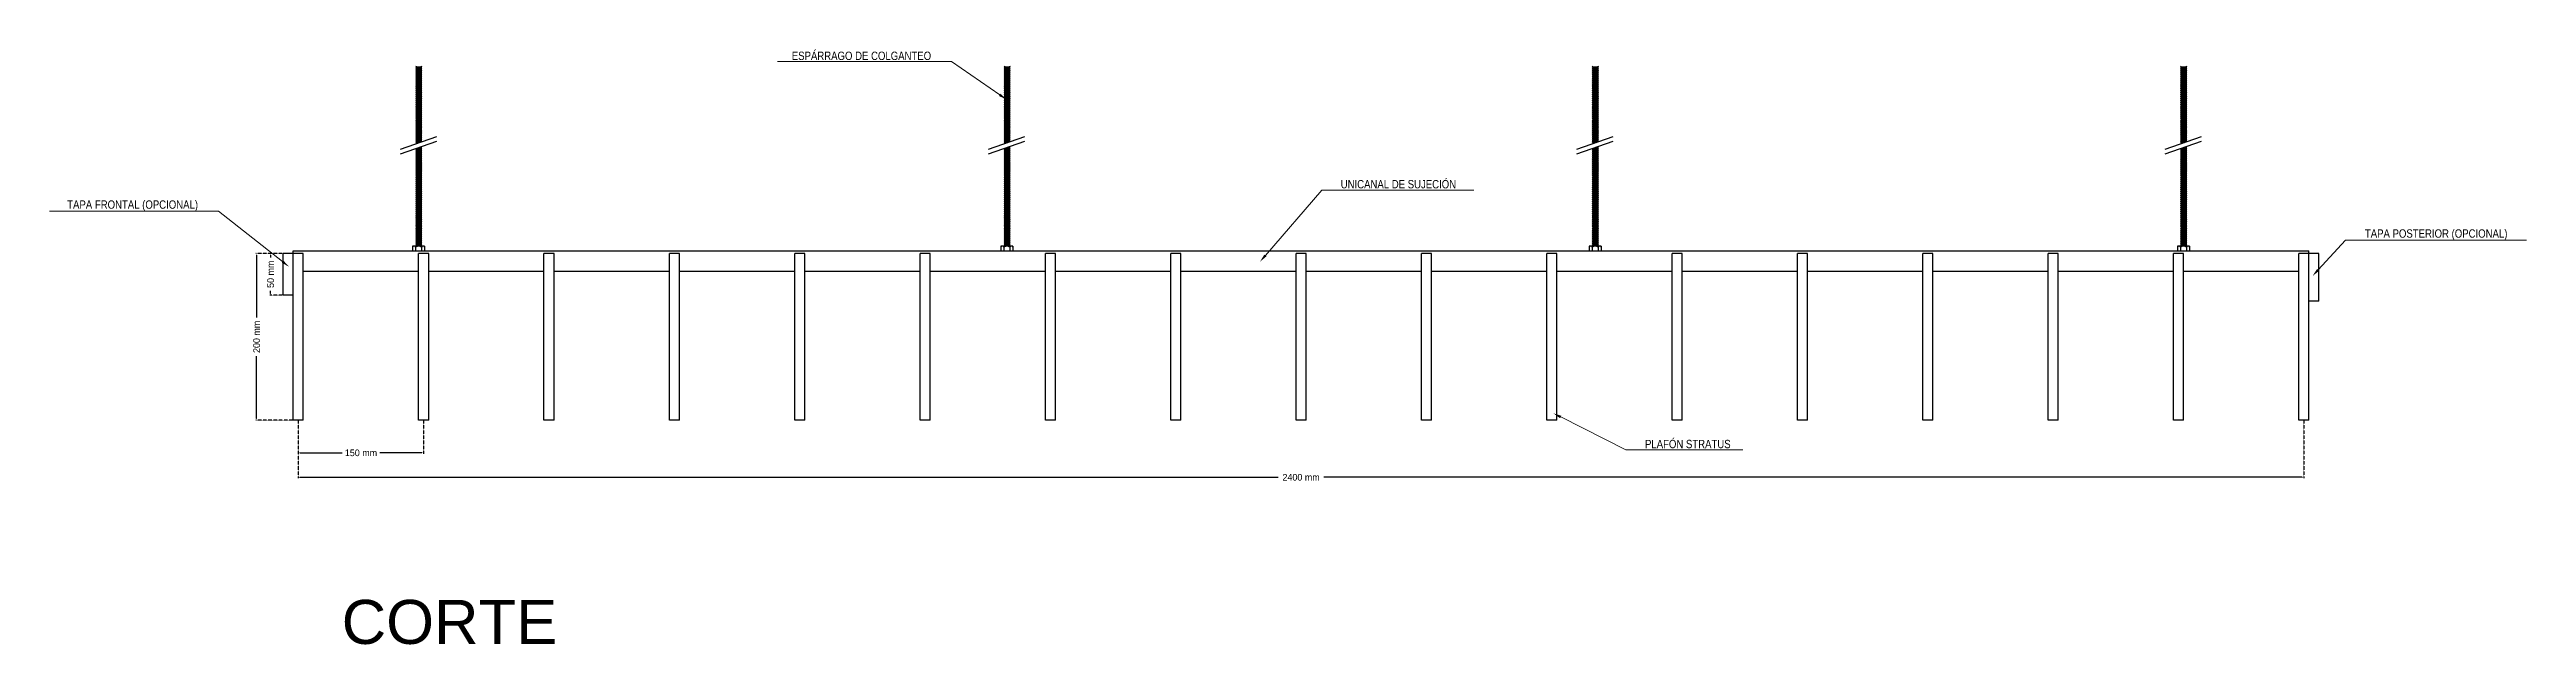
# Model space of a CAD drawing. Header units: millimetres. Extents: x 2538 to 24573, y 4449 to 23799.
# Drawn here: x 10944 to 13908, y 20888 to 21601 of the extents above; entities that cross this region are included whole.
import ezdxf
from ezdxf import colors
from ezdxf.entities.mleader import LeaderData, LeaderLine
from ezdxf.math import Vec2, Vec3

# ---------------------------------------------------------------- set-up
doc = ezdxf.new("R2010")
doc.units = ezdxf.units.MM
doc.header["$PDMODE"] = 3
doc.linetypes.add('HIDDEN', pattern=[0.375, 0.25, -0.125])
doc.layers.add('_HD_tornillo', color=30, linetype='Continuous')
doc.layers.add('HD021_Text', color=2, linetype='Continuous', lineweight=9)
doc.layers.add('Make2D$Visible$Curves', color=7, linetype='Continuous', true_color=0x000000)
doc.layers.add('MEDIDAS', color=1, linetype='Continuous', true_color=0xff0000)
doc.styles.add('Arial Narrow', font='ARIALN.TTF')
doc.styles.add('Default', font='arial.ttf')
doc.dimstyles.new('HD_DIM', dxfattribs={"dimtxt": 8, "dimasz": 2, "dimexe": 1, "dimexo": 0, "dimgap": 2, "dimtad": 0, "dimdec": 0, "dimzin": 0, "dimdsep": 46, "dimtxsty": 'Standard', "dimcen": 0, "dimclrd": 256, "dimclre": 251, "dimclrt": 7, "dimadec": 0, "dimazin": 0, "dimtp": 0.05, "dimtm": 0.05, "dimtfac": 0.6, "dimtdec": 0, "dimtofl": 0, "dimtmove": 0, "dimatfit": 3, "dimfxl": 1, "dimtolj": 2, "dimtzin": 0, "dimarcsym": 0})

msp = doc.modelspace()

# ---------------------------------------------------------------- texts
at = {"layer": 'MEDIDAS', "color": 7, "insert": (11293.2, 20914.8), "char_height": 52.76, "width": 808.013, "attachment_point": 4, "style": 'Default'}
msp.add_mtext('CORTE', dxfattribs=at)

# ---------------------------------------------------------------- blocks, each defined once
blk = doc.blocks.new('*D51')
at = {"layer": 'Defpoints', "color": 0, "transparency": 16777216}
for p in [(11235.3, 21356.7), (11191.4, 21156.7), (11235.3, 21156.7)]:
    blk.add_point(p, dxfattribs=at)
at = {"layer": 'MEDIDAS', "color": 251, "linetype": 'HIDDEN', "lineweight": -2, "transparency": 16777216}
for p, q in [((11235.3, 21356.7), (11190.4, 21356.7)), ((11235.3, 21156.7), (11190.4, 21156.7))]:
    blk.add_line(p, q, dxfattribs=at)
at = {"layer": 'MEDIDAS', "lineweight": -2, "transparency": 16777216}
for p, q in [((11191.4, 21354.7), (11191.4, 21280)), ((11191.4, 21158.7), (11191.4, 21233.4))]:
    blk.add_line(p, q, dxfattribs=at)
at = {"layer": 'MEDIDAS', "transparency": 16777216}
for points in [[(11191.1, 21354.7), (11191.7, 21354.7), (11191.4, 21356.7)], [(11191.1, 21158.7), (11191.7, 21158.7), (11191.4, 21156.7)]]:
    blk.add_solid(points, dxfattribs=at)
at = {"layer": 'MEDIDAS', "color": 7, "transparency": 16777216, "insert": (11191.4, 21256.7), "char_height": 8, "attachment_point": 5, "rotation": 90}
blk.add_mtext('\\A2;200 mm', dxfattribs=at)
blk = doc.blocks.new('*D52')
at = {"layer": 'Defpoints', "color": 0, "transparency": 16777216}
for p in [(11223.3, 21356.7), (11208.2, 21306.7), (11223.3, 21306.7)]:
    blk.add_point(p, dxfattribs=at)
at = {"layer": 'MEDIDAS', "color": 251, "linetype": 'HIDDEN', "lineweight": -2, "transparency": 16777216}
for p, q in [((11223.3, 21356.7), (11207.2, 21356.7)), ((11223.3, 21306.7), (11207.2, 21306.7))]:
    blk.add_line(p, q, dxfattribs=at)
at = {"layer": 'MEDIDAS', "lineweight": -2, "transparency": 16777216}
for p, q in [((11208.2, 21354.7), (11208.2, 21351.7)), ((11208.2, 21308.7), (11208.2, 21311.7))]:
    blk.add_line(p, q, dxfattribs=at)
at = {"layer": 'MEDIDAS', "transparency": 16777216}
for points in [[(11207.9, 21354.7), (11208.6, 21354.7), (11208.2, 21356.7)], [(11207.9, 21308.7), (11208.6, 21308.7), (11208.2, 21306.7)]]:
    blk.add_solid(points, dxfattribs=at)
at = {"layer": 'MEDIDAS', "color": 7, "transparency": 16777216, "insert": (11208.2, 21331.7), "char_height": 8, "attachment_point": 5, "rotation": 90}
blk.add_mtext('\\A2;50 mm', dxfattribs=at)
blk = doc.blocks.new('*D53')
at = {"layer": 'Defpoints', "color": 0, "transparency": 16777216}
for p in [(11241.3, 21156.7), (11391.3, 21156.7), (11391.3, 21117.7)]:
    blk.add_point(p, dxfattribs=at)
at = {"layer": 'MEDIDAS', "color": 251, "linetype": 'HIDDEN', "lineweight": -2, "transparency": 16777216}
for p, q in [((11241.3, 21156.7), (11241.3, 21116.7)), ((11391.3, 21156.7), (11391.3, 21116.7))]:
    blk.add_line(p, q, dxfattribs=at)
at = {"layer": 'MEDIDAS', "lineweight": -2, "transparency": 16777216}
for p, q in [((11243.3, 21117.7), (11293.6, 21117.7)), ((11389.3, 21117.7), (11338.9, 21117.7))]:
    blk.add_line(p, q, dxfattribs=at)
at = {"layer": 'MEDIDAS', "transparency": 16777216}
for points in [[(11243.3, 21118), (11243.3, 21117.4), (11241.3, 21117.7)], [(11389.3, 21118), (11389.3, 21117.4), (11391.3, 21117.7)]]:
    blk.add_solid(points, dxfattribs=at)
at = {"layer": 'MEDIDAS', "color": 7, "transparency": 16777216, "insert": (11316.3, 21117.7), "char_height": 8, "attachment_point": 5}
blk.add_mtext('\\A2;150 mm', dxfattribs=at)
blk = doc.blocks.new('*D54')
at = {"layer": 'Defpoints', "color": 0, "transparency": 16777216}
for p in [(11241.3, 21156.7), (13641.3, 21156.7), (13641.3, 21088.4)]:
    blk.add_point(p, dxfattribs=at)
at = {"layer": 'MEDIDAS', "color": 251, "linetype": 'HIDDEN', "lineweight": -2, "transparency": 16777216}
for p, q in [((11241.3, 21156.7), (11241.3, 21087.4)), ((13641.3, 21156.7), (13641.3, 21087.4))]:
    blk.add_line(p, q, dxfattribs=at)
at = {"layer": 'MEDIDAS', "lineweight": -2, "transparency": 16777216}
for p, q in [((11243.3, 21088.4), (12413.9, 21088.4)), ((13639.3, 21088.4), (12468.6, 21088.4))]:
    blk.add_line(p, q, dxfattribs=at)
at = {"layer": 'MEDIDAS', "transparency": 16777216}
for points in [[(11243.3, 21088.8), (11243.3, 21088.1), (11241.3, 21088.4)], [(13639.3, 21088.8), (13639.3, 21088.1), (13641.3, 21088.4)]]:
    blk.add_solid(points, dxfattribs=at)
at = {"layer": 'MEDIDAS', "color": 7, "transparency": 16777216, "insert": (12441.3, 21088.4), "char_height": 8, "attachment_point": 5}
blk.add_mtext('\\A2;2400 mm', dxfattribs=at)

# ---------------------------------------------------------------- dimensions: what is measured, and where the dimension line sits
at = {"layer": 'MEDIDAS'}
for base, p1, p2, picture, middle in [((11191.4, 21156.7), (11235.3, 21356.7), (11235.3, 21156.7), '*D51', (11191.4, 21256.7)), ((11208.2, 21306.7), (11223.3, 21356.7), (11223.3, 21306.7), '*D52', (11208.2, 21331.7))]:
    dim = msp.add_linear_dim(base=base, p1=p1, p2=p2, angle=90, text='<> mm', dimstyle='HD_DIM', dxfattribs=at)
    dim.commit()
    dim.dimension.update_dxf_attribs({"geometry": picture, "text_midpoint": middle})
for base, p2, picture, middle in [((11391.3, 21117.7), (11391.3, 21156.7), '*D53', (11316.3, 21117.7)), ((13641.3, 21088.4), (13641.3, 21156.7), '*D54', (12441.3, 21088.4))]:
    dim = msp.add_linear_dim(base=base, p1=(11241.3, 21156.7), p2=p2, text='<> mm', dimstyle='HD_DIM', dxfattribs=at)
    dim.commit()
    dim.dimension.update_dxf_attribs({"geometry": picture, "text_midpoint": middle})

# ---------------------------------------------------------------- linework, layer by layer
at = {"layer": '_HD_tornillo'}
for p, q in [((11382.4, 21581), (11381.8, 21580.1)), ((11381.8, 21580.1), (11388.9, 21580.3)), ((11381.8, 21580.1), (11382.4, 21579.5)), ((11382.4, 21578.6), (11381.8, 21577.8)), ((11382.4, 21579.5), (11388.4, 21579.7)), ((11382.4, 21579.5), (11382.4, 21578.6)), ((11382.4, 21578.6), (11388.4, 21578.8)), ((11388.4, 21581.2), (11388.9, 21580.3)), ((11388.4, 21579.7), (11388.9, 21580.3)), ((11388.4, 21579.7), (11388.4, 21578.8)), ((11388.4, 21578.8), (11388.9, 21577.9)), ((12086.4, 21581), (12085.8, 21580.1)), ((12085.8, 21580.1), (12092.9, 21580.3)), ((12085.8, 21580.1), (12086.4, 21579.5)), ((12086.4, 21578.6), (12085.8, 21577.8)), ((12086.4, 21579.5), (12092.4, 21579.7)), ((12086.4, 21579.5), (12086.4, 21578.6)), ((12086.4, 21578.6), (12092.4, 21578.8)), ((12092.4, 21581.2), (12092.9, 21580.3)), ((12092.4, 21579.7), (12092.9, 21580.3)), ((12092.4, 21579.7), (12092.4, 21578.8)), ((12092.4, 21578.8), (12092.9, 21577.9)), ((12790.4, 21581), (12789.8, 21580.1)), ((12789.8, 21580.1), (12796.9, 21580.3)), ((12789.8, 21580.1), (12790.4, 21579.5)), ((12790.4, 21578.6), (12789.8, 21577.8)), ((12790.4, 21579.5), (12796.4, 21579.7)), ((12790.4, 21579.5), (12790.4, 21578.6)), ((12790.4, 21578.6), (12796.4, 21578.8)), ((12796.4, 21581.2), (12796.9, 21580.3)), ((12796.4, 21579.7), (12796.9, 21580.3)), ((12796.4, 21579.7), (12796.4, 21578.8)), ((12796.4, 21578.8), (12796.9, 21577.9)), ((13494.4, 21581), (13493.8, 21580.1)), ((13493.8, 21580.1), (13500.9, 21580.3)), ((13493.8, 21580.1), (13494.4, 21579.5)), ((13494.4, 21578.6), (13493.8, 21577.8)), ((13494.4, 21579.5), (13500.4, 21579.7)), ((13494.4, 21579.5), (13494.4, 21578.6)), ((13494.4, 21578.6), (13500.4, 21578.8)), ((13500.4, 21581.2), (13500.9, 21580.3)), ((13500.4, 21579.7), (13500.9, 21580.3)), ((13500.4, 21579.7), (13500.4, 21578.8)), ((13500.4, 21578.8), (13500.9, 21577.9)), ((11381.8, 21577.8), (11388.9, 21577.9)), ((11381.8, 21577.8), (11382.4, 21577.1)), ((11382.4, 21576.3), (11381.8, 21575.5)), ((11381.8, 21575.5), (11388.9, 21575.6)), ((11381.8, 21575.5), (11382.4, 21574.8)), ((11382.4, 21573.9), (11381.8, 21573.1)), ((11381.8, 21573.1), (11388.9, 21573.3)), ((11381.8, 21573.1), (11382.4, 21572.4)), ((11382.4, 21571.6), (11381.8, 21570.8)), ((11381.8, 21570.8), (11388.9, 21570.9)), ((11381.8, 21570.8), (11382.4, 21570.1)), ((11382.4, 21569.2), (11381.8, 21568.3)), ((11381.8, 21568.3), (11388.9, 21568.5)), ((11381.8, 21568.3), (11382.4, 21567.7)), ((11382.4, 21566.7), (11381.8, 21565.9)), ((11381.8, 21565.9), (11388.9, 21566.1)), ((11381.8, 21565.9), (11382.4, 21565.2)), ((11382.4, 21564.3), (11381.8, 21563.5)), ((11381.8, 21563.5), (11388.9, 21563.7)), ((11381.8, 21563.5), (11382.4, 21562.8)), ((11382.4, 21561.9), (11381.8, 21561.1)), ((11381.8, 21561.1), (11388.9, 21561.3)), ((11381.8, 21561.1), (11382.4, 21560.4)), ((11382.4, 21559.5), (11381.8, 21558.7)), ((11381.8, 21558.7), (11388.9, 21558.9)), ((11381.8, 21558.7), (11382.4, 21558)), ((11382.4, 21557.3), (11381.8, 21556.4)), ((11381.8, 21556.4), (11388.9, 21556.6)), ((11381.8, 21556.4), (11382.4, 21555.8)), ((11382.4, 21554.9), (11381.8, 21554.1)), ((11381.8, 21554.1), (11388.9, 21554.2)), ((11381.8, 21554.1), (11382.4, 21553.4)), ((11382.4, 21552.5), (11381.8, 21551.7)), ((11381.8, 21551.7), (11388.9, 21551.9)), ((11381.8, 21551.7), (11382.4, 21551)), ((11382.4, 21550.3), (11381.8, 21549.4)), ((11381.8, 21549.4), (11388.9, 21549.6)), ((11381.8, 21549.4), (11382.4, 21548.8)), ((11382.4, 21577.1), (11388.4, 21577.3)), ((11382.4, 21577.1), (11382.4, 21576.3)), ((11382.4, 21576.3), (11388.4, 21576.5)), ((11382.4, 21574.8), (11388.4, 21575)), ((11382.4, 21574.8), (11382.4, 21573.9)), ((11382.4, 21573.9), (11388.4, 21574.2)), ((11382.4, 21572.4), (11388.4, 21572.7)), ((11382.4, 21572.4), (11382.4, 21571.6)), ((11382.4, 21571.6), (11388.4, 21571.8)), ((11382.4, 21570.1), (11388.4, 21570.3)), ((11382.4, 21570.1), (11382.4, 21569.2)), ((11382.4, 21569.2), (11388.4, 21569.4)), ((11382.4, 21567.7), (11388.4, 21567.9)), ((11382.4, 21567.7), (11382.4, 21566.7)), ((11382.4, 21566.7), (11388.4, 21567)), ((11382.4, 21565.2), (11388.4, 21565.5)), ((11382.4, 21565.2), (11382.4, 21564.3)), ((11382.4, 21564.3), (11388.4, 21564.6)), ((11382.4, 21562.8), (11388.4, 21563.1)), ((11382.4, 21562.8), (11382.4, 21561.9)), ((11382.4, 21561.9), (11388.4, 21562.2)), ((11382.4, 21560.4), (11388.4, 21560.7)), ((11382.4, 21560.4), (11382.4, 21559.5)), ((11382.4, 21559.5), (11388.4, 21559.8)), ((11382.4, 21558), (11388.4, 21558.3)), ((11382.4, 21558), (11382.4, 21557.3)), ((11382.4, 21557.3), (11388.4, 21557.5)), ((11382.4, 21555.8), (11388.4, 21556)), ((11382.4, 21555.8), (11382.4, 21554.9)), ((11382.4, 21554.9), (11388.4, 21555.1)), ((11382.4, 21553.4), (11388.4, 21553.6)), ((11382.4, 21553.4), (11382.4, 21552.5)), ((11382.4, 21552.5), (11388.4, 21552.8)), ((11382.4, 21551), (11388.4, 21551.3)), ((11382.4, 21551), (11382.4, 21550.3)), ((11382.4, 21550.3), (11388.4, 21550.5)), ((11382.4, 21548.8), (11388.4, 21549)), ((11388.4, 21577.3), (11388.9, 21577.9)), ((11388.4, 21577.3), (11388.4, 21576.5)), ((11388.4, 21576.5), (11388.9, 21575.6)), ((11388.4, 21575), (11388.9, 21575.6)), ((11388.4, 21575), (11388.4, 21574.2)), ((11388.4, 21574.2), (11388.9, 21573.3)), ((11388.4, 21572.7), (11388.9, 21573.3)), ((11388.4, 21572.7), (11388.4, 21571.8)), ((11388.4, 21571.8), (11388.9, 21570.9)), ((11388.4, 21570.3), (11388.9, 21570.9)), ((11388.4, 21570.3), (11388.4, 21569.4)), ((11388.4, 21569.4), (11388.9, 21568.5)), ((11388.4, 21567.9), (11388.9, 21568.5)), ((11388.4, 21567.9), (11388.4, 21567)), ((11388.4, 21567), (11388.9, 21566.1)), ((11388.4, 21565.5), (11388.9, 21566.1)), ((11388.4, 21565.5), (11388.4, 21564.6)), ((11388.4, 21564.6), (11388.9, 21563.7)), ((11388.4, 21563.1), (11388.9, 21563.7)), ((11388.4, 21563.1), (11388.4, 21562.2)), ((11388.4, 21562.2), (11388.9, 21561.3)), ((11388.4, 21560.7), (11388.9, 21561.3)), ((11388.4, 21560.7), (11388.4, 21559.8)), ((11388.4, 21559.8), (11388.9, 21558.9)), ((11388.4, 21558.3), (11388.9, 21558.9)), ((11388.4, 21558.3), (11388.4, 21557.5)), ((11388.4, 21557.5), (11388.9, 21556.6)), ((11388.4, 21556), (11388.9, 21556.6)), ((11388.4, 21556), (11388.4, 21555.1)), ((11388.4, 21555.1), (11388.9, 21554.2)), ((11388.4, 21553.6), (11388.9, 21554.2)), ((11388.4, 21553.6), (11388.4, 21552.8)), ((11388.4, 21552.8), (11388.9, 21551.9)), ((11388.4, 21551.3), (11388.9, 21551.9)), ((11388.4, 21551.3), (11388.4, 21550.5)), ((11388.4, 21550.5), (11388.9, 21549.6)), ((11388.4, 21549), (11388.9, 21549.6)), ((11388.4, 21549), (11388.4, 21548)), ((12085.8, 21577.8), (12092.9, 21577.9)), ((12085.8, 21577.8), (12086.4, 21577.1)), ((12086.4, 21576.3), (12085.8, 21575.5)), ((12085.8, 21575.5), (12092.9, 21575.6)), ((12085.8, 21575.5), (12086.4, 21574.8)), ((12086.4, 21573.9), (12085.8, 21573.1)), ((12085.8, 21573.1), (12092.9, 21573.3)), ((12085.8, 21573.1), (12086.4, 21572.4)), ((12086.4, 21571.6), (12085.8, 21570.8)), ((12085.8, 21570.8), (12092.9, 21570.9)), ((12085.8, 21570.8), (12086.4, 21570.1)), ((12086.4, 21569.2), (12085.8, 21568.3)), ((12085.8, 21568.3), (12092.9, 21568.5)), ((12085.8, 21568.3), (12086.4, 21567.7)), ((12086.4, 21566.7), (12085.8, 21565.9)), ((12085.8, 21565.9), (12092.9, 21566.1)), ((12085.8, 21565.9), (12086.4, 21565.2)), ((12086.4, 21564.3), (12085.8, 21563.5)), ((12085.8, 21563.5), (12092.9, 21563.7)), ((12085.8, 21563.5), (12086.4, 21562.8)), ((12086.4, 21561.9), (12085.8, 21561.1)), ((12085.8, 21561.1), (12092.9, 21561.3)), ((12085.8, 21561.1), (12086.4, 21560.4)), ((12086.4, 21559.5), (12085.8, 21558.7)), ((12085.8, 21558.7), (12092.9, 21558.9)), ((12085.8, 21558.7), (12086.4, 21558)), ((12086.4, 21557.3), (12085.8, 21556.4)), ((12085.8, 21556.4), (12092.9, 21556.6)), ((12085.8, 21556.4), (12086.4, 21555.8)), ((12086.4, 21554.9), (12085.8, 21554.1)), ((12085.8, 21554.1), (12092.9, 21554.2)), ((12085.8, 21554.1), (12086.4, 21553.4)), ((12086.4, 21552.5), (12085.8, 21551.7)), ((12085.8, 21551.7), (12092.9, 21551.9)), ((12085.8, 21551.7), (12086.4, 21551)), ((12086.4, 21550.3), (12085.8, 21549.4)), ((12085.8, 21549.4), (12092.9, 21549.6)), ((12085.8, 21549.4), (12086.4, 21548.8)), ((12086.4, 21577.1), (12092.4, 21577.3)), ((12086.4, 21577.1), (12086.4, 21576.3)), ((12086.4, 21576.3), (12092.4, 21576.5)), ((12086.4, 21574.8), (12092.4, 21575)), ((12086.4, 21574.8), (12086.4, 21573.9)), ((12086.4, 21573.9), (12092.4, 21574.2)), ((12086.4, 21572.4), (12092.4, 21572.7)), ((12086.4, 21572.4), (12086.4, 21571.6)), ((12086.4, 21571.6), (12092.4, 21571.8)), ((12086.4, 21570.1), (12092.4, 21570.3)), ((12086.4, 21570.1), (12086.4, 21569.2)), ((12086.4, 21569.2), (12092.4, 21569.4)), ((12086.4, 21567.7), (12092.4, 21567.9)), ((12086.4, 21567.7), (12086.4, 21566.7)), ((12086.4, 21566.7), (12092.4, 21567)), ((12086.4, 21565.2), (12092.4, 21565.5)), ((12086.4, 21565.2), (12086.4, 21564.3)), ((12086.4, 21564.3), (12092.4, 21564.6)), ((12086.4, 21562.8), (12092.4, 21563.1)), ((12086.4, 21562.8), (12086.4, 21561.9)), ((12086.4, 21561.9), (12092.4, 21562.2)), ((12086.4, 21560.4), (12092.4, 21560.7)), ((12086.4, 21560.4), (12086.4, 21559.5)), ((12086.4, 21559.5), (12092.4, 21559.8)), ((12086.4, 21558), (12092.4, 21558.3)), ((12086.4, 21558), (12086.4, 21557.3)), ((12086.4, 21557.3), (12092.4, 21557.5)), ((12086.4, 21555.8), (12092.4, 21556)), ((12086.4, 21555.8), (12086.4, 21554.9)), ((12086.4, 21554.9), (12092.4, 21555.1)), ((12086.4, 21553.4), (12092.4, 21553.6)), ((12086.4, 21553.4), (12086.4, 21552.5)), ((12086.4, 21552.5), (12092.4, 21552.8)), ((12086.4, 21551), (12092.4, 21551.3)), ((12086.4, 21551), (12086.4, 21550.3)), ((12086.4, 21550.3), (12092.4, 21550.5)), ((12086.4, 21548.8), (12092.4, 21549)), ((12092.4, 21577.3), (12092.9, 21577.9)), ((12092.4, 21577.3), (12092.4, 21576.5)), ((12092.4, 21576.5), (12092.9, 21575.6)), ((12092.4, 21575), (12092.9, 21575.6)), ((12092.4, 21575), (12092.4, 21574.2)), ((12092.4, 21574.2), (12092.9, 21573.3)), ((12092.4, 21572.7), (12092.9, 21573.3)), ((12092.4, 21572.7), (12092.4, 21571.8)), ((12092.4, 21571.8), (12092.9, 21570.9)), ((12092.4, 21570.3), (12092.9, 21570.9)), ((12092.4, 21570.3), (12092.4, 21569.4)), ((12092.4, 21569.4), (12092.9, 21568.5)), ((12092.4, 21567.9), (12092.9, 21568.5)), ((12092.4, 21567.9), (12092.4, 21567)), ((12092.4, 21567), (12092.9, 21566.1)), ((12092.4, 21565.5), (12092.9, 21566.1)), ((12092.4, 21565.5), (12092.4, 21564.6)), ((12092.4, 21564.6), (12092.9, 21563.7)), ((12092.4, 21563.1), (12092.9, 21563.7)), ((12092.4, 21563.1), (12092.4, 21562.2)), ((12092.4, 21562.2), (12092.9, 21561.3)), ((12092.4, 21560.7), (12092.9, 21561.3)), ((12092.4, 21560.7), (12092.4, 21559.8)), ((12092.4, 21559.8), (12092.9, 21558.9)), ((12092.4, 21558.3), (12092.9, 21558.9)), ((12092.4, 21558.3), (12092.4, 21557.5)), ((12092.4, 21557.5), (12092.9, 21556.6)), ((12092.4, 21556), (12092.9, 21556.6)), ((12092.4, 21556), (12092.4, 21555.1)), ((12092.4, 21555.1), (12092.9, 21554.2)), ((12092.4, 21553.6), (12092.9, 21554.2)), ((12092.4, 21553.6), (12092.4, 21552.8)), ((12092.4, 21552.8), (12092.9, 21551.9)), ((12092.4, 21551.3), (12092.9, 21551.9)), ((12092.4, 21551.3), (12092.4, 21550.5)), ((12092.4, 21550.5), (12092.9, 21549.6)), ((12092.4, 21549), (12092.9, 21549.6)), ((12092.4, 21549), (12092.4, 21548)), ((12789.8, 21577.8), (12796.9, 21577.9)), ((12789.8, 21577.8), (12790.4, 21577.1)), ((12790.4, 21576.3), (12789.8, 21575.5)), ((12789.8, 21575.5), (12796.9, 21575.6)), ((12789.8, 21575.5), (12790.4, 21574.8)), ((12790.4, 21573.9), (12789.8, 21573.1)), ((12789.8, 21573.1), (12796.9, 21573.3)), ((12789.8, 21573.1), (12790.4, 21572.4)), ((12790.4, 21571.6), (12789.8, 21570.8)), ((12789.8, 21570.8), (12796.9, 21570.9)), ((12789.8, 21570.8), (12790.4, 21570.1)), ((12790.4, 21569.2), (12789.8, 21568.3)), ((12789.8, 21568.3), (12796.9, 21568.5)), ((12789.8, 21568.3), (12790.4, 21567.7)), ((12790.4, 21566.7), (12789.8, 21565.9)), ((12789.8, 21565.9), (12796.9, 21566.1)), ((12789.8, 21565.9), (12790.4, 21565.2)), ((12790.4, 21564.3), (12789.8, 21563.5)), ((12789.8, 21563.5), (12796.9, 21563.7)), ((12789.8, 21563.5), (12790.4, 21562.8)), ((12790.4, 21561.9), (12789.8, 21561.1)), ((12789.8, 21561.1), (12796.9, 21561.3)), ((12789.8, 21561.1), (12790.4, 21560.4)), ((12790.4, 21559.5), (12789.8, 21558.7)), ((12789.8, 21558.7), (12796.9, 21558.9)), ((12789.8, 21558.7), (12790.4, 21558)), ((12790.4, 21557.3), (12789.8, 21556.4)), ((12789.8, 21556.4), (12796.9, 21556.6)), ((12789.8, 21556.4), (12790.4, 21555.8)), ((12790.4, 21554.9), (12789.8, 21554.1)), ((12789.8, 21554.1), (12796.9, 21554.2)), ((12789.8, 21554.1), (12790.4, 21553.4)), ((12790.4, 21552.5), (12789.8, 21551.7)), ((12789.8, 21551.7), (12796.9, 21551.9)), ((12789.8, 21551.7), (12790.4, 21551)), ((12790.4, 21550.3), (12789.8, 21549.4)), ((12789.8, 21549.4), (12796.9, 21549.6)), ((12789.8, 21549.4), (12790.4, 21548.8)), ((12790.4, 21577.1), (12796.4, 21577.3)), ((12790.4, 21577.1), (12790.4, 21576.3)), ((12790.4, 21576.3), (12796.4, 21576.5)), ((12790.4, 21574.8), (12796.4, 21575)), ((12790.4, 21574.8), (12790.4, 21573.9)), ((12790.4, 21573.9), (12796.4, 21574.2)), ((12790.4, 21572.4), (12796.4, 21572.7)), ((12790.4, 21572.4), (12790.4, 21571.6)), ((12790.4, 21571.6), (12796.4, 21571.8)), ((12790.4, 21570.1), (12796.4, 21570.3)), ((12790.4, 21570.1), (12790.4, 21569.2)), ((12790.4, 21569.2), (12796.4, 21569.4)), ((12790.4, 21567.7), (12796.4, 21567.9)), ((12790.4, 21567.7), (12790.4, 21566.7)), ((12790.4, 21566.7), (12796.4, 21567)), ((12790.4, 21565.2), (12796.4, 21565.5)), ((12790.4, 21565.2), (12790.4, 21564.3)), ((12790.4, 21564.3), (12796.4, 21564.6)), ((12790.4, 21562.8), (12796.4, 21563.1)), ((12790.4, 21562.8), (12790.4, 21561.9)), ((12790.4, 21561.9), (12796.4, 21562.2)), ((12790.4, 21560.4), (12796.4, 21560.7)), ((12790.4, 21560.4), (12790.4, 21559.5)), ((12790.4, 21559.5), (12796.4, 21559.8)), ((12790.4, 21558), (12796.4, 21558.3)), ((12790.4, 21558), (12790.4, 21557.3)), ((12790.4, 21557.3), (12796.4, 21557.5)), ((12790.4, 21555.8), (12796.4, 21556)), ((12790.4, 21555.8), (12790.4, 21554.9)), ((12790.4, 21554.9), (12796.4, 21555.1)), ((12790.4, 21553.4), (12796.4, 21553.6)), ((12790.4, 21553.4), (12790.4, 21552.5)), ((12790.4, 21552.5), (12796.4, 21552.8)), ((12790.4, 21551), (12796.4, 21551.3)), ((12790.4, 21551), (12790.4, 21550.3)), ((12790.4, 21550.3), (12796.4, 21550.5)), ((12790.4, 21548.8), (12796.4, 21549)), ((12796.4, 21577.3), (12796.9, 21577.9)), ((12796.4, 21577.3), (12796.4, 21576.5)), ((12796.4, 21576.5), (12796.9, 21575.6)), ((12796.4, 21575), (12796.9, 21575.6)), ((12796.4, 21575), (12796.4, 21574.2)), ((12796.4, 21574.2), (12796.9, 21573.3)), ((12796.4, 21572.7), (12796.9, 21573.3)), ((12796.4, 21572.7), (12796.4, 21571.8)), ((12796.4, 21571.8), (12796.9, 21570.9)), ((12796.4, 21570.3), (12796.9, 21570.9)), ((12796.4, 21570.3), (12796.4, 21569.4)), ((12796.4, 21569.4), (12796.9, 21568.5)), ((12796.4, 21567.9), (12796.9, 21568.5)), ((12796.4, 21567.9), (12796.4, 21567)), ((12796.4, 21567), (12796.9, 21566.1)), ((12796.4, 21565.5), (12796.9, 21566.1)), ((12796.4, 21565.5), (12796.4, 21564.6)), ((12796.4, 21564.6), (12796.9, 21563.7)), ((12796.4, 21563.1), (12796.9, 21563.7)), ((12796.4, 21563.1), (12796.4, 21562.2)), ((12796.4, 21562.2), (12796.9, 21561.3)), ((12796.4, 21560.7), (12796.9, 21561.3)), ((12796.4, 21560.7), (12796.4, 21559.8)), ((12796.4, 21559.8), (12796.9, 21558.9)), ((12796.4, 21558.3), (12796.9, 21558.9)), ((12796.4, 21558.3), (12796.4, 21557.5)), ((12796.4, 21557.5), (12796.9, 21556.6)), ((12796.4, 21556), (12796.9, 21556.6)), ((12796.4, 21556), (12796.4, 21555.1)), ((12796.4, 21555.1), (12796.9, 21554.2)), ((12796.4, 21553.6), (12796.9, 21554.2)), ((12796.4, 21553.6), (12796.4, 21552.8)), ((12796.4, 21552.8), (12796.9, 21551.9)), ((12796.4, 21551.3), (12796.9, 21551.9)), ((12796.4, 21551.3), (12796.4, 21550.5)), ((12796.4, 21550.5), (12796.9, 21549.6)), ((12796.4, 21549), (12796.9, 21549.6)), ((12796.4, 21549), (12796.4, 21548)), ((13493.8, 21577.8), (13500.9, 21577.9)), ((13493.8, 21577.8), (13494.4, 21577.1)), ((13494.4, 21576.3), (13493.8, 21575.5)), ((13493.8, 21575.5), (13500.9, 21575.6)), ((13493.8, 21575.5), (13494.4, 21574.8)), ((13494.4, 21573.9), (13493.8, 21573.1)), ((13493.8, 21573.1), (13500.9, 21573.3)), ((13493.8, 21573.1), (13494.4, 21572.4)), ((13494.4, 21571.6), (13493.8, 21570.8)), ((13493.8, 21570.8), (13500.9, 21570.9)), ((13493.8, 21570.8), (13494.4, 21570.1)), ((13494.4, 21569.2), (13493.8, 21568.3)), ((13493.8, 21568.3), (13500.9, 21568.5)), ((13493.8, 21568.3), (13494.4, 21567.7)), ((13494.4, 21566.7), (13493.8, 21565.9)), ((13493.8, 21565.9), (13500.9, 21566.1)), ((13493.8, 21565.9), (13494.4, 21565.2)), ((13494.4, 21564.3), (13493.8, 21563.5)), ((13493.8, 21563.5), (13500.9, 21563.7)), ((13493.8, 21563.5), (13494.4, 21562.8)), ((13494.4, 21561.9), (13493.8, 21561.1)), ((13493.8, 21561.1), (13500.9, 21561.3)), ((13493.8, 21561.1), (13494.4, 21560.4)), ((13494.4, 21559.5), (13493.8, 21558.7)), ((13493.8, 21558.7), (13500.9, 21558.9)), ((13493.8, 21558.7), (13494.4, 21558)), ((13494.4, 21557.3), (13493.8, 21556.4)), ((13493.8, 21556.4), (13500.9, 21556.6)), ((13493.8, 21556.4), (13494.4, 21555.8)), ((13494.4, 21554.9), (13493.8, 21554.1)), ((13493.8, 21554.1), (13500.9, 21554.2)), ((13493.8, 21554.1), (13494.4, 21553.4)), ((13494.4, 21552.5), (13493.8, 21551.7)), ((13493.8, 21551.7), (13500.9, 21551.9)), ((13493.8, 21551.7), (13494.4, 21551)), ((13494.4, 21550.3), (13493.8, 21549.4)), ((13493.8, 21549.4), (13500.9, 21549.6)), ((13493.8, 21549.4), (13494.4, 21548.8)), ((13494.4, 21577.1), (13500.4, 21577.3)), ((13494.4, 21577.1), (13494.4, 21576.3)), ((13494.4, 21576.3), (13500.4, 21576.5)), ((13494.4, 21574.8), (13500.4, 21575)), ((13494.4, 21574.8), (13494.4, 21573.9)), ((13494.4, 21573.9), (13500.4, 21574.2)), ((13494.4, 21572.4), (13500.4, 21572.7)), ((13494.4, 21572.4), (13494.4, 21571.6)), ((13494.4, 21571.6), (13500.4, 21571.8)), ((13494.4, 21570.1), (13500.4, 21570.3)), ((13494.4, 21570.1), (13494.4, 21569.2)), ((13494.4, 21569.2), (13500.4, 21569.4)), ((13494.4, 21567.7), (13500.4, 21567.9)), ((13494.4, 21567.7), (13494.4, 21566.7)), ((13494.4, 21566.7), (13500.4, 21567)), ((13494.4, 21565.2), (13500.4, 21565.5)), ((13494.4, 21565.2), (13494.4, 21564.3)), ((13494.4, 21564.3), (13500.4, 21564.6)), ((13494.4, 21562.8), (13500.4, 21563.1)), ((13494.4, 21562.8), (13494.4, 21561.9)), ((13494.4, 21561.9), (13500.4, 21562.2)), ((13494.4, 21560.4), (13500.4, 21560.7)), ((13494.4, 21560.4), (13494.4, 21559.5)), ((13494.4, 21559.5), (13500.4, 21559.8)), ((13494.4, 21558), (13500.4, 21558.3)), ((13494.4, 21558), (13494.4, 21557.3)), ((13494.4, 21557.3), (13500.4, 21557.5)), ((13494.4, 21555.8), (13500.4, 21556)), ((13494.4, 21555.8), (13494.4, 21554.9)), ((13494.4, 21554.9), (13500.4, 21555.1)), ((13494.4, 21553.4), (13500.4, 21553.6)), ((13494.4, 21553.4), (13494.4, 21552.5)), ((13494.4, 21552.5), (13500.4, 21552.8)), ((13494.4, 21551), (13500.4, 21551.3)), ((13494.4, 21551), (13494.4, 21550.3)), ((13494.4, 21550.3), (13500.4, 21550.5)), ((13494.4, 21548.8), (13500.4, 21549)), ((13500.4, 21577.3), (13500.9, 21577.9)), ((13500.4, 21577.3), (13500.4, 21576.5)), ((13500.4, 21576.5), (13500.9, 21575.6)), ((13500.4, 21575), (13500.9, 21575.6)), ((13500.4, 21575), (13500.4, 21574.2)), ((13500.4, 21574.2), (13500.9, 21573.3)), ((13500.4, 21572.7), (13500.9, 21573.3)), ((13500.4, 21572.7), (13500.4, 21571.8)), ((13500.4, 21571.8), (13500.9, 21570.9)), ((13500.4, 21570.3), (13500.9, 21570.9)), ((13500.4, 21570.3), (13500.4, 21569.4)), ((13500.4, 21569.4), (13500.9, 21568.5)), ((13500.4, 21567.9), (13500.9, 21568.5)), ((13500.4, 21567.9), (13500.4, 21567)), ((13500.4, 21567), (13500.9, 21566.1)), ((13500.4, 21565.5), (13500.9, 21566.1)), ((13500.4, 21565.5), (13500.4, 21564.6)), ((13500.4, 21564.6), (13500.9, 21563.7)), ((13500.4, 21563.1), (13500.9, 21563.7)), ((13500.4, 21563.1), (13500.4, 21562.2)), ((13500.4, 21562.2), (13500.9, 21561.3)), ((13500.4, 21560.7), (13500.9, 21561.3)), ((13500.4, 21560.7), (13500.4, 21559.8)), ((13500.4, 21559.8), (13500.9, 21558.9)), ((13500.4, 21558.3), (13500.9, 21558.9)), ((13500.4, 21558.3), (13500.4, 21557.5)), ((13500.4, 21557.5), (13500.9, 21556.6)), ((13500.4, 21556), (13500.9, 21556.6)), ((13500.4, 21556), (13500.4, 21555.1)), ((13500.4, 21555.1), (13500.9, 21554.2)), ((13500.4, 21553.6), (13500.9, 21554.2)), ((13500.4, 21553.6), (13500.4, 21552.8)), ((13500.4, 21552.8), (13500.9, 21551.9)), ((13500.4, 21551.3), (13500.9, 21551.9)), ((13500.4, 21551.3), (13500.4, 21550.5)), ((13500.4, 21550.5), (13500.9, 21549.6)), ((13500.4, 21549), (13500.9, 21549.6)), ((13500.4, 21549), (13500.4, 21548)), ((11382.4, 21547.7), (11381.8, 21546.9)), ((11381.8, 21546.9), (11388.9, 21547.1)), ((11381.8, 21546.9), (11382.4, 21546.2)), ((11382.4, 21545.4), (11381.8, 21544.6)), ((11381.8, 21544.6), (11388.9, 21544.8)), ((11381.8, 21544.6), (11382.4, 21543.9)), ((11382.4, 21543.1), (11381.8, 21542.3)), ((11381.8, 21542.3), (11388.9, 21542.4)), ((11381.8, 21542.3), (11382.4, 21541.6)), ((11382.4, 21540.7), (11381.8, 21539.9)), ((11381.8, 21539.9), (11388.9, 21540.1)), ((11381.8, 21539.9), (11382.4, 21539.2)), ((11382.4, 21538.3), (11381.8, 21537.5)), ((11381.8, 21537.5), (11388.9, 21537.7)), ((11381.8, 21537.5), (11382.4, 21536.8)), ((11382.4, 21535.9), (11381.8, 21535.1)), ((11381.8, 21535.1), (11388.9, 21535.3)), ((11381.8, 21535.1), (11382.4, 21534.4)), ((11382.4, 21533.6), (11381.8, 21532.8)), ((11381.8, 21532.8), (11388.9, 21533)), ((11381.8, 21532.8), (11382.4, 21532.1)), ((11382.4, 21531.3), (11381.8, 21530.5)), ((11381.8, 21530.5), (11388.9, 21530.6)), ((11381.8, 21530.5), (11382.4, 21529.8)), ((11382.4, 21528.9), (11381.8, 21528.1)), ((11381.8, 21528.1), (11388.9, 21528.3)), ((11381.8, 21528.1), (11382.4, 21527.4)), ((11382.4, 21526.5), (11381.8, 21525.7)), ((11381.8, 21525.7), (11388.9, 21525.9)), ((11381.8, 21525.7), (11382.4, 21525)), ((11382.4, 21524.1), (11381.8, 21523.3)), ((11381.8, 21523.3), (11388.9, 21523.4)), ((11381.8, 21523.3), (11382.4, 21522.6)), ((11382.4, 21521.7), (11381.8, 21520.9)), ((11381.8, 21520.9), (11388.9, 21521)), ((11381.8, 21520.9), (11382.4, 21520.2)), ((11382.4, 21519.3), (11381.8, 21518.5)), ((11382.4, 21548.8), (11382.4, 21547.7)), ((11382.4, 21547.7), (11388.4, 21548)), ((11382.4, 21546.2), (11388.4, 21546.5)), ((11382.4, 21546.2), (11382.4, 21545.4)), ((11382.4, 21545.4), (11388.4, 21545.7)), ((11382.4, 21543.9), (11388.4, 21544.2)), ((11382.4, 21543.9), (11382.4, 21543.1)), ((11382.4, 21543.1), (11388.4, 21543.3)), ((11382.4, 21541.6), (11388.4, 21541.8)), ((11382.4, 21541.6), (11382.4, 21540.7)), ((11382.4, 21540.7), (11388.4, 21540.9)), ((11382.4, 21539.2), (11388.4, 21539.5)), ((11382.4, 21539.2), (11382.4, 21538.3)), ((11382.4, 21538.3), (11388.4, 21538.5)), ((11382.4, 21536.8), (11388.4, 21537)), ((11382.4, 21536.8), (11382.4, 21535.9)), ((11382.4, 21535.9), (11388.4, 21536.2)), ((11382.4, 21534.4), (11388.4, 21534.7)), ((11382.4, 21534.4), (11382.4, 21533.6)), ((11382.4, 21533.6), (11388.4, 21533.9)), ((11382.4, 21532.1), (11388.4, 21532.4)), ((11382.4, 21532.1), (11382.4, 21531.3)), ((11382.4, 21531.3), (11388.4, 21531.5)), ((11382.4, 21529.8), (11388.4, 21530)), ((11382.4, 21529.8), (11382.4, 21528.9)), ((11382.4, 21528.9), (11388.4, 21529.1)), ((11382.4, 21527.4), (11388.4, 21527.6)), ((11382.4, 21527.4), (11382.4, 21526.5)), ((11382.4, 21526.5), (11388.4, 21526.7)), ((11382.4, 21525), (11388.4, 21525.2)), ((11382.4, 21525), (11382.4, 21524.1)), ((11382.4, 21524.1), (11388.4, 21524.3)), ((11382.4, 21522.6), (11388.4, 21522.8)), ((11382.4, 21522.6), (11382.4, 21521.7)), ((11382.4, 21521.7), (11388.4, 21521.9)), ((11382.4, 21520.2), (11388.4, 21520.4)), ((11382.4, 21520.2), (11382.4, 21519.3)), ((11382.4, 21519.3), (11388.4, 21519.5)), ((11388.4, 21548), (11388.9, 21547.1)), ((11388.4, 21546.5), (11388.9, 21547.1)), ((11388.4, 21546.5), (11388.4, 21545.7)), ((11388.4, 21545.7), (11388.9, 21544.8)), ((11388.4, 21544.2), (11388.9, 21544.8)), ((11388.4, 21544.2), (11388.4, 21543.3)), ((11388.4, 21543.3), (11388.9, 21542.4)), ((11388.4, 21541.8), (11388.9, 21542.4)), ((11388.4, 21541.8), (11388.4, 21540.9)), ((11388.4, 21541), (11388.9, 21540.1)), ((11388.4, 21539.5), (11388.9, 21540.1)), ((11388.4, 21539.5), (11388.4, 21538.5)), ((11388.4, 21538.5), (11388.9, 21537.7)), ((11388.4, 21537), (11388.9, 21537.7)), ((11388.4, 21537), (11388.4, 21536.2)), ((11388.4, 21536.2), (11388.9, 21535.3)), ((11388.4, 21534.7), (11388.9, 21535.3)), ((11388.4, 21534.7), (11388.4, 21533.9)), ((11388.4, 21533.9), (11388.9, 21533)), ((11388.4, 21532.4), (11388.9, 21533)), ((11388.4, 21532.4), (11388.4, 21531.5)), ((11388.4, 21531.5), (11388.9, 21530.6)), ((11388.4, 21530), (11388.9, 21530.6)), ((11388.4, 21530), (11388.4, 21529.1)), ((11388.4, 21529.2), (11388.9, 21528.3)), ((11388.4, 21527.6), (11388.9, 21528.3)), ((11388.4, 21527.6), (11388.4, 21526.7)), ((11388.4, 21526.7), (11388.9, 21525.9)), ((11388.4, 21525.2), (11388.9, 21525.9)), ((11388.4, 21525.2), (11388.4, 21524.3)), ((11388.4, 21524.3), (11388.9, 21523.4)), ((11388.4, 21522.8), (11388.9, 21523.4)), ((11388.4, 21522.8), (11388.4, 21521.9)), ((11388.4, 21521.9), (11388.9, 21521)), ((11388.4, 21520.4), (11388.9, 21521)), ((11388.4, 21520.4), (11388.4, 21519.5)), ((11388.4, 21519.5), (11388.9, 21518.6)), ((12086.4, 21547.7), (12085.8, 21546.9)), ((12085.8, 21546.9), (12092.9, 21547.1)), ((12085.8, 21546.9), (12086.4, 21546.2)), ((12086.4, 21545.4), (12085.8, 21544.6)), ((12085.8, 21544.6), (12092.9, 21544.8)), ((12085.8, 21544.6), (12086.4, 21543.9)), ((12086.4, 21543.1), (12085.8, 21542.3)), ((12085.8, 21542.3), (12092.9, 21542.4)), ((12085.8, 21542.3), (12086.4, 21541.6)), ((12086.4, 21540.7), (12085.8, 21539.9)), ((12085.8, 21539.9), (12092.9, 21540.1)), ((12085.8, 21539.9), (12086.4, 21539.2)), ((12086.4, 21538.3), (12085.8, 21537.5)), ((12085.8, 21537.5), (12092.9, 21537.7)), ((12085.8, 21537.5), (12086.4, 21536.8)), ((12086.4, 21535.9), (12085.8, 21535.1)), ((12085.8, 21535.1), (12092.9, 21535.3)), ((12085.8, 21535.1), (12086.4, 21534.4)), ((12086.4, 21533.6), (12085.8, 21532.8)), ((12085.8, 21532.8), (12092.9, 21533)), ((12085.8, 21532.8), (12086.4, 21532.1)), ((12086.4, 21531.3), (12085.8, 21530.5)), ((12085.8, 21530.5), (12092.9, 21530.6)), ((12085.8, 21530.5), (12086.4, 21529.8)), ((12086.4, 21528.9), (12085.8, 21528.1)), ((12085.8, 21528.1), (12092.9, 21528.3)), ((12085.8, 21528.1), (12086.4, 21527.4)), ((12086.4, 21526.5), (12085.8, 21525.7)), ((12085.8, 21525.7), (12092.9, 21525.9)), ((12085.8, 21525.7), (12086.4, 21525)), ((12086.4, 21524.1), (12085.8, 21523.3)), ((12085.8, 21523.3), (12092.9, 21523.4)), ((12085.8, 21523.3), (12086.4, 21522.6)), ((12086.4, 21521.7), (12085.8, 21520.9)), ((12085.8, 21520.9), (12092.9, 21521)), ((12085.8, 21520.9), (12086.4, 21520.2)), ((12086.4, 21519.3), (12085.8, 21518.5)), ((12086.4, 21548.8), (12086.4, 21547.7)), ((12086.4, 21547.7), (12092.4, 21548)), ((12086.4, 21546.2), (12092.4, 21546.5)), ((12086.4, 21546.2), (12086.4, 21545.4)), ((12086.4, 21545.4), (12092.4, 21545.7)), ((12086.4, 21543.9), (12092.4, 21544.2)), ((12086.4, 21543.9), (12086.4, 21543.1)), ((12086.4, 21543.1), (12092.4, 21543.3)), ((12086.4, 21541.6), (12092.4, 21541.8)), ((12086.4, 21541.6), (12086.4, 21540.7)), ((12086.4, 21540.7), (12092.4, 21540.9)), ((12086.4, 21539.2), (12092.4, 21539.5)), ((12086.4, 21539.2), (12086.4, 21538.3)), ((12086.4, 21538.3), (12092.4, 21538.5)), ((12086.4, 21536.8), (12092.4, 21537)), ((12086.4, 21536.8), (12086.4, 21535.9)), ((12086.4, 21535.9), (12092.4, 21536.2)), ((12086.4, 21534.4), (12092.4, 21534.7)), ((12086.4, 21534.4), (12086.4, 21533.6)), ((12086.4, 21533.6), (12092.4, 21533.9)), ((12086.4, 21532.1), (12092.4, 21532.4)), ((12086.4, 21532.1), (12086.4, 21531.3)), ((12086.4, 21531.3), (12092.4, 21531.5)), ((12086.4, 21529.8), (12092.4, 21530)), ((12086.4, 21529.8), (12086.4, 21528.9)), ((12086.4, 21528.9), (12092.4, 21529.1)), ((12086.4, 21527.4), (12092.4, 21527.6)), ((12086.4, 21527.4), (12086.4, 21526.5)), ((12086.4, 21526.5), (12092.4, 21526.7)), ((12086.4, 21525), (12092.4, 21525.2)), ((12086.4, 21525), (12086.4, 21524.1)), ((12086.4, 21524.1), (12092.4, 21524.3)), ((12086.4, 21522.6), (12092.4, 21522.8)), ((12086.4, 21522.6), (12086.4, 21521.7)), ((12086.4, 21521.7), (12092.4, 21521.9)), ((12086.4, 21520.2), (12092.4, 21520.4)), ((12086.4, 21520.2), (12086.4, 21519.3)), ((12086.4, 21519.3), (12092.4, 21519.5)), ((12092.4, 21548), (12092.9, 21547.1)), ((12092.4, 21546.5), (12092.9, 21547.1)), ((12092.4, 21546.5), (12092.4, 21545.7)), ((12092.4, 21545.7), (12092.9, 21544.8)), ((12092.4, 21544.2), (12092.9, 21544.8)), ((12092.4, 21544.2), (12092.4, 21543.3)), ((12092.4, 21543.3), (12092.9, 21542.4)), ((12092.4, 21541.8), (12092.9, 21542.4)), ((12092.4, 21541.8), (12092.4, 21540.9)), ((12092.4, 21541), (12092.9, 21540.1)), ((12092.4, 21539.5), (12092.9, 21540.1)), ((12092.4, 21539.5), (12092.4, 21538.5)), ((12092.4, 21538.5), (12092.9, 21537.7)), ((12092.4, 21537), (12092.9, 21537.7)), ((12092.4, 21537), (12092.4, 21536.2)), ((12092.4, 21536.2), (12092.9, 21535.3)), ((12092.4, 21534.7), (12092.9, 21535.3)), ((12092.4, 21534.7), (12092.4, 21533.9)), ((12092.4, 21533.9), (12092.9, 21533)), ((12092.4, 21532.4), (12092.9, 21533)), ((12092.4, 21532.4), (12092.4, 21531.5)), ((12092.4, 21531.5), (12092.9, 21530.6)), ((12092.4, 21530), (12092.9, 21530.6)), ((12092.4, 21530), (12092.4, 21529.1)), ((12092.4, 21529.2), (12092.9, 21528.3)), ((12092.4, 21527.6), (12092.9, 21528.3)), ((12092.4, 21527.6), (12092.4, 21526.7)), ((12092.4, 21526.7), (12092.9, 21525.9)), ((12092.4, 21525.2), (12092.9, 21525.9)), ((12092.4, 21525.2), (12092.4, 21524.3)), ((12092.4, 21524.3), (12092.9, 21523.4)), ((12092.4, 21522.8), (12092.9, 21523.4)), ((12092.4, 21522.8), (12092.4, 21521.9)), ((12092.4, 21521.9), (12092.9, 21521)), ((12092.4, 21520.4), (12092.9, 21521)), ((12092.4, 21520.4), (12092.4, 21519.5)), ((12092.4, 21519.5), (12092.9, 21518.6)), ((12790.4, 21547.7), (12789.8, 21546.9)), ((12789.8, 21546.9), (12796.9, 21547.1)), ((12789.8, 21546.9), (12790.4, 21546.2)), ((12790.4, 21545.4), (12789.8, 21544.6)), ((12789.8, 21544.6), (12796.9, 21544.8)), ((12789.8, 21544.6), (12790.4, 21543.9)), ((12790.4, 21543.1), (12789.8, 21542.3)), ((12789.8, 21542.3), (12796.9, 21542.4)), ((12789.8, 21542.3), (12790.4, 21541.6)), ((12790.4, 21540.7), (12789.8, 21539.9)), ((12789.8, 21539.9), (12796.9, 21540.1)), ((12789.8, 21539.9), (12790.4, 21539.2)), ((12790.4, 21538.3), (12789.8, 21537.5)), ((12789.8, 21537.5), (12796.9, 21537.7)), ((12789.8, 21537.5), (12790.4, 21536.8)), ((12790.4, 21535.9), (12789.8, 21535.1)), ((12789.8, 21535.1), (12796.9, 21535.3)), ((12789.8, 21535.1), (12790.4, 21534.4)), ((12790.4, 21533.6), (12789.8, 21532.8)), ((12789.8, 21532.8), (12796.9, 21533)), ((12789.8, 21532.8), (12790.4, 21532.1)), ((12790.4, 21531.3), (12789.8, 21530.5)), ((12789.8, 21530.5), (12796.9, 21530.6)), ((12789.8, 21530.5), (12790.4, 21529.8)), ((12790.4, 21528.9), (12789.8, 21528.1)), ((12789.8, 21528.1), (12796.9, 21528.3)), ((12789.8, 21528.1), (12790.4, 21527.4)), ((12790.4, 21526.5), (12789.8, 21525.7)), ((12789.8, 21525.7), (12796.9, 21525.9)), ((12789.8, 21525.7), (12790.4, 21525)), ((12790.4, 21524.1), (12789.8, 21523.3)), ((12789.8, 21523.3), (12796.9, 21523.4)), ((12789.8, 21523.3), (12790.4, 21522.6)), ((12790.4, 21521.7), (12789.8, 21520.9)), ((12789.8, 21520.9), (12796.9, 21521)), ((12789.8, 21520.9), (12790.4, 21520.2)), ((12790.4, 21519.3), (12789.8, 21518.5)), ((12790.4, 21548.8), (12790.4, 21547.7)), ((12790.4, 21547.7), (12796.4, 21548)), ((12790.4, 21546.2), (12796.4, 21546.5)), ((12790.4, 21546.2), (12790.4, 21545.4)), ((12790.4, 21545.4), (12796.4, 21545.7)), ((12790.4, 21543.9), (12796.4, 21544.2)), ((12790.4, 21543.9), (12790.4, 21543.1)), ((12790.4, 21543.1), (12796.4, 21543.3)), ((12790.4, 21541.6), (12796.4, 21541.8)), ((12790.4, 21541.6), (12790.4, 21540.7)), ((12790.4, 21540.7), (12796.4, 21540.9)), ((12790.4, 21539.2), (12796.4, 21539.5)), ((12790.4, 21539.2), (12790.4, 21538.3)), ((12790.4, 21538.3), (12796.4, 21538.5)), ((12790.4, 21536.8), (12796.4, 21537)), ((12790.4, 21536.8), (12790.4, 21535.9)), ((12790.4, 21535.9), (12796.4, 21536.2)), ((12790.4, 21534.4), (12796.4, 21534.7)), ((12790.4, 21534.4), (12790.4, 21533.6)), ((12790.4, 21533.6), (12796.4, 21533.9)), ((12790.4, 21532.1), (12796.4, 21532.4)), ((12790.4, 21532.1), (12790.4, 21531.3)), ((12790.4, 21531.3), (12796.4, 21531.5)), ((12790.4, 21529.8), (12796.4, 21530)), ((12790.4, 21529.8), (12790.4, 21528.9)), ((12790.4, 21528.9), (12796.4, 21529.1)), ((12790.4, 21527.4), (12796.4, 21527.6)), ((12790.4, 21527.4), (12790.4, 21526.5)), ((12790.4, 21526.5), (12796.4, 21526.7)), ((12790.4, 21525), (12796.4, 21525.2)), ((12790.4, 21525), (12790.4, 21524.1)), ((12790.4, 21524.1), (12796.4, 21524.3)), ((12790.4, 21522.6), (12796.4, 21522.8)), ((12790.4, 21522.6), (12790.4, 21521.7)), ((12790.4, 21521.7), (12796.4, 21521.9)), ((12790.4, 21520.2), (12796.4, 21520.4)), ((12790.4, 21520.2), (12790.4, 21519.3)), ((12790.4, 21519.3), (12796.4, 21519.5)), ((12796.4, 21548), (12796.9, 21547.1)), ((12796.4, 21546.5), (12796.9, 21547.1)), ((12796.4, 21546.5), (12796.4, 21545.7)), ((12796.4, 21545.7), (12796.9, 21544.8)), ((12796.4, 21544.2), (12796.9, 21544.8)), ((12796.4, 21544.2), (12796.4, 21543.3)), ((12796.4, 21543.3), (12796.9, 21542.4)), ((12796.4, 21541.8), (12796.9, 21542.4)), ((12796.4, 21541.8), (12796.4, 21540.9)), ((12796.4, 21541), (12796.9, 21540.1)), ((12796.4, 21539.5), (12796.9, 21540.1)), ((12796.4, 21539.5), (12796.4, 21538.5)), ((12796.4, 21538.5), (12796.9, 21537.7)), ((12796.4, 21537), (12796.9, 21537.7)), ((12796.4, 21537), (12796.4, 21536.2)), ((12796.4, 21536.2), (12796.9, 21535.3)), ((12796.4, 21534.7), (12796.9, 21535.3)), ((12796.4, 21534.7), (12796.4, 21533.9)), ((12796.4, 21533.9), (12796.9, 21533)), ((12796.4, 21532.4), (12796.9, 21533)), ((12796.4, 21532.4), (12796.4, 21531.5)), ((12796.4, 21531.5), (12796.9, 21530.6)), ((12796.4, 21530), (12796.9, 21530.6)), ((12796.4, 21530), (12796.4, 21529.1)), ((12796.4, 21529.2), (12796.9, 21528.3)), ((12796.4, 21527.6), (12796.9, 21528.3)), ((12796.4, 21527.6), (12796.4, 21526.7)), ((12796.4, 21526.7), (12796.9, 21525.9)), ((12796.4, 21525.2), (12796.9, 21525.9)), ((12796.4, 21525.2), (12796.4, 21524.3)), ((12796.4, 21524.3), (12796.9, 21523.4)), ((12796.4, 21522.8), (12796.9, 21523.4)), ((12796.4, 21522.8), (12796.4, 21521.9)), ((12796.4, 21521.9), (12796.9, 21521)), ((12796.4, 21520.4), (12796.9, 21521)), ((12796.4, 21520.4), (12796.4, 21519.5)), ((12796.4, 21519.5), (12796.9, 21518.6)), ((13494.4, 21547.7), (13493.8, 21546.9)), ((13493.8, 21546.9), (13500.9, 21547.1)), ((13493.8, 21546.9), (13494.4, 21546.2)), ((13494.4, 21545.4), (13493.8, 21544.6)), ((13493.8, 21544.6), (13500.9, 21544.8)), ((13493.8, 21544.6), (13494.4, 21543.9)), ((13494.4, 21543.1), (13493.8, 21542.3)), ((13493.8, 21542.3), (13500.9, 21542.4)), ((13493.8, 21542.3), (13494.4, 21541.6)), ((13494.4, 21540.7), (13493.8, 21539.9)), ((13493.8, 21539.9), (13500.9, 21540.1)), ((13493.8, 21539.9), (13494.4, 21539.2)), ((13494.4, 21538.3), (13493.8, 21537.5)), ((13493.8, 21537.5), (13500.9, 21537.7)), ((13493.8, 21537.5), (13494.4, 21536.8)), ((13494.4, 21535.9), (13493.8, 21535.1)), ((13493.8, 21535.1), (13500.9, 21535.3)), ((13493.8, 21535.1), (13494.4, 21534.4)), ((13494.4, 21533.6), (13493.8, 21532.8)), ((13493.8, 21532.8), (13500.9, 21533)), ((13493.8, 21532.8), (13494.4, 21532.1)), ((13494.4, 21531.3), (13493.8, 21530.5)), ((13493.8, 21530.5), (13500.9, 21530.6)), ((13493.8, 21530.5), (13494.4, 21529.8)), ((13494.4, 21528.9), (13493.8, 21528.1)), ((13493.8, 21528.1), (13500.9, 21528.3)), ((13493.8, 21528.1), (13494.4, 21527.4)), ((13494.4, 21526.5), (13493.8, 21525.7)), ((13493.8, 21525.7), (13500.9, 21525.9)), ((13493.8, 21525.7), (13494.4, 21525)), ((13494.4, 21524.1), (13493.8, 21523.3)), ((13493.8, 21523.3), (13500.9, 21523.4)), ((13493.8, 21523.3), (13494.4, 21522.6)), ((13494.4, 21521.7), (13493.8, 21520.9)), ((13493.8, 21520.9), (13500.9, 21521)), ((13493.8, 21520.9), (13494.4, 21520.2)), ((13494.4, 21519.3), (13493.8, 21518.5)), ((13494.4, 21548.8), (13494.4, 21547.7)), ((13494.4, 21547.7), (13500.4, 21548)), ((13494.4, 21546.2), (13500.4, 21546.5)), ((13494.4, 21546.2), (13494.4, 21545.4)), ((13494.4, 21545.4), (13500.4, 21545.7)), ((13494.4, 21543.9), (13500.4, 21544.2)), ((13494.4, 21543.9), (13494.4, 21543.1)), ((13494.4, 21543.1), (13500.4, 21543.3)), ((13494.4, 21541.6), (13500.4, 21541.8)), ((13494.4, 21541.6), (13494.4, 21540.7)), ((13494.4, 21540.7), (13500.4, 21540.9)), ((13494.4, 21539.2), (13500.4, 21539.5)), ((13494.4, 21539.2), (13494.4, 21538.3)), ((13494.4, 21538.3), (13500.4, 21538.5)), ((13494.4, 21536.8), (13500.4, 21537)), ((13494.4, 21536.8), (13494.4, 21535.9)), ((13494.4, 21535.9), (13500.4, 21536.2)), ((13494.4, 21534.4), (13500.4, 21534.7)), ((13494.4, 21534.4), (13494.4, 21533.6)), ((13494.4, 21533.6), (13500.4, 21533.9)), ((13494.4, 21532.1), (13500.4, 21532.4)), ((13494.4, 21532.1), (13494.4, 21531.3)), ((13494.4, 21531.3), (13500.4, 21531.5)), ((13494.4, 21529.8), (13500.4, 21530)), ((13494.4, 21529.8), (13494.4, 21528.9)), ((13494.4, 21528.9), (13500.4, 21529.1)), ((13494.4, 21527.4), (13500.4, 21527.6)), ((13494.4, 21527.4), (13494.4, 21526.5)), ((13494.4, 21526.5), (13500.4, 21526.7)), ((13494.4, 21525), (13500.4, 21525.2)), ((13494.4, 21525), (13494.4, 21524.1)), ((13494.4, 21524.1), (13500.4, 21524.3)), ((13494.4, 21522.6), (13500.4, 21522.8)), ((13494.4, 21522.6), (13494.4, 21521.7)), ((13494.4, 21521.7), (13500.4, 21521.9)), ((13494.4, 21520.2), (13500.4, 21520.4)), ((13494.4, 21520.2), (13494.4, 21519.3)), ((13494.4, 21519.3), (13500.4, 21519.5)), ((13500.4, 21548), (13500.9, 21547.1)), ((13500.4, 21546.5), (13500.9, 21547.1)), ((13500.4, 21546.5), (13500.4, 21545.7)), ((13500.4, 21545.7), (13500.9, 21544.8)), ((13500.4, 21544.2), (13500.9, 21544.8)), ((13500.4, 21544.2), (13500.4, 21543.3)), ((13500.4, 21543.3), (13500.9, 21542.4)), ((13500.4, 21541.8), (13500.9, 21542.4)), ((13500.4, 21541.8), (13500.4, 21540.9)), ((13500.4, 21541), (13500.9, 21540.1)), ((13500.4, 21539.5), (13500.9, 21540.1)), ((13500.4, 21539.5), (13500.4, 21538.5)), ((13500.4, 21538.5), (13500.9, 21537.7)), ((13500.4, 21537), (13500.9, 21537.7)), ((13500.4, 21537), (13500.4, 21536.2)), ((13500.4, 21536.2), (13500.9, 21535.3)), ((13500.4, 21534.7), (13500.9, 21535.3)), ((13500.4, 21534.7), (13500.4, 21533.9)), ((13500.4, 21533.9), (13500.9, 21533)), ((13500.4, 21532.4), (13500.9, 21533)), ((13500.4, 21532.4), (13500.4, 21531.5)), ((13500.4, 21531.5), (13500.9, 21530.6)), ((13500.4, 21530), (13500.9, 21530.6)), ((13500.4, 21530), (13500.4, 21529.1)), ((13500.4, 21529.2), (13500.9, 21528.3)), ((13500.4, 21527.6), (13500.9, 21528.3)), ((13500.4, 21527.6), (13500.4, 21526.7)), ((13500.4, 21526.7), (13500.9, 21525.9)), ((13500.4, 21525.2), (13500.9, 21525.9)), ((13500.4, 21525.2), (13500.4, 21524.3)), ((13500.4, 21524.3), (13500.9, 21523.4)), ((13500.4, 21522.8), (13500.9, 21523.4)), ((13500.4, 21522.8), (13500.4, 21521.9)), ((13500.4, 21521.9), (13500.9, 21521)), ((13500.4, 21520.4), (13500.9, 21521)), ((13500.4, 21520.4), (13500.4, 21519.5)), ((13500.4, 21519.5), (13500.9, 21518.6)), ((11363.4, 21481.7), (11406.9, 21496.7)), ((11363.4, 21476), (11406.9, 21491)), ((11381.8, 21518.5), (11388.9, 21518.6)), ((11381.8, 21518.5), (11382.4, 21517.8)), ((11382.4, 21516.9), (11381.8, 21516.1)), ((11381.8, 21516.1), (11388.9, 21516.2)), ((11381.8, 21516.1), (11382.4, 21515.4)), ((11382.4, 21514.6), (11381.8, 21513.8)), ((11381.8, 21513.8), (11388.9, 21514)), ((11381.8, 21513.8), (11382.4, 21513.1)), ((11382.4, 21512.2), (11381.8, 21511.4)), ((11381.8, 21511.4), (11388.9, 21511.6)), ((11381.8, 21511.4), (11382.4, 21510.7)), ((11382.4, 21509.9), (11381.8, 21509.1)), ((11381.8, 21509.1), (11388.9, 21509.2)), ((11381.8, 21509.1), (11382.4, 21508.4)), ((11382.4, 21507.6), (11381.8, 21506.8)), ((11381.8, 21506.8), (11388.9, 21507)), ((11381.8, 21506.8), (11382.4, 21506.1)), ((11382.4, 21505.1), (11381.8, 21504.3)), ((11381.8, 21504.3), (11388.9, 21504.4)), ((11381.8, 21504.3), (11382.4, 21503.6)), ((11382.4, 21502.8), (11381.8, 21502)), ((11381.8, 21502), (11388.9, 21502.1)), ((11381.8, 21502), (11382.4, 21501.3)), ((11382.4, 21500.4), (11381.8, 21499.6)), ((11381.8, 21499.6), (11388.9, 21499.8)), ((11381.8, 21499.6), (11382.4, 21498.9)), ((11382.4, 21498.1), (11381.8, 21497.2)), ((11381.8, 21497.2), (11388.9, 21497.4)), ((11381.8, 21497.2), (11382.4, 21496.6)), ((11382.4, 21495.7), (11381.8, 21494.8)), ((11381.8, 21494.8), (11388.9, 21495)), ((11381.8, 21494.8), (11382.4, 21494.2)), ((11382.4, 21493.3), (11381.8, 21492.5)), ((11381.8, 21492.5), (11388.9, 21492.6)), ((11381.8, 21492.5), (11382.4, 21491.8)), ((11382.4, 21491), (11381.8, 21490.2)), ((11381.8, 21490.2), (11388.5, 21490.3)), ((11381.8, 21490.2), (11382.4, 21489.5)), ((11382.4, 21517.8), (11388.4, 21518)), ((11382.4, 21517.8), (11382.4, 21516.9)), ((11382.4, 21516.9), (11388.4, 21517.1)), ((11382.4, 21515.4), (11388.4, 21515.6)), ((11382.4, 21515.4), (11382.4, 21514.6)), ((11382.4, 21514.6), (11388.4, 21514.8)), ((11382.4, 21513.1), (11388.4, 21513.3)), ((11382.4, 21513.1), (11382.4, 21512.2)), ((11382.4, 21512.2), (11388.4, 21512.5)), ((11382.4, 21510.7), (11388.4, 21511)), ((11382.4, 21510.7), (11382.4, 21509.9)), ((11382.4, 21509.9), (11388.4, 21510.1)), ((11382.4, 21508.4), (11388.4, 21508.6)), ((11382.4, 21508.4), (11382.4, 21507.6)), ((11382.4, 21507.6), (11388.4, 21507.8)), ((11382.4, 21506.1), (11388.4, 21506.3)), ((11382.4, 21506.1), (11382.4, 21505.1)), ((11382.4, 21505.1), (11388.4, 21505.3)), ((11382.4, 21503.6), (11388.4, 21503.8)), ((11382.4, 21503.6), (11382.4, 21502.8)), ((11382.4, 21502.8), (11388.4, 21503)), ((11382.4, 21501.3), (11388.4, 21501.5)), ((11382.4, 21501.3), (11382.4, 21500.4)), ((11382.4, 21500.4), (11388.4, 21500.7)), ((11382.4, 21498.9), (11388.4, 21499.2)), ((11382.4, 21498.9), (11382.4, 21498.1)), ((11382.4, 21498.1), (11388.4, 21498.3)), ((11382.4, 21496.6), (11388.4, 21496.8)), ((11382.4, 21496.6), (11382.4, 21495.7)), ((11382.4, 21495.7), (11388.4, 21495.9)), ((11382.4, 21494.2), (11388.4, 21494.4)), ((11382.4, 21494.2), (11382.4, 21493.3)), ((11382.4, 21493.3), (11388.4, 21493.5)), ((11382.4, 21491.8), (11388.4, 21492)), ((11382.4, 21491.8), (11382.4, 21491)), ((11382.4, 21491), (11388.4, 21491.2)), ((11382.4, 21489.5), (11386.5, 21489.6)), ((11388.4, 21518), (11388.9, 21518.6)), ((11388.4, 21518), (11388.4, 21517.1)), ((11388.4, 21517.1), (11388.9, 21516.2)), ((11388.4, 21515.6), (11388.9, 21516.2)), ((11388.4, 21515.6), (11388.4, 21514.8)), ((11388.4, 21514.8), (11388.9, 21514)), ((11388.4, 21513.3), (11388.9, 21514)), ((11388.4, 21513.3), (11388.4, 21512.5)), ((11388.4, 21512.5), (11388.9, 21511.6)), ((11388.4, 21511), (11388.9, 21511.6)), ((11388.4, 21511), (11388.4, 21510.1)), ((11388.4, 21510.1), (11388.9, 21509.2)), ((11388.4, 21508.6), (11388.9, 21509.2)), ((11388.4, 21508.6), (11388.4, 21507.8)), ((11388.4, 21507.8), (11388.9, 21507)), ((11388.4, 21506.3), (11388.9, 21507)), ((11388.4, 21506.3), (11388.4, 21505.3)), ((11388.4, 21505.3), (11388.9, 21504.4)), ((11388.4, 21503.8), (11388.9, 21504.4)), ((11388.4, 21503.8), (11388.4, 21503)), ((11388.4, 21503), (11388.9, 21502.1)), ((11388.4, 21501.5), (11388.9, 21502.1)), ((11388.4, 21501.5), (11388.4, 21500.7)), ((11388.4, 21500.7), (11388.9, 21499.8)), ((11388.4, 21499.2), (11388.9, 21499.8)), ((11388.4, 21499.2), (11388.4, 21498.3)), ((11388.4, 21498.3), (11388.9, 21497.4)), ((11388.4, 21496.8), (11388.9, 21497.4)), ((11388.4, 21496.8), (11388.4, 21495.9)), ((11388.4, 21495.9), (11388.9, 21495)), ((11388.4, 21494.4), (11388.9, 21495)), ((11388.4, 21494.4), (11388.4, 21493.5)), ((11388.4, 21493.5), (11388.9, 21492.6)), ((11388.4, 21492), (11388.9, 21492.6)), ((11388.4, 21492), (11388.4, 21491.2)), ((11388.4, 21491.2), (11388.9, 21490.5)), ((12067.4, 21481.7), (12110.9, 21496.7)), ((12067.4, 21476), (12110.9, 21491)), ((12085.8, 21518.5), (12092.9, 21518.6)), ((12085.8, 21518.5), (12086.4, 21517.8)), ((12086.4, 21516.9), (12085.8, 21516.1)), ((12085.8, 21516.1), (12092.9, 21516.2)), ((12085.8, 21516.1), (12086.4, 21515.4)), ((12086.4, 21514.6), (12085.8, 21513.8)), ((12085.8, 21513.8), (12092.9, 21514)), ((12085.8, 21513.8), (12086.4, 21513.1)), ((12086.4, 21512.2), (12085.8, 21511.4)), ((12085.8, 21511.4), (12092.9, 21511.6)), ((12085.8, 21511.4), (12086.4, 21510.7)), ((12086.4, 21509.9), (12085.8, 21509.1)), ((12085.8, 21509.1), (12092.9, 21509.2)), ((12085.8, 21509.1), (12086.4, 21508.4)), ((12086.4, 21507.6), (12085.8, 21506.8)), ((12085.8, 21506.8), (12092.9, 21507)), ((12085.8, 21506.8), (12086.4, 21506.1)), ((12086.4, 21505.1), (12085.8, 21504.3)), ((12085.8, 21504.3), (12092.9, 21504.4)), ((12085.8, 21504.3), (12086.4, 21503.6)), ((12086.4, 21502.8), (12085.8, 21502)), ((12085.8, 21502), (12092.9, 21502.1)), ((12085.8, 21502), (12086.4, 21501.3)), ((12086.4, 21500.4), (12085.8, 21499.6)), ((12085.8, 21499.6), (12092.9, 21499.8)), ((12085.8, 21499.6), (12086.4, 21498.9)), ((12086.4, 21498.1), (12085.8, 21497.2)), ((12085.8, 21497.2), (12092.9, 21497.4)), ((12085.8, 21497.2), (12086.4, 21496.6)), ((12086.4, 21495.7), (12085.8, 21494.8)), ((12085.8, 21494.8), (12092.9, 21495)), ((12085.8, 21494.8), (12086.4, 21494.2)), ((12086.4, 21493.3), (12085.8, 21492.5)), ((12085.8, 21492.5), (12092.9, 21492.6)), ((12085.8, 21492.5), (12086.4, 21491.8)), ((12086.4, 21491), (12085.8, 21490.2)), ((12085.8, 21490.2), (12092.5, 21490.3)), ((12085.8, 21490.2), (12086.4, 21489.5)), ((12086.4, 21517.8), (12092.4, 21518)), ((12086.4, 21517.8), (12086.4, 21516.9)), ((12086.4, 21516.9), (12092.4, 21517.1)), ((12086.4, 21515.4), (12092.4, 21515.6)), ((12086.4, 21515.4), (12086.4, 21514.6)), ((12086.4, 21514.6), (12092.4, 21514.8)), ((12086.4, 21513.1), (12092.4, 21513.3)), ((12086.4, 21513.1), (12086.4, 21512.2)), ((12086.4, 21512.2), (12092.4, 21512.5)), ((12086.4, 21510.7), (12092.4, 21511)), ((12086.4, 21510.7), (12086.4, 21509.9)), ((12086.4, 21509.9), (12092.4, 21510.1)), ((12086.4, 21508.4), (12092.4, 21508.6)), ((12086.4, 21508.4), (12086.4, 21507.6)), ((12086.4, 21507.6), (12092.4, 21507.8)), ((12086.4, 21506.1), (12092.4, 21506.3)), ((12086.4, 21506.1), (12086.4, 21505.1)), ((12086.4, 21505.1), (12092.4, 21505.3)), ((12086.4, 21503.6), (12092.4, 21503.8)), ((12086.4, 21503.6), (12086.4, 21502.8)), ((12086.4, 21502.8), (12092.4, 21503)), ((12086.4, 21501.3), (12092.4, 21501.5)), ((12086.4, 21501.3), (12086.4, 21500.4)), ((12086.4, 21500.4), (12092.4, 21500.7)), ((12086.4, 21498.9), (12092.4, 21499.2)), ((12086.4, 21498.9), (12086.4, 21498.1)), ((12086.4, 21498.1), (12092.4, 21498.3)), ((12086.4, 21496.6), (12092.4, 21496.8)), ((12086.4, 21496.6), (12086.4, 21495.7)), ((12086.4, 21495.7), (12092.4, 21495.9)), ((12086.4, 21494.2), (12092.4, 21494.4)), ((12086.4, 21494.2), (12086.4, 21493.3)), ((12086.4, 21493.3), (12092.4, 21493.5)), ((12086.4, 21491.8), (12092.4, 21492)), ((12086.4, 21491.8), (12086.4, 21491)), ((12086.4, 21491), (12092.4, 21491.2)), ((12086.4, 21489.5), (12090.5, 21489.6)), ((12092.4, 21518), (12092.9, 21518.6)), ((12092.4, 21518), (12092.4, 21517.1)), ((12092.4, 21517.1), (12092.9, 21516.2)), ((12092.4, 21515.6), (12092.9, 21516.2)), ((12092.4, 21515.6), (12092.4, 21514.8)), ((12092.4, 21514.8), (12092.9, 21514)), ((12092.4, 21513.3), (12092.9, 21514)), ((12092.4, 21513.3), (12092.4, 21512.5)), ((12092.4, 21512.5), (12092.9, 21511.6)), ((12092.4, 21511), (12092.9, 21511.6)), ((12092.4, 21511), (12092.4, 21510.1)), ((12092.4, 21510.1), (12092.9, 21509.2)), ((12092.4, 21508.6), (12092.9, 21509.2)), ((12092.4, 21508.6), (12092.4, 21507.8)), ((12092.4, 21507.8), (12092.9, 21507)), ((12092.4, 21506.3), (12092.9, 21507)), ((12092.4, 21506.3), (12092.4, 21505.3)), ((12092.4, 21505.3), (12092.9, 21504.4)), ((12092.4, 21503.8), (12092.9, 21504.4)), ((12092.4, 21503.8), (12092.4, 21503)), ((12092.4, 21503), (12092.9, 21502.1)), ((12092.4, 21501.5), (12092.9, 21502.1)), ((12092.4, 21501.5), (12092.4, 21500.7)), ((12092.4, 21500.7), (12092.9, 21499.8)), ((12092.4, 21499.2), (12092.9, 21499.8)), ((12092.4, 21499.2), (12092.4, 21498.3)), ((12092.4, 21498.3), (12092.9, 21497.4)), ((12092.4, 21496.8), (12092.9, 21497.4)), ((12092.4, 21496.8), (12092.4, 21495.9)), ((12092.4, 21495.9), (12092.9, 21495)), ((12092.4, 21494.4), (12092.9, 21495)), ((12092.4, 21494.4), (12092.4, 21493.5)), ((12092.4, 21493.5), (12092.9, 21492.6)), ((12092.4, 21492), (12092.9, 21492.6)), ((12092.4, 21492), (12092.4, 21491.2)), ((12092.4, 21491.2), (12092.9, 21490.5)), ((12771.4, 21481.7), (12814.9, 21496.7)), ((12771.4, 21476), (12814.9, 21491)), ((12789.8, 21518.5), (12796.9, 21518.6)), ((12789.8, 21518.5), (12790.4, 21517.8)), ((12790.4, 21516.9), (12789.8, 21516.1)), ((12789.8, 21516.1), (12796.9, 21516.2)), ((12789.8, 21516.1), (12790.4, 21515.4)), ((12790.4, 21514.6), (12789.8, 21513.8)), ((12789.8, 21513.8), (12796.9, 21514)), ((12789.8, 21513.8), (12790.4, 21513.1)), ((12790.4, 21512.2), (12789.8, 21511.4)), ((12789.8, 21511.4), (12796.9, 21511.6)), ((12789.8, 21511.4), (12790.4, 21510.7)), ((12790.4, 21509.9), (12789.8, 21509.1)), ((12789.8, 21509.1), (12796.9, 21509.2)), ((12789.8, 21509.1), (12790.4, 21508.4)), ((12790.4, 21507.6), (12789.8, 21506.8)), ((12789.8, 21506.8), (12796.9, 21507)), ((12789.8, 21506.8), (12790.4, 21506.1)), ((12790.4, 21505.1), (12789.8, 21504.3)), ((12789.8, 21504.3), (12796.9, 21504.4)), ((12789.8, 21504.3), (12790.4, 21503.6)), ((12790.4, 21502.8), (12789.8, 21502)), ((12789.8, 21502), (12796.9, 21502.1)), ((12789.8, 21502), (12790.4, 21501.3)), ((12790.4, 21500.4), (12789.8, 21499.6)), ((12789.8, 21499.6), (12796.9, 21499.8)), ((12789.8, 21499.6), (12790.4, 21498.9)), ((12790.4, 21498.1), (12789.8, 21497.2)), ((12789.8, 21497.2), (12796.9, 21497.4)), ((12789.8, 21497.2), (12790.4, 21496.6)), ((12790.4, 21495.7), (12789.8, 21494.8)), ((12789.8, 21494.8), (12796.9, 21495)), ((12789.8, 21494.8), (12790.4, 21494.2)), ((12790.4, 21493.3), (12789.8, 21492.5)), ((12789.8, 21492.5), (12796.9, 21492.6)), ((12789.8, 21492.5), (12790.4, 21491.8)), ((12790.4, 21491), (12789.8, 21490.2)), ((12789.8, 21490.2), (12796.5, 21490.3)), ((12789.8, 21490.2), (12790.4, 21489.5)), ((12790.4, 21517.8), (12796.4, 21518)), ((12790.4, 21517.8), (12790.4, 21516.9)), ((12790.4, 21516.9), (12796.4, 21517.1)), ((12790.4, 21515.4), (12796.4, 21515.6)), ((12790.4, 21515.4), (12790.4, 21514.6)), ((12790.4, 21514.6), (12796.4, 21514.8)), ((12790.4, 21513.1), (12796.4, 21513.3)), ((12790.4, 21513.1), (12790.4, 21512.2)), ((12790.4, 21512.2), (12796.4, 21512.5)), ((12790.4, 21510.7), (12796.4, 21511)), ((12790.4, 21510.7), (12790.4, 21509.9)), ((12790.4, 21509.9), (12796.4, 21510.1)), ((12790.4, 21508.4), (12796.4, 21508.6)), ((12790.4, 21508.4), (12790.4, 21507.6)), ((12790.4, 21507.6), (12796.4, 21507.8)), ((12790.4, 21506.1), (12796.4, 21506.3)), ((12790.4, 21506.1), (12790.4, 21505.1)), ((12790.4, 21505.1), (12796.4, 21505.3)), ((12790.4, 21503.6), (12796.4, 21503.8)), ((12790.4, 21503.6), (12790.4, 21502.8)), ((12790.4, 21502.8), (12796.4, 21503)), ((12790.4, 21501.3), (12796.4, 21501.5)), ((12790.4, 21501.3), (12790.4, 21500.4)), ((12790.4, 21500.4), (12796.4, 21500.7)), ((12790.4, 21498.9), (12796.4, 21499.2)), ((12790.4, 21498.9), (12790.4, 21498.1)), ((12790.4, 21498.1), (12796.4, 21498.3)), ((12790.4, 21496.6), (12796.4, 21496.8)), ((12790.4, 21496.6), (12790.4, 21495.7)), ((12790.4, 21495.7), (12796.4, 21495.9)), ((12790.4, 21494.2), (12796.4, 21494.4)), ((12790.4, 21494.2), (12790.4, 21493.3)), ((12790.4, 21493.3), (12796.4, 21493.5)), ((12790.4, 21491.8), (12796.4, 21492)), ((12790.4, 21491.8), (12790.4, 21491)), ((12790.4, 21491), (12796.4, 21491.2)), ((12790.4, 21489.5), (12794.5, 21489.6)), ((12796.4, 21518), (12796.9, 21518.6)), ((12796.4, 21518), (12796.4, 21517.1)), ((12796.4, 21517.1), (12796.9, 21516.2)), ((12796.4, 21515.6), (12796.9, 21516.2)), ((12796.4, 21515.6), (12796.4, 21514.8)), ((12796.4, 21514.8), (12796.9, 21514)), ((12796.4, 21513.3), (12796.9, 21514)), ((12796.4, 21513.3), (12796.4, 21512.5)), ((12796.4, 21512.5), (12796.9, 21511.6)), ((12796.4, 21511), (12796.9, 21511.6)), ((12796.4, 21511), (12796.4, 21510.1)), ((12796.4, 21510.1), (12796.9, 21509.2)), ((12796.4, 21508.6), (12796.9, 21509.2)), ((12796.4, 21508.6), (12796.4, 21507.8)), ((12796.4, 21507.8), (12796.9, 21507)), ((12796.4, 21506.3), (12796.9, 21507)), ((12796.4, 21506.3), (12796.4, 21505.3)), ((12796.4, 21505.3), (12796.9, 21504.4)), ((12796.4, 21503.8), (12796.9, 21504.4)), ((12796.4, 21503.8), (12796.4, 21503)), ((12796.4, 21503), (12796.9, 21502.1)), ((12796.4, 21501.5), (12796.9, 21502.1)), ((12796.4, 21501.5), (12796.4, 21500.7)), ((12796.4, 21500.7), (12796.9, 21499.8)), ((12796.4, 21499.2), (12796.9, 21499.8)), ((12796.4, 21499.2), (12796.4, 21498.3)), ((12796.4, 21498.3), (12796.9, 21497.4)), ((12796.4, 21496.8), (12796.9, 21497.4)), ((12796.4, 21496.8), (12796.4, 21495.9)), ((12796.4, 21495.9), (12796.9, 21495)), ((12796.4, 21494.4), (12796.9, 21495)), ((12796.4, 21494.4), (12796.4, 21493.5)), ((12796.4, 21493.5), (12796.9, 21492.6)), ((12796.4, 21492), (12796.9, 21492.6)), ((12796.4, 21492), (12796.4, 21491.2)), ((12796.4, 21491.2), (12796.9, 21490.5)), ((13475.4, 21481.7), (13518.9, 21496.7)), ((13475.4, 21476), (13518.9, 21491)), ((13493.8, 21518.5), (13500.9, 21518.6)), ((13493.8, 21518.5), (13494.4, 21517.8)), ((13494.4, 21516.9), (13493.8, 21516.1)), ((13493.8, 21516.1), (13500.9, 21516.2)), ((13493.8, 21516.1), (13494.4, 21515.4)), ((13494.4, 21514.6), (13493.8, 21513.8)), ((13493.8, 21513.8), (13500.9, 21514)), ((13493.8, 21513.8), (13494.4, 21513.1)), ((13494.4, 21512.2), (13493.8, 21511.4)), ((13493.8, 21511.4), (13500.9, 21511.6)), ((13493.8, 21511.4), (13494.4, 21510.7)), ((13494.4, 21509.9), (13493.8, 21509.1)), ((13493.8, 21509.1), (13500.9, 21509.2)), ((13493.8, 21509.1), (13494.4, 21508.4)), ((13494.4, 21507.6), (13493.8, 21506.8)), ((13493.8, 21506.8), (13500.9, 21507)), ((13493.8, 21506.8), (13494.4, 21506.1)), ((13494.4, 21505.1), (13493.8, 21504.3)), ((13493.8, 21504.3), (13500.9, 21504.4)), ((13493.8, 21504.3), (13494.4, 21503.6)), ((13494.4, 21502.8), (13493.8, 21502)), ((13493.8, 21502), (13500.9, 21502.1)), ((13493.8, 21502), (13494.4, 21501.3)), ((13494.4, 21500.4), (13493.8, 21499.6)), ((13493.8, 21499.6), (13500.9, 21499.8)), ((13493.8, 21499.6), (13494.4, 21498.9)), ((13494.4, 21498.1), (13493.8, 21497.2)), ((13493.8, 21497.2), (13500.9, 21497.4)), ((13493.8, 21497.2), (13494.4, 21496.6)), ((13494.4, 21495.7), (13493.8, 21494.8)), ((13493.8, 21494.8), (13500.9, 21495)), ((13493.8, 21494.8), (13494.4, 21494.2)), ((13494.4, 21493.3), (13493.8, 21492.5)), ((13493.8, 21492.5), (13500.9, 21492.6)), ((13493.8, 21492.5), (13494.4, 21491.8)), ((13494.4, 21491), (13493.8, 21490.2)), ((13493.8, 21490.2), (13500.5, 21490.3)), ((13493.8, 21490.2), (13494.4, 21489.5)), ((13494.4, 21517.8), (13500.4, 21518)), ((13494.4, 21517.8), (13494.4, 21516.9)), ((13494.4, 21516.9), (13500.4, 21517.1)), ((13494.4, 21515.4), (13500.4, 21515.6)), ((13494.4, 21515.4), (13494.4, 21514.6)), ((13494.4, 21514.6), (13500.4, 21514.8)), ((13494.4, 21513.1), (13500.4, 21513.3)), ((13494.4, 21513.1), (13494.4, 21512.2)), ((13494.4, 21512.2), (13500.4, 21512.5)), ((13494.4, 21510.7), (13500.4, 21511)), ((13494.4, 21510.7), (13494.4, 21509.9)), ((13494.4, 21509.9), (13500.4, 21510.1)), ((13494.4, 21508.4), (13500.4, 21508.6)), ((13494.4, 21508.4), (13494.4, 21507.6)), ((13494.4, 21507.6), (13500.4, 21507.8)), ((13494.4, 21506.1), (13500.4, 21506.3)), ((13494.4, 21506.1), (13494.4, 21505.1)), ((13494.4, 21505.1), (13500.4, 21505.3)), ((13494.4, 21503.6), (13500.4, 21503.8)), ((13494.4, 21503.6), (13494.4, 21502.8)), ((13494.4, 21502.8), (13500.4, 21503)), ((13494.4, 21501.3), (13500.4, 21501.5)), ((13494.4, 21501.3), (13494.4, 21500.4)), ((13494.4, 21500.4), (13500.4, 21500.7)), ((13494.4, 21498.9), (13500.4, 21499.2)), ((13494.4, 21498.9), (13494.4, 21498.1)), ((13494.4, 21498.1), (13500.4, 21498.3)), ((13494.4, 21496.6), (13500.4, 21496.8)), ((13494.4, 21496.6), (13494.4, 21495.7)), ((13494.4, 21495.7), (13500.4, 21495.9)), ((13494.4, 21494.2), (13500.4, 21494.4)), ((13494.4, 21494.2), (13494.4, 21493.3)), ((13494.4, 21493.3), (13500.4, 21493.5)), ((13494.4, 21491.8), (13500.4, 21492)), ((13494.4, 21491.8), (13494.4, 21491)), ((13494.4, 21491), (13500.4, 21491.2)), ((13494.4, 21489.5), (13498.5, 21489.6)), ((13500.4, 21518), (13500.9, 21518.6)), ((13500.4, 21518), (13500.4, 21517.1)), ((13500.4, 21517.1), (13500.9, 21516.2)), ((13500.4, 21515.6), (13500.9, 21516.2)), ((13500.4, 21515.6), (13500.4, 21514.8)), ((13500.4, 21514.8), (13500.9, 21514)), ((13500.4, 21513.3), (13500.9, 21514)), ((13500.4, 21513.3), (13500.4, 21512.5)), ((13500.4, 21512.5), (13500.9, 21511.6)), ((13500.4, 21511), (13500.9, 21511.6)), ((13500.4, 21511), (13500.4, 21510.1)), ((13500.4, 21510.1), (13500.9, 21509.2)), ((13500.4, 21508.6), (13500.9, 21509.2)), ((13500.4, 21508.6), (13500.4, 21507.8)), ((13500.4, 21507.8), (13500.9, 21507)), ((13500.4, 21506.3), (13500.9, 21507)), ((13500.4, 21506.3), (13500.4, 21505.3)), ((13500.4, 21505.3), (13500.9, 21504.4)), ((13500.4, 21503.8), (13500.9, 21504.4)), ((13500.4, 21503.8), (13500.4, 21503)), ((13500.4, 21503), (13500.9, 21502.1)), ((13500.4, 21501.5), (13500.9, 21502.1)), ((13500.4, 21501.5), (13500.4, 21500.7)), ((13500.4, 21500.7), (13500.9, 21499.8)), ((13500.4, 21499.2), (13500.9, 21499.8)), ((13500.4, 21499.2), (13500.4, 21498.3)), ((13500.4, 21498.3), (13500.9, 21497.4)), ((13500.4, 21496.8), (13500.9, 21497.4)), ((13500.4, 21496.8), (13500.4, 21495.9)), ((13500.4, 21495.9), (13500.9, 21495)), ((13500.4, 21494.4), (13500.9, 21495)), ((13500.4, 21494.4), (13500.4, 21493.5)), ((13500.4, 21493.5), (13500.9, 21492.6)), ((13500.4, 21492), (13500.9, 21492.6)), ((13500.4, 21492), (13500.4, 21491.2)), ((13500.4, 21491.2), (13500.9, 21490.5)), ((11382.4, 21482.5), (11381.8, 21481.7)), ((11381.8, 21481.7), (11388.9, 21481.9)), ((11381.8, 21481.7), (11382.4, 21481.1)), ((11382.4, 21480.1), (11381.8, 21479.3)), ((11381.8, 21479.3), (11388.9, 21479.5)), ((11381.8, 21479.3), (11382.4, 21478.6)), ((11382.4, 21477.7), (11381.8, 21476.9)), ((11381.8, 21476.9), (11388.9, 21477)), ((11381.8, 21476.9), (11382.4, 21476.2)), ((11382.4, 21475.3), (11381.8, 21474.5)), ((11381.8, 21474.5), (11388.9, 21474.6)), ((11381.8, 21474.5), (11382.4, 21473.8)), ((11382.4, 21472.9), (11381.8, 21472)), ((11381.8, 21472), (11388.9, 21472.2)), ((11381.8, 21472), (11382.4, 21471.4)), ((11382.4, 21470.4), (11381.8, 21469.6)), ((11381.8, 21469.6), (11388.9, 21469.8)), ((11381.8, 21469.6), (11382.4, 21468.9)), ((11382.4, 21468), (11381.8, 21467.2)), ((11381.8, 21467.2), (11388.9, 21467.4)), ((11381.8, 21467.2), (11382.4, 21466.5)), ((11382.4, 21465.6), (11381.8, 21464.8)), ((11381.8, 21464.8), (11388.9, 21464.9)), ((11381.8, 21464.8), (11382.4, 21464.1)), ((11382.4, 21463.2), (11381.8, 21462.4)), ((11381.8, 21462.4), (11388.9, 21462.5)), ((11381.8, 21462.4), (11382.4, 21461.7)), ((11382.4, 21460.7), (11381.8, 21459.9)), ((11381.8, 21459.9), (11388.9, 21460.1)), ((11381.8, 21459.9), (11382.4, 21459.2)), ((11382.4, 21488.6), (11382.1, 21488.1)), ((11382.4, 21489.5), (11382.4, 21488.6)), ((11382.4, 21488.6), (11383.7, 21488.7)), ((11382.4, 21482.5), (11388.4, 21482.8)), ((11382.4, 21481.1), (11388.4, 21481.3)), ((11382.4, 21481.1), (11382.4, 21480.1)), ((11382.4, 21480.1), (11388.4, 21480.4)), ((11382.4, 21478.6), (11388.4, 21478.9)), ((11382.4, 21478.6), (11382.4, 21477.7)), ((11382.4, 21477.7), (11388.4, 21477.9)), ((11382.4, 21476.2), (11388.4, 21476.4)), ((11382.4, 21476.2), (11382.4, 21475.3)), ((11382.4, 21475.3), (11388.4, 21475.5)), ((11382.4, 21473.8), (11388.4, 21474)), ((11382.4, 21473.8), (11382.4, 21472.9)), ((11382.4, 21472.9), (11388.4, 21473.1)), ((11382.4, 21471.4), (11388.4, 21471.6)), ((11382.4, 21471.4), (11382.4, 21470.4)), ((11382.4, 21470.4), (11388.4, 21470.7)), ((11382.4, 21468.9), (11388.4, 21469.2)), ((11382.4, 21468.9), (11382.4, 21468)), ((11382.4, 21468), (11388.4, 21468.2)), ((11382.4, 21466.5), (11388.4, 21466.8)), ((11382.4, 21466.5), (11382.4, 21465.6)), ((11382.4, 21465.6), (11388.4, 21465.8)), ((11382.4, 21464.1), (11388.4, 21464.3)), ((11382.4, 21464.1), (11382.4, 21463.2)), ((11382.4, 21463.2), (11388.4, 21463.4)), ((11382.4, 21461.7), (11388.4, 21461.9)), ((11382.4, 21461.7), (11382.4, 21460.7)), ((11382.4, 21460.7), (11388.4, 21461)), ((11385.5, 21483.6), (11388.4, 21483.7)), ((11387.4, 21484.3), (11388.9, 21484.3)), ((11388.4, 21483.7), (11388.9, 21484.3)), ((11388.4, 21483.7), (11388.4, 21482.8)), ((11388.4, 21482.8), (11388.9, 21481.9)), ((11388.4, 21481.3), (11388.9, 21481.9)), ((11388.4, 21481.3), (11388.4, 21480.3)), ((11388.4, 21480.4), (11388.9, 21479.5)), ((11388.4, 21478.9), (11388.9, 21479.5)), ((11388.4, 21478.9), (11388.4, 21477.9)), ((11388.4, 21477.9), (11388.9, 21477)), ((11388.4, 21476.4), (11388.9, 21477)), ((11388.4, 21476.4), (11388.4, 21475.5)), ((11388.4, 21475.5), (11388.9, 21474.6)), ((11388.4, 21474), (11388.9, 21474.6)), ((11388.4, 21474), (11388.4, 21473.1)), ((11388.4, 21473.1), (11388.9, 21472.2)), ((11388.4, 21471.6), (11388.9, 21472.2)), ((11388.4, 21471.6), (11388.4, 21470.7)), ((11388.4, 21470.7), (11388.9, 21469.8)), ((11388.4, 21469.2), (11388.9, 21469.8)), ((11388.4, 21469.2), (11388.4, 21468.2)), ((11388.4, 21468.3), (11388.9, 21467.4)), ((11388.4, 21466.8), (11388.9, 21467.4)), ((11388.4, 21466.8), (11388.4, 21465.8)), ((11388.4, 21465.8), (11388.9, 21464.9)), ((11388.4, 21464.3), (11388.9, 21464.9)), ((11388.4, 21464.3), (11388.4, 21463.4)), ((11388.4, 21463.4), (11388.9, 21462.5)), ((11388.4, 21461.9), (11388.9, 21462.5)), ((11388.4, 21461.9), (11388.4, 21461)), ((11388.4, 21461), (11388.9, 21460.1)), ((11388.4, 21459.5), (11388.9, 21460.1)), ((11388.7, 21484.7), (11388.9, 21484.3)), ((12086.4, 21482.5), (12085.8, 21481.7)), ((12085.8, 21481.7), (12092.9, 21481.9)), ((12085.8, 21481.7), (12086.4, 21481.1)), ((12086.4, 21480.1), (12085.8, 21479.3)), ((12085.8, 21479.3), (12092.9, 21479.5)), ((12085.8, 21479.3), (12086.4, 21478.6)), ((12086.4, 21477.7), (12085.8, 21476.9)), ((12085.8, 21476.9), (12092.9, 21477)), ((12085.8, 21476.9), (12086.4, 21476.2)), ((12086.4, 21475.3), (12085.8, 21474.5)), ((12085.8, 21474.5), (12092.9, 21474.6)), ((12085.8, 21474.5), (12086.4, 21473.8)), ((12086.4, 21472.9), (12085.8, 21472)), ((12085.8, 21472), (12092.9, 21472.2)), ((12085.8, 21472), (12086.4, 21471.4)), ((12086.4, 21470.4), (12085.8, 21469.6)), ((12085.8, 21469.6), (12092.9, 21469.8)), ((12085.8, 21469.6), (12086.4, 21468.9)), ((12086.4, 21468), (12085.8, 21467.2)), ((12085.8, 21467.2), (12092.9, 21467.4)), ((12085.8, 21467.2), (12086.4, 21466.5)), ((12086.4, 21465.6), (12085.8, 21464.8)), ((12085.8, 21464.8), (12092.9, 21464.9)), ((12085.8, 21464.8), (12086.4, 21464.1)), ((12086.4, 21463.2), (12085.8, 21462.4)), ((12085.8, 21462.4), (12092.9, 21462.5)), ((12085.8, 21462.4), (12086.4, 21461.7)), ((12086.4, 21460.7), (12085.8, 21459.9)), ((12085.8, 21459.9), (12092.9, 21460.1)), ((12085.8, 21459.9), (12086.4, 21459.2)), ((12086.4, 21488.6), (12086.1, 21488.1)), ((12086.4, 21489.5), (12086.4, 21488.6)), ((12086.4, 21488.6), (12087.7, 21488.7)), ((12086.4, 21482.5), (12092.4, 21482.8)), ((12086.4, 21481.1), (12092.4, 21481.3)), ((12086.4, 21481.1), (12086.4, 21480.1)), ((12086.4, 21480.1), (12092.4, 21480.4)), ((12086.4, 21478.6), (12092.4, 21478.9)), ((12086.4, 21478.6), (12086.4, 21477.7)), ((12086.4, 21477.7), (12092.4, 21477.9)), ((12086.4, 21476.2), (12092.4, 21476.4)), ((12086.4, 21476.2), (12086.4, 21475.3)), ((12086.4, 21475.3), (12092.4, 21475.5)), ((12086.4, 21473.8), (12092.4, 21474)), ((12086.4, 21473.8), (12086.4, 21472.9)), ((12086.4, 21472.9), (12092.4, 21473.1)), ((12086.4, 21471.4), (12092.4, 21471.6)), ((12086.4, 21471.4), (12086.4, 21470.4)), ((12086.4, 21470.4), (12092.4, 21470.7)), ((12086.4, 21468.9), (12092.4, 21469.2)), ((12086.4, 21468.9), (12086.4, 21468)), ((12086.4, 21468), (12092.4, 21468.2)), ((12086.4, 21466.5), (12092.4, 21466.8)), ((12086.4, 21466.5), (12086.4, 21465.6)), ((12086.4, 21465.6), (12092.4, 21465.8)), ((12086.4, 21464.1), (12092.4, 21464.3)), ((12086.4, 21464.1), (12086.4, 21463.2)), ((12086.4, 21463.2), (12092.4, 21463.4)), ((12086.4, 21461.7), (12092.4, 21461.9)), ((12086.4, 21461.7), (12086.4, 21460.7)), ((12086.4, 21460.7), (12092.4, 21461)), ((12089.5, 21483.6), (12092.4, 21483.7)), ((12091.4, 21484.3), (12092.9, 21484.3)), ((12092.4, 21483.7), (12092.9, 21484.3)), ((12092.4, 21483.7), (12092.4, 21482.8)), ((12092.4, 21482.8), (12092.9, 21481.9)), ((12092.4, 21481.3), (12092.9, 21481.9)), ((12092.4, 21481.3), (12092.4, 21480.3)), ((12092.4, 21480.4), (12092.9, 21479.5)), ((12092.4, 21478.9), (12092.9, 21479.5)), ((12092.4, 21478.9), (12092.4, 21477.9)), ((12092.4, 21477.9), (12092.9, 21477)), ((12092.4, 21476.4), (12092.9, 21477)), ((12092.4, 21476.4), (12092.4, 21475.5)), ((12092.4, 21475.5), (12092.9, 21474.6)), ((12092.4, 21474), (12092.9, 21474.6)), ((12092.4, 21474), (12092.4, 21473.1)), ((12092.4, 21473.1), (12092.9, 21472.2)), ((12092.4, 21471.6), (12092.9, 21472.2)), ((12092.4, 21471.6), (12092.4, 21470.7)), ((12092.4, 21470.7), (12092.9, 21469.8)), ((12092.4, 21469.2), (12092.9, 21469.8)), ((12092.4, 21469.2), (12092.4, 21468.2)), ((12092.4, 21468.3), (12092.9, 21467.4)), ((12092.4, 21466.8), (12092.9, 21467.4)), ((12092.4, 21466.8), (12092.4, 21465.8)), ((12092.4, 21465.8), (12092.9, 21464.9)), ((12092.4, 21464.3), (12092.9, 21464.9)), ((12092.4, 21464.3), (12092.4, 21463.4)), ((12092.4, 21463.4), (12092.9, 21462.5)), ((12092.4, 21461.9), (12092.9, 21462.5)), ((12092.4, 21461.9), (12092.4, 21461)), ((12092.4, 21461), (12092.9, 21460.1)), ((12092.4, 21459.5), (12092.9, 21460.1)), ((12092.7, 21484.7), (12092.9, 21484.3)), ((12790.4, 21482.5), (12789.8, 21481.7)), ((12789.8, 21481.7), (12796.9, 21481.9)), ((12789.8, 21481.7), (12790.4, 21481.1)), ((12790.4, 21480.1), (12789.8, 21479.3)), ((12789.8, 21479.3), (12796.9, 21479.5)), ((12789.8, 21479.3), (12790.4, 21478.6)), ((12790.4, 21477.7), (12789.8, 21476.9)), ((12789.8, 21476.9), (12796.9, 21477)), ((12789.8, 21476.9), (12790.4, 21476.2)), ((12790.4, 21475.3), (12789.8, 21474.5)), ((12789.8, 21474.5), (12796.9, 21474.6)), ((12789.8, 21474.5), (12790.4, 21473.8)), ((12790.4, 21472.9), (12789.8, 21472)), ((12789.8, 21472), (12796.9, 21472.2)), ((12789.8, 21472), (12790.4, 21471.4)), ((12790.4, 21470.4), (12789.8, 21469.6)), ((12789.8, 21469.6), (12796.9, 21469.8)), ((12789.8, 21469.6), (12790.4, 21468.9)), ((12790.4, 21468), (12789.8, 21467.2)), ((12789.8, 21467.2), (12796.9, 21467.4)), ((12789.8, 21467.2), (12790.4, 21466.5)), ((12790.4, 21465.6), (12789.8, 21464.8)), ((12789.8, 21464.8), (12796.9, 21464.9)), ((12789.8, 21464.8), (12790.4, 21464.1)), ((12790.4, 21463.2), (12789.8, 21462.4)), ((12789.8, 21462.4), (12796.9, 21462.5)), ((12789.8, 21462.4), (12790.4, 21461.7)), ((12790.4, 21460.7), (12789.8, 21459.9)), ((12789.8, 21459.9), (12796.9, 21460.1)), ((12789.8, 21459.9), (12790.4, 21459.2)), ((12790.4, 21488.6), (12790.1, 21488.1)), ((12790.4, 21489.5), (12790.4, 21488.6)), ((12790.4, 21488.6), (12791.7, 21488.7)), ((12790.4, 21482.5), (12796.4, 21482.8)), ((12790.4, 21481.1), (12796.4, 21481.3)), ((12790.4, 21481.1), (12790.4, 21480.1)), ((12790.4, 21480.1), (12796.4, 21480.4)), ((12790.4, 21478.6), (12796.4, 21478.9)), ((12790.4, 21478.6), (12790.4, 21477.7)), ((12790.4, 21477.7), (12796.4, 21477.9)), ((12790.4, 21476.2), (12796.4, 21476.4)), ((12790.4, 21476.2), (12790.4, 21475.3)), ((12790.4, 21475.3), (12796.4, 21475.5)), ((12790.4, 21473.8), (12796.4, 21474)), ((12790.4, 21473.8), (12790.4, 21472.9)), ((12790.4, 21472.9), (12796.4, 21473.1)), ((12790.4, 21471.4), (12796.4, 21471.6)), ((12790.4, 21471.4), (12790.4, 21470.4)), ((12790.4, 21470.4), (12796.4, 21470.7)), ((12790.4, 21468.9), (12796.4, 21469.2)), ((12790.4, 21468.9), (12790.4, 21468)), ((12790.4, 21468), (12796.4, 21468.2)), ((12790.4, 21466.5), (12796.4, 21466.8)), ((12790.4, 21466.5), (12790.4, 21465.6)), ((12790.4, 21465.6), (12796.4, 21465.8)), ((12790.4, 21464.1), (12796.4, 21464.3)), ((12790.4, 21464.1), (12790.4, 21463.2)), ((12790.4, 21463.2), (12796.4, 21463.4)), ((12790.4, 21461.7), (12796.4, 21461.9)), ((12790.4, 21461.7), (12790.4, 21460.7)), ((12790.4, 21460.7), (12796.4, 21461)), ((12793.5, 21483.6), (12796.4, 21483.7)), ((12795.4, 21484.3), (12796.9, 21484.3)), ((12796.4, 21483.7), (12796.9, 21484.3)), ((12796.4, 21483.7), (12796.4, 21482.8)), ((12796.4, 21482.8), (12796.9, 21481.9)), ((12796.4, 21481.3), (12796.9, 21481.9)), ((12796.4, 21481.3), (12796.4, 21480.3)), ((12796.4, 21480.4), (12796.9, 21479.5)), ((12796.4, 21478.9), (12796.9, 21479.5)), ((12796.4, 21478.9), (12796.4, 21477.9)), ((12796.4, 21477.9), (12796.9, 21477)), ((12796.4, 21476.4), (12796.9, 21477)), ((12796.4, 21476.4), (12796.4, 21475.5)), ((12796.4, 21475.5), (12796.9, 21474.6)), ((12796.4, 21474), (12796.9, 21474.6)), ((12796.4, 21474), (12796.4, 21473.1)), ((12796.4, 21473.1), (12796.9, 21472.2)), ((12796.4, 21471.6), (12796.9, 21472.2)), ((12796.4, 21471.6), (12796.4, 21470.7)), ((12796.4, 21470.7), (12796.9, 21469.8)), ((12796.4, 21469.2), (12796.9, 21469.8)), ((12796.4, 21469.2), (12796.4, 21468.2)), ((12796.4, 21468.3), (12796.9, 21467.4)), ((12796.4, 21466.8), (12796.9, 21467.4)), ((12796.4, 21466.8), (12796.4, 21465.8)), ((12796.4, 21465.8), (12796.9, 21464.9)), ((12796.4, 21464.3), (12796.9, 21464.9)), ((12796.4, 21464.3), (12796.4, 21463.4)), ((12796.4, 21463.4), (12796.9, 21462.5)), ((12796.4, 21461.9), (12796.9, 21462.5)), ((12796.4, 21461.9), (12796.4, 21461)), ((12796.4, 21461), (12796.9, 21460.1)), ((12796.4, 21459.5), (12796.9, 21460.1)), ((12796.7, 21484.7), (12796.9, 21484.3)), ((13494.4, 21482.5), (13493.8, 21481.7)), ((13493.8, 21481.7), (13500.9, 21481.9)), ((13493.8, 21481.7), (13494.4, 21481.1)), ((13494.4, 21480.1), (13493.8, 21479.3)), ((13493.8, 21479.3), (13500.9, 21479.5)), ((13493.8, 21479.3), (13494.4, 21478.6)), ((13494.4, 21477.7), (13493.8, 21476.9)), ((13493.8, 21476.9), (13500.9, 21477)), ((13493.8, 21476.9), (13494.4, 21476.2)), ((13494.4, 21475.3), (13493.8, 21474.5)), ((13493.8, 21474.5), (13500.9, 21474.6)), ((13493.8, 21474.5), (13494.4, 21473.8)), ((13494.4, 21472.9), (13493.8, 21472)), ((13493.8, 21472), (13500.9, 21472.2)), ((13493.8, 21472), (13494.4, 21471.4)), ((13494.4, 21470.4), (13493.8, 21469.6)), ((13493.8, 21469.6), (13500.9, 21469.8)), ((13493.8, 21469.6), (13494.4, 21468.9)), ((13494.4, 21468), (13493.8, 21467.2)), ((13493.8, 21467.2), (13500.9, 21467.4)), ((13493.8, 21467.2), (13494.4, 21466.5)), ((13494.4, 21465.6), (13493.8, 21464.8)), ((13493.8, 21464.8), (13500.9, 21464.9)), ((13493.8, 21464.8), (13494.4, 21464.1)), ((13494.4, 21463.2), (13493.8, 21462.4)), ((13493.8, 21462.4), (13500.9, 21462.5)), ((13493.8, 21462.4), (13494.4, 21461.7)), ((13494.4, 21460.7), (13493.8, 21459.9)), ((13493.8, 21459.9), (13500.9, 21460.1)), ((13493.8, 21459.9), (13494.4, 21459.2)), ((13494.4, 21488.6), (13494.1, 21488.1)), ((13494.4, 21489.5), (13494.4, 21488.6)), ((13494.4, 21488.6), (13495.7, 21488.7)), ((13494.4, 21482.5), (13500.4, 21482.8)), ((13494.4, 21481.1), (13500.4, 21481.3)), ((13494.4, 21481.1), (13494.4, 21480.1)), ((13494.4, 21480.1), (13500.4, 21480.4)), ((13494.4, 21478.6), (13500.4, 21478.9)), ((13494.4, 21478.6), (13494.4, 21477.7)), ((13494.4, 21477.7), (13500.4, 21477.9)), ((13494.4, 21476.2), (13500.4, 21476.4)), ((13494.4, 21476.2), (13494.4, 21475.3)), ((13494.4, 21475.3), (13500.4, 21475.5)), ((13494.4, 21473.8), (13500.4, 21474)), ((13494.4, 21473.8), (13494.4, 21472.9)), ((13494.4, 21472.9), (13500.4, 21473.1)), ((13494.4, 21471.4), (13500.4, 21471.6)), ((13494.4, 21471.4), (13494.4, 21470.4)), ((13494.4, 21470.4), (13500.4, 21470.7)), ((13494.4, 21468.9), (13500.4, 21469.2)), ((13494.4, 21468.9), (13494.4, 21468)), ((13494.4, 21468), (13500.4, 21468.2)), ((13494.4, 21466.5), (13500.4, 21466.8)), ((13494.4, 21466.5), (13494.4, 21465.6)), ((13494.4, 21465.6), (13500.4, 21465.8)), ((13494.4, 21464.1), (13500.4, 21464.3)), ((13494.4, 21464.1), (13494.4, 21463.2)), ((13494.4, 21463.2), (13500.4, 21463.4)), ((13494.4, 21461.7), (13500.4, 21461.9)), ((13494.4, 21461.7), (13494.4, 21460.7)), ((13494.4, 21460.7), (13500.4, 21461)), ((13497.5, 21483.6), (13500.4, 21483.7)), ((13499.4, 21484.3), (13500.9, 21484.3)), ((13500.4, 21483.7), (13500.9, 21484.3)), ((13500.4, 21483.7), (13500.4, 21482.8)), ((13500.4, 21482.8), (13500.9, 21481.9)), ((13500.4, 21481.3), (13500.9, 21481.9)), ((13500.4, 21481.3), (13500.4, 21480.3)), ((13500.4, 21480.4), (13500.9, 21479.5)), ((13500.4, 21478.9), (13500.9, 21479.5)), ((13500.4, 21478.9), (13500.4, 21477.9)), ((13500.4, 21477.9), (13500.9, 21477)), ((13500.4, 21476.4), (13500.9, 21477)), ((13500.4, 21476.4), (13500.4, 21475.5)), ((13500.4, 21475.5), (13500.9, 21474.6)), ((13500.4, 21474), (13500.9, 21474.6)), ((13500.4, 21474), (13500.4, 21473.1)), ((13500.4, 21473.1), (13500.9, 21472.2)), ((13500.4, 21471.6), (13500.9, 21472.2)), ((13500.4, 21471.6), (13500.4, 21470.7)), ((13500.4, 21470.7), (13500.9, 21469.8)), ((13500.4, 21469.2), (13500.9, 21469.8)), ((13500.4, 21469.2), (13500.4, 21468.2)), ((13500.4, 21468.3), (13500.9, 21467.4)), ((13500.4, 21466.8), (13500.9, 21467.4)), ((13500.4, 21466.8), (13500.4, 21465.8)), ((13500.4, 21465.8), (13500.9, 21464.9)), ((13500.4, 21464.3), (13500.9, 21464.9)), ((13500.4, 21464.3), (13500.4, 21463.4)), ((13500.4, 21463.4), (13500.9, 21462.5)), ((13500.4, 21461.9), (13500.9, 21462.5)), ((13500.4, 21461.9), (13500.4, 21461)), ((13500.4, 21461), (13500.9, 21460.1)), ((13500.4, 21459.5), (13500.9, 21460.1)), ((13500.7, 21484.7), (13500.9, 21484.3)), ((11382.4, 21458.3), (11381.8, 21457.5)), ((11381.8, 21457.5), (11388.9, 21457.7)), ((11381.8, 21457.5), (11382.4, 21456.8)), ((11382.4, 21455.9), (11381.8, 21455.1)), ((11381.8, 21455.1), (11388.9, 21455.3)), ((11381.8, 21455.1), (11382.4, 21454.4)), ((11382.4, 21453.5), (11381.8, 21452.7)), ((11381.8, 21452.7), (11388.9, 21452.8)), ((11381.8, 21452.7), (11382.4, 21452)), ((11382.4, 21451.1), (11381.8, 21450.3)), ((11381.8, 21450.3), (11388.9, 21450.4)), ((11381.8, 21450.3), (11382.4, 21449.6)), ((11382.4, 21448.6), (11381.8, 21447.8)), ((11381.8, 21447.8), (11388.9, 21448)), ((11381.8, 21447.8), (11382.4, 21447.1)), ((11382.4, 21446.2), (11381.8, 21445.4)), ((11381.8, 21445.4), (11388.9, 21445.6)), ((11381.8, 21445.4), (11382.4, 21444.7)), ((11382.4, 21443.8), (11381.8, 21443)), ((11381.8, 21443), (11388.9, 21443.1)), ((11381.8, 21443), (11382.4, 21442.3)), ((11382.4, 21441.4), (11381.8, 21440.6)), ((11381.8, 21440.6), (11388.9, 21440.7)), ((11381.8, 21440.6), (11382.4, 21439.9)), ((11382.4, 21439), (11381.8, 21438.2)), ((11381.8, 21438.2), (11388.9, 21438.3)), ((11381.8, 21438.2), (11382.4, 21437.5)), ((11382.4, 21436.5), (11381.8, 21435.7)), ((11381.8, 21435.7), (11388.9, 21435.9)), ((11381.8, 21435.7), (11382.4, 21435)), ((11382.4, 21434.1), (11381.8, 21433.3)), ((11381.8, 21433.3), (11388.9, 21433.5)), ((11381.8, 21433.3), (11382.4, 21432.6)), ((11382.4, 21431.7), (11381.8, 21430.9)), ((11381.8, 21430.9), (11388.9, 21431)), ((11381.8, 21430.9), (11382.4, 21430.2)), ((11382.4, 21459.2), (11388.4, 21459.5)), ((11382.4, 21459.2), (11382.4, 21458.3)), ((11382.4, 21458.3), (11388.4, 21458.6)), ((11382.4, 21456.8), (11388.4, 21457.1)), ((11382.4, 21456.8), (11382.4, 21455.9)), ((11382.4, 21455.9), (11388.4, 21456.2)), ((11382.4, 21454.4), (11388.4, 21454.7)), ((11382.4, 21454.4), (11382.4, 21453.5)), ((11382.4, 21453.5), (11388.4, 21453.7)), ((11382.4, 21452), (11388.4, 21452.2)), ((11382.4, 21452), (11382.4, 21451.1)), ((11382.4, 21451.1), (11388.4, 21451.3)), ((11382.4, 21449.6), (11388.4, 21449.8)), ((11382.4, 21449.6), (11382.4, 21448.6)), ((11382.4, 21448.6), (11388.4, 21448.9)), ((11382.4, 21447.1), (11388.4, 21447.4)), ((11382.4, 21447.1), (11382.4, 21446.2)), ((11382.4, 21446.2), (11388.4, 21446.5)), ((11382.4, 21444.7), (11388.4, 21445)), ((11382.4, 21444.7), (11382.4, 21443.8)), ((11382.4, 21443.8), (11388.4, 21444)), ((11382.4, 21442.3), (11388.4, 21442.5)), ((11382.4, 21442.3), (11382.4, 21441.4)), ((11382.4, 21441.4), (11388.4, 21441.6)), ((11382.4, 21439.9), (11388.4, 21440.1)), ((11382.4, 21439.9), (11382.4, 21439)), ((11382.4, 21439), (11388.4, 21439.2)), ((11382.4, 21437.5), (11388.4, 21437.7)), ((11382.4, 21437.5), (11382.4, 21436.5)), ((11382.4, 21436.5), (11388.4, 21436.8)), ((11382.4, 21435), (11388.4, 21435.3)), ((11382.4, 21435), (11382.4, 21434.1)), ((11382.4, 21434.1), (11388.4, 21434.4)), ((11382.4, 21432.6), (11388.4, 21432.9)), ((11382.4, 21432.6), (11382.4, 21431.7)), ((11382.4, 21431.7), (11388.4, 21431.9)), ((11382.4, 21430.2), (11388.4, 21430.4)), ((11388.4, 21459.5), (11388.4, 21458.6)), ((11388.4, 21458.6), (11388.9, 21457.7)), ((11388.4, 21457.1), (11388.9, 21457.7)), ((11388.4, 21457.1), (11388.4, 21456.2)), ((11388.4, 21456.2), (11388.9, 21455.3)), ((11388.4, 21454.7), (11388.9, 21455.3)), ((11388.4, 21454.7), (11388.4, 21453.7)), ((11388.4, 21453.7), (11388.9, 21452.8)), ((11388.4, 21452.2), (11388.9, 21452.8)), ((11388.4, 21452.2), (11388.4, 21451.3)), ((11388.4, 21451.3), (11388.9, 21450.4)), ((11388.4, 21449.8), (11388.9, 21450.4)), ((11388.4, 21449.8), (11388.4, 21448.9)), ((11388.4, 21448.9), (11388.9, 21448)), ((11388.4, 21447.4), (11388.9, 21448)), ((11388.4, 21447.4), (11388.4, 21446.5)), ((11388.4, 21446.5), (11388.9, 21445.6)), ((11388.4, 21445), (11388.9, 21445.6)), ((11388.4, 21445), (11388.4, 21444)), ((11388.4, 21444), (11388.9, 21443.1)), ((11388.4, 21442.5), (11388.9, 21443.1)), ((11388.4, 21442.5), (11388.4, 21441.6)), ((11388.4, 21441.6), (11388.9, 21440.7)), ((11388.4, 21440.1), (11388.9, 21440.7)), ((11388.4, 21440.1), (11388.4, 21439.2)), ((11388.4, 21439.2), (11388.9, 21438.3)), ((11388.4, 21437.7), (11388.9, 21438.3)), ((11388.4, 21437.7), (11388.4, 21436.8)), ((11388.4, 21436.8), (11388.9, 21435.9)), ((11388.4, 21435.3), (11388.9, 21435.9)), ((11388.4, 21435.3), (11388.4, 21434.4)), ((11388.4, 21434.4), (11388.9, 21433.5)), ((11388.4, 21432.9), (11388.9, 21433.5)), ((11388.4, 21432.9), (11388.4, 21431.9)), ((11388.4, 21431.9), (11388.9, 21431)), ((11388.4, 21430.4), (11388.9, 21431)), ((11388.4, 21430.4), (11388.4, 21429.5)), ((12086.4, 21458.3), (12085.8, 21457.5)), ((12085.8, 21457.5), (12092.9, 21457.7)), ((12085.8, 21457.5), (12086.4, 21456.8)), ((12086.4, 21455.9), (12085.8, 21455.1)), ((12085.8, 21455.1), (12092.9, 21455.3)), ((12085.8, 21455.1), (12086.4, 21454.4)), ((12086.4, 21453.5), (12085.8, 21452.7)), ((12085.8, 21452.7), (12092.9, 21452.8)), ((12085.8, 21452.7), (12086.4, 21452)), ((12086.4, 21451.1), (12085.8, 21450.3)), ((12085.8, 21450.3), (12092.9, 21450.4)), ((12085.8, 21450.3), (12086.4, 21449.6)), ((12086.4, 21448.6), (12085.8, 21447.8)), ((12085.8, 21447.8), (12092.9, 21448)), ((12085.8, 21447.8), (12086.4, 21447.1)), ((12086.4, 21446.2), (12085.8, 21445.4)), ((12085.8, 21445.4), (12092.9, 21445.6)), ((12085.8, 21445.4), (12086.4, 21444.7)), ((12086.4, 21443.8), (12085.8, 21443)), ((12085.8, 21443), (12092.9, 21443.1)), ((12085.8, 21443), (12086.4, 21442.3)), ((12086.4, 21441.4), (12085.8, 21440.6)), ((12085.8, 21440.6), (12092.9, 21440.7)), ((12085.8, 21440.6), (12086.4, 21439.9)), ((12086.4, 21439), (12085.8, 21438.2)), ((12085.8, 21438.2), (12092.9, 21438.3)), ((12085.8, 21438.2), (12086.4, 21437.5)), ((12086.4, 21436.5), (12085.8, 21435.7)), ((12085.8, 21435.7), (12092.9, 21435.9)), ((12085.8, 21435.7), (12086.4, 21435)), ((12086.4, 21434.1), (12085.8, 21433.3)), ((12085.8, 21433.3), (12092.9, 21433.5)), ((12085.8, 21433.3), (12086.4, 21432.6)), ((12086.4, 21431.7), (12085.8, 21430.9)), ((12085.8, 21430.9), (12092.9, 21431)), ((12085.8, 21430.9), (12086.4, 21430.2)), ((12086.4, 21459.2), (12092.4, 21459.5)), ((12086.4, 21459.2), (12086.4, 21458.3)), ((12086.4, 21458.3), (12092.4, 21458.6)), ((12086.4, 21456.8), (12092.4, 21457.1)), ((12086.4, 21456.8), (12086.4, 21455.9)), ((12086.4, 21455.9), (12092.4, 21456.2)), ((12086.4, 21454.4), (12092.4, 21454.7)), ((12086.4, 21454.4), (12086.4, 21453.5)), ((12086.4, 21453.5), (12092.4, 21453.7)), ((12086.4, 21452), (12092.4, 21452.2)), ((12086.4, 21452), (12086.4, 21451.1)), ((12086.4, 21451.1), (12092.4, 21451.3)), ((12086.4, 21449.6), (12092.4, 21449.8)), ((12086.4, 21449.6), (12086.4, 21448.6)), ((12086.4, 21448.6), (12092.4, 21448.9)), ((12086.4, 21447.1), (12092.4, 21447.4)), ((12086.4, 21447.1), (12086.4, 21446.2)), ((12086.4, 21446.2), (12092.4, 21446.5)), ((12086.4, 21444.7), (12092.4, 21445)), ((12086.4, 21444.7), (12086.4, 21443.8)), ((12086.4, 21443.8), (12092.4, 21444)), ((12086.4, 21442.3), (12092.4, 21442.5)), ((12086.4, 21442.3), (12086.4, 21441.4)), ((12086.4, 21441.4), (12092.4, 21441.6)), ((12086.4, 21439.9), (12092.4, 21440.1)), ((12086.4, 21439.9), (12086.4, 21439)), ((12086.4, 21439), (12092.4, 21439.2)), ((12086.4, 21437.5), (12092.4, 21437.7)), ((12086.4, 21437.5), (12086.4, 21436.5)), ((12086.4, 21436.5), (12092.4, 21436.8)), ((12086.4, 21435), (12092.4, 21435.3)), ((12086.4, 21435), (12086.4, 21434.1)), ((12086.4, 21434.1), (12092.4, 21434.4)), ((12086.4, 21432.6), (12092.4, 21432.9)), ((12086.4, 21432.6), (12086.4, 21431.7)), ((12086.4, 21431.7), (12092.4, 21431.9)), ((12086.4, 21430.2), (12092.4, 21430.4)), ((12092.4, 21459.5), (12092.4, 21458.6)), ((12092.4, 21458.6), (12092.9, 21457.7)), ((12092.4, 21457.1), (12092.9, 21457.7)), ((12092.4, 21457.1), (12092.4, 21456.2)), ((12092.4, 21456.2), (12092.9, 21455.3)), ((12092.4, 21454.7), (12092.9, 21455.3)), ((12092.4, 21454.7), (12092.4, 21453.7)), ((12092.4, 21453.7), (12092.9, 21452.8)), ((12092.4, 21452.2), (12092.9, 21452.8)), ((12092.4, 21452.2), (12092.4, 21451.3)), ((12092.4, 21451.3), (12092.9, 21450.4)), ((12092.4, 21449.8), (12092.9, 21450.4)), ((12092.4, 21449.8), (12092.4, 21448.9)), ((12092.4, 21448.9), (12092.9, 21448)), ((12092.4, 21447.4), (12092.9, 21448)), ((12092.4, 21447.4), (12092.4, 21446.5)), ((12092.4, 21446.5), (12092.9, 21445.6)), ((12092.4, 21445), (12092.9, 21445.6)), ((12092.4, 21445), (12092.4, 21444)), ((12092.4, 21444), (12092.9, 21443.1)), ((12092.4, 21442.5), (12092.9, 21443.1)), ((12092.4, 21442.5), (12092.4, 21441.6)), ((12092.4, 21441.6), (12092.9, 21440.7)), ((12092.4, 21440.1), (12092.9, 21440.7)), ((12092.4, 21440.1), (12092.4, 21439.2)), ((12092.4, 21439.2), (12092.9, 21438.3)), ((12092.4, 21437.7), (12092.9, 21438.3)), ((12092.4, 21437.7), (12092.4, 21436.8)), ((12092.4, 21436.8), (12092.9, 21435.9)), ((12092.4, 21435.3), (12092.9, 21435.9)), ((12092.4, 21435.3), (12092.4, 21434.4)), ((12092.4, 21434.4), (12092.9, 21433.5)), ((12092.4, 21432.9), (12092.9, 21433.5)), ((12092.4, 21432.9), (12092.4, 21431.9)), ((12092.4, 21431.9), (12092.9, 21431)), ((12092.4, 21430.4), (12092.9, 21431)), ((12092.4, 21430.4), (12092.4, 21429.5)), ((12790.4, 21458.3), (12789.8, 21457.5)), ((12789.8, 21457.5), (12796.9, 21457.7)), ((12789.8, 21457.5), (12790.4, 21456.8)), ((12790.4, 21455.9), (12789.8, 21455.1)), ((12789.8, 21455.1), (12796.9, 21455.3)), ((12789.8, 21455.1), (12790.4, 21454.4)), ((12790.4, 21453.5), (12789.8, 21452.7)), ((12789.8, 21452.7), (12796.9, 21452.8)), ((12789.8, 21452.7), (12790.4, 21452)), ((12790.4, 21451.1), (12789.8, 21450.3)), ((12789.8, 21450.3), (12796.9, 21450.4)), ((12789.8, 21450.3), (12790.4, 21449.6)), ((12790.4, 21448.6), (12789.8, 21447.8)), ((12789.8, 21447.8), (12796.9, 21448)), ((12789.8, 21447.8), (12790.4, 21447.1)), ((12790.4, 21446.2), (12789.8, 21445.4)), ((12789.8, 21445.4), (12796.9, 21445.6)), ((12789.8, 21445.4), (12790.4, 21444.7)), ((12790.4, 21443.8), (12789.8, 21443)), ((12789.8, 21443), (12796.9, 21443.1)), ((12789.8, 21443), (12790.4, 21442.3)), ((12790.4, 21441.4), (12789.8, 21440.6)), ((12789.8, 21440.6), (12796.9, 21440.7)), ((12789.8, 21440.6), (12790.4, 21439.9)), ((12790.4, 21439), (12789.8, 21438.2)), ((12789.8, 21438.2), (12796.9, 21438.3)), ((12789.8, 21438.2), (12790.4, 21437.5)), ((12790.4, 21436.5), (12789.8, 21435.7)), ((12789.8, 21435.7), (12796.9, 21435.9)), ((12789.8, 21435.7), (12790.4, 21435)), ((12790.4, 21434.1), (12789.8, 21433.3)), ((12789.8, 21433.3), (12796.9, 21433.5)), ((12789.8, 21433.3), (12790.4, 21432.6)), ((12790.4, 21431.7), (12789.8, 21430.9)), ((12789.8, 21430.9), (12796.9, 21431)), ((12789.8, 21430.9), (12790.4, 21430.2)), ((12790.4, 21459.2), (12796.4, 21459.5)), ((12790.4, 21459.2), (12790.4, 21458.3)), ((12790.4, 21458.3), (12796.4, 21458.6)), ((12790.4, 21456.8), (12796.4, 21457.1)), ((12790.4, 21456.8), (12790.4, 21455.9)), ((12790.4, 21455.9), (12796.4, 21456.2)), ((12790.4, 21454.4), (12796.4, 21454.7)), ((12790.4, 21454.4), (12790.4, 21453.5)), ((12790.4, 21453.5), (12796.4, 21453.7)), ((12790.4, 21452), (12796.4, 21452.2)), ((12790.4, 21452), (12790.4, 21451.1)), ((12790.4, 21451.1), (12796.4, 21451.3)), ((12790.4, 21449.6), (12796.4, 21449.8)), ((12790.4, 21449.6), (12790.4, 21448.6)), ((12790.4, 21448.6), (12796.4, 21448.9)), ((12790.4, 21447.1), (12796.4, 21447.4)), ((12790.4, 21447.1), (12790.4, 21446.2)), ((12790.4, 21446.2), (12796.4, 21446.5)), ((12790.4, 21444.7), (12796.4, 21445)), ((12790.4, 21444.7), (12790.4, 21443.8)), ((12790.4, 21443.8), (12796.4, 21444)), ((12790.4, 21442.3), (12796.4, 21442.5)), ((12790.4, 21442.3), (12790.4, 21441.4)), ((12790.4, 21441.4), (12796.4, 21441.6)), ((12790.4, 21439.9), (12796.4, 21440.1)), ((12790.4, 21439.9), (12790.4, 21439)), ((12790.4, 21439), (12796.4, 21439.2)), ((12790.4, 21437.5), (12796.4, 21437.7)), ((12790.4, 21437.5), (12790.4, 21436.5)), ((12790.4, 21436.5), (12796.4, 21436.8)), ((12790.4, 21435), (12796.4, 21435.3)), ((12790.4, 21435), (12790.4, 21434.1)), ((12790.4, 21434.1), (12796.4, 21434.4)), ((12790.4, 21432.6), (12796.4, 21432.9)), ((12790.4, 21432.6), (12790.4, 21431.7)), ((12790.4, 21431.7), (12796.4, 21431.9)), ((12790.4, 21430.2), (12796.4, 21430.4)), ((12796.4, 21459.5), (12796.4, 21458.6)), ((12796.4, 21458.6), (12796.9, 21457.7)), ((12796.4, 21457.1), (12796.9, 21457.7)), ((12796.4, 21457.1), (12796.4, 21456.2)), ((12796.4, 21456.2), (12796.9, 21455.3)), ((12796.4, 21454.7), (12796.9, 21455.3)), ((12796.4, 21454.7), (12796.4, 21453.7)), ((12796.4, 21453.7), (12796.9, 21452.8)), ((12796.4, 21452.2), (12796.9, 21452.8)), ((12796.4, 21452.2), (12796.4, 21451.3)), ((12796.4, 21451.3), (12796.9, 21450.4)), ((12796.4, 21449.8), (12796.9, 21450.4)), ((12796.4, 21449.8), (12796.4, 21448.9)), ((12796.4, 21448.9), (12796.9, 21448)), ((12796.4, 21447.4), (12796.9, 21448)), ((12796.4, 21447.4), (12796.4, 21446.5)), ((12796.4, 21446.5), (12796.9, 21445.6)), ((12796.4, 21445), (12796.9, 21445.6)), ((12796.4, 21445), (12796.4, 21444)), ((12796.4, 21444), (12796.9, 21443.1)), ((12796.4, 21442.5), (12796.9, 21443.1)), ((12796.4, 21442.5), (12796.4, 21441.6)), ((12796.4, 21441.6), (12796.9, 21440.7)), ((12796.4, 21440.1), (12796.9, 21440.7)), ((12796.4, 21440.1), (12796.4, 21439.2)), ((12796.4, 21439.2), (12796.9, 21438.3)), ((12796.4, 21437.7), (12796.9, 21438.3)), ((12796.4, 21437.7), (12796.4, 21436.8)), ((12796.4, 21436.8), (12796.9, 21435.9)), ((12796.4, 21435.3), (12796.9, 21435.9)), ((12796.4, 21435.3), (12796.4, 21434.4)), ((12796.4, 21434.4), (12796.9, 21433.5)), ((12796.4, 21432.9), (12796.9, 21433.5)), ((12796.4, 21432.9), (12796.4, 21431.9)), ((12796.4, 21431.9), (12796.9, 21431)), ((12796.4, 21430.4), (12796.9, 21431)), ((12796.4, 21430.4), (12796.4, 21429.5)), ((13494.4, 21458.3), (13493.8, 21457.5)), ((13493.8, 21457.5), (13500.9, 21457.7)), ((13493.8, 21457.5), (13494.4, 21456.8)), ((13494.4, 21455.9), (13493.8, 21455.1)), ((13493.8, 21455.1), (13500.9, 21455.3)), ((13493.8, 21455.1), (13494.4, 21454.4)), ((13494.4, 21453.5), (13493.8, 21452.7)), ((13493.8, 21452.7), (13500.9, 21452.8)), ((13493.8, 21452.7), (13494.4, 21452)), ((13494.4, 21451.1), (13493.8, 21450.3)), ((13493.8, 21450.3), (13500.9, 21450.4)), ((13493.8, 21450.3), (13494.4, 21449.6)), ((13494.4, 21448.6), (13493.8, 21447.8)), ((13493.8, 21447.8), (13500.9, 21448)), ((13493.8, 21447.8), (13494.4, 21447.1)), ((13494.4, 21446.2), (13493.8, 21445.4)), ((13493.8, 21445.4), (13500.9, 21445.6)), ((13493.8, 21445.4), (13494.4, 21444.7)), ((13494.4, 21443.8), (13493.8, 21443)), ((13493.8, 21443), (13500.9, 21443.1)), ((13493.8, 21443), (13494.4, 21442.3)), ((13494.4, 21441.4), (13493.8, 21440.6)), ((13493.8, 21440.6), (13500.9, 21440.7)), ((13493.8, 21440.6), (13494.4, 21439.9)), ((13494.4, 21439), (13493.8, 21438.2)), ((13493.8, 21438.2), (13500.9, 21438.3)), ((13493.8, 21438.2), (13494.4, 21437.5)), ((13494.4, 21436.5), (13493.8, 21435.7)), ((13493.8, 21435.7), (13500.9, 21435.9)), ((13493.8, 21435.7), (13494.4, 21435)), ((13494.4, 21434.1), (13493.8, 21433.3)), ((13493.8, 21433.3), (13500.9, 21433.5)), ((13493.8, 21433.3), (13494.4, 21432.6)), ((13494.4, 21431.7), (13493.8, 21430.9)), ((13493.8, 21430.9), (13500.9, 21431)), ((13493.8, 21430.9), (13494.4, 21430.2)), ((13494.4, 21459.2), (13500.4, 21459.5)), ((13494.4, 21459.2), (13494.4, 21458.3)), ((13494.4, 21458.3), (13500.4, 21458.6)), ((13494.4, 21456.8), (13500.4, 21457.1)), ((13494.4, 21456.8), (13494.4, 21455.9)), ((13494.4, 21455.9), (13500.4, 21456.2)), ((13494.4, 21454.4), (13500.4, 21454.7)), ((13494.4, 21454.4), (13494.4, 21453.5)), ((13494.4, 21453.5), (13500.4, 21453.7)), ((13494.4, 21452), (13500.4, 21452.2)), ((13494.4, 21452), (13494.4, 21451.1)), ((13494.4, 21451.1), (13500.4, 21451.3)), ((13494.4, 21449.6), (13500.4, 21449.8)), ((13494.4, 21449.6), (13494.4, 21448.6)), ((13494.4, 21448.6), (13500.4, 21448.9)), ((13494.4, 21447.1), (13500.4, 21447.4)), ((13494.4, 21447.1), (13494.4, 21446.2)), ((13494.4, 21446.2), (13500.4, 21446.5)), ((13494.4, 21444.7), (13500.4, 21445)), ((13494.4, 21444.7), (13494.4, 21443.8)), ((13494.4, 21443.8), (13500.4, 21444)), ((13494.4, 21442.3), (13500.4, 21442.5)), ((13494.4, 21442.3), (13494.4, 21441.4)), ((13494.4, 21441.4), (13500.4, 21441.6)), ((13494.4, 21439.9), (13500.4, 21440.1)), ((13494.4, 21439.9), (13494.4, 21439)), ((13494.4, 21439), (13500.4, 21439.2)), ((13494.4, 21437.5), (13500.4, 21437.7)), ((13494.4, 21437.5), (13494.4, 21436.5)), ((13494.4, 21436.5), (13500.4, 21436.8)), ((13494.4, 21435), (13500.4, 21435.3)), ((13494.4, 21435), (13494.4, 21434.1)), ((13494.4, 21434.1), (13500.4, 21434.4)), ((13494.4, 21432.6), (13500.4, 21432.9)), ((13494.4, 21432.6), (13494.4, 21431.7)), ((13494.4, 21431.7), (13500.4, 21431.9)), ((13494.4, 21430.2), (13500.4, 21430.4)), ((13500.4, 21459.5), (13500.4, 21458.6)), ((13500.4, 21458.6), (13500.9, 21457.7)), ((13500.4, 21457.1), (13500.9, 21457.7)), ((13500.4, 21457.1), (13500.4, 21456.2)), ((13500.4, 21456.2), (13500.9, 21455.3)), ((13500.4, 21454.7), (13500.9, 21455.3)), ((13500.4, 21454.7), (13500.4, 21453.7)), ((13500.4, 21453.7), (13500.9, 21452.8)), ((13500.4, 21452.2), (13500.9, 21452.8)), ((13500.4, 21452.2), (13500.4, 21451.3)), ((13500.4, 21451.3), (13500.9, 21450.4)), ((13500.4, 21449.8), (13500.9, 21450.4)), ((13500.4, 21449.8), (13500.4, 21448.9)), ((13500.4, 21448.9), (13500.9, 21448)), ((13500.4, 21447.4), (13500.9, 21448)), ((13500.4, 21447.4), (13500.4, 21446.5)), ((13500.4, 21446.5), (13500.9, 21445.6)), ((13500.4, 21445), (13500.9, 21445.6)), ((13500.4, 21445), (13500.4, 21444)), ((13500.4, 21444), (13500.9, 21443.1)), ((13500.4, 21442.5), (13500.9, 21443.1)), ((13500.4, 21442.5), (13500.4, 21441.6)), ((13500.4, 21441.6), (13500.9, 21440.7)), ((13500.4, 21440.1), (13500.9, 21440.7)), ((13500.4, 21440.1), (13500.4, 21439.2)), ((13500.4, 21439.2), (13500.9, 21438.3)), ((13500.4, 21437.7), (13500.9, 21438.3)), ((13500.4, 21437.7), (13500.4, 21436.8)), ((13500.4, 21436.8), (13500.9, 21435.9)), ((13500.4, 21435.3), (13500.9, 21435.9)), ((13500.4, 21435.3), (13500.4, 21434.4)), ((13500.4, 21434.4), (13500.9, 21433.5)), ((13500.4, 21432.9), (13500.9, 21433.5)), ((13500.4, 21432.9), (13500.4, 21431.9)), ((13500.4, 21431.9), (13500.9, 21431)), ((13500.4, 21430.4), (13500.9, 21431)), ((13500.4, 21430.4), (13500.4, 21429.5)), ((11382.4, 21429.3), (11381.8, 21428.5)), ((11381.8, 21428.5), (11388.9, 21428.6)), ((11381.8, 21428.5), (11382.4, 21427.8)), ((11382.4, 21426.9), (11381.8, 21426.1)), ((11381.8, 21426.1), (11388.9, 21426.2)), ((11381.8, 21426.1), (11382.4, 21425.4)), ((11382.4, 21424.4), (11381.8, 21423.6)), ((11381.8, 21423.6), (11388.9, 21423.8)), ((11381.8, 21423.6), (11382.4, 21422.9)), ((11382.4, 21422), (11381.8, 21421.2)), ((11381.8, 21421.2), (11388.9, 21421.4)), ((11381.8, 21421.2), (11382.4, 21420.5)), ((11382.4, 21419.6), (11381.8, 21418.8)), ((11381.8, 21418.8), (11388.9, 21419)), ((11381.8, 21418.8), (11382.4, 21418.1)), ((11382.4, 21417.2), (11381.8, 21416.4)), ((11381.8, 21416.4), (11388.9, 21416.5)), ((11381.8, 21416.4), (11382.4, 21415.7)), ((11382.4, 21414.8), (11381.8, 21414)), ((11381.8, 21414), (11388.9, 21414.1)), ((11381.8, 21414), (11382.4, 21413.3)), ((11382.4, 21412.3), (11381.8, 21411.5)), ((11381.8, 21411.5), (11388.9, 21411.7)), ((11381.8, 21411.5), (11382.4, 21410.8)), ((11382.4, 21409.9), (11381.8, 21409.1)), ((11381.8, 21409.1), (11388.9, 21409.3)), ((11381.8, 21409.1), (11382.4, 21408.4)), ((11382.4, 21407.5), (11381.8, 21406.7)), ((11381.8, 21406.7), (11388.9, 21406.9)), ((11381.8, 21406.7), (11382.4, 21406)), ((11382.4, 21405.1), (11381.8, 21404.3)), ((11381.8, 21404.3), (11388.9, 21404.4)), ((11381.8, 21404.3), (11382.4, 21403.6)), ((11382.4, 21402.7), (11381.8, 21401.8)), ((11381.8, 21401.8), (11388.9, 21402)), ((11381.8, 21401.8), (11382.4, 21401.2)), ((11382.4, 21430.2), (11382.4, 21429.3)), ((11382.4, 21429.3), (11388.4, 21429.5)), ((11382.4, 21427.8), (11388.4, 21428)), ((11382.4, 21427.8), (11382.4, 21426.9)), ((11382.4, 21426.9), (11388.4, 21427.1)), ((11382.4, 21425.4), (11388.4, 21425.6)), ((11382.4, 21425.4), (11382.4, 21424.4)), ((11382.4, 21424.4), (11388.4, 21424.7)), ((11382.4, 21422.9), (11388.4, 21423.2)), ((11382.4, 21422.9), (11382.4, 21422)), ((11382.4, 21422), (11388.4, 21422.3)), ((11382.4, 21420.5), (11388.4, 21420.8)), ((11382.4, 21420.5), (11382.4, 21419.6)), ((11382.4, 21419.6), (11388.4, 21419.8)), ((11382.4, 21418.1), (11388.4, 21418.3)), ((11382.4, 21418.1), (11382.4, 21417.2)), ((11382.4, 21417.2), (11388.4, 21417.4)), ((11382.4, 21415.7), (11388.4, 21415.9)), ((11382.4, 21415.7), (11382.4, 21414.8)), ((11382.4, 21414.8), (11388.4, 21415)), ((11382.4, 21413.3), (11388.4, 21413.5)), ((11382.4, 21413.3), (11382.4, 21412.3)), ((11382.4, 21412.3), (11388.4, 21412.6)), ((11382.4, 21410.8), (11388.4, 21411.1)), ((11382.4, 21410.8), (11382.4, 21409.9)), ((11382.4, 21409.9), (11388.4, 21410.2)), ((11382.4, 21408.4), (11388.4, 21408.7)), ((11382.4, 21408.4), (11382.4, 21407.5)), ((11382.4, 21407.5), (11388.4, 21407.7)), ((11382.4, 21406), (11388.4, 21406.2)), ((11382.4, 21406), (11382.4, 21405.1)), ((11382.4, 21405.1), (11388.4, 21405.3)), ((11382.4, 21403.6), (11388.4, 21403.8)), ((11382.4, 21403.6), (11382.4, 21402.7)), ((11382.4, 21402.7), (11388.4, 21402.9)), ((11382.4, 21401.2), (11388.4, 21401.4)), ((11382.4, 21401.2), (11382.4, 21400.3)), ((11388.4, 21429.5), (11388.9, 21428.6)), ((11388.4, 21428), (11388.9, 21428.6)), ((11388.4, 21428), (11388.4, 21427.1)), ((11388.4, 21427.1), (11388.9, 21426.2)), ((11388.4, 21425.6), (11388.9, 21426.2)), ((11388.4, 21425.6), (11388.4, 21424.7)), ((11388.4, 21424.7), (11388.9, 21423.8)), ((11388.4, 21423.2), (11388.9, 21423.8)), ((11388.4, 21423.2), (11388.4, 21422.3)), ((11388.4, 21422.3), (11388.9, 21421.4)), ((11388.4, 21420.8), (11388.9, 21421.4)), ((11388.4, 21420.8), (11388.4, 21419.8)), ((11388.4, 21419.8), (11388.9, 21419)), ((11388.4, 21418.3), (11388.9, 21419)), ((11388.4, 21418.3), (11388.4, 21417.4)), ((11388.4, 21417.4), (11388.9, 21416.5)), ((11388.4, 21415.9), (11388.9, 21416.5)), ((11388.4, 21415.9), (11388.4, 21415)), ((11388.4, 21415), (11388.9, 21414.1)), ((11388.4, 21413.5), (11388.9, 21414.1)), ((11388.4, 21413.5), (11388.4, 21412.6)), ((11388.4, 21412.6), (11388.9, 21411.7)), ((11388.4, 21411.1), (11388.9, 21411.7)), ((11388.4, 21411.1), (11388.4, 21410.2)), ((11388.4, 21410.2), (11388.9, 21409.3)), ((11388.4, 21408.7), (11388.9, 21409.3)), ((11388.4, 21408.7), (11388.4, 21407.7)), ((11388.4, 21407.7), (11388.9, 21406.9)), ((11388.4, 21406.2), (11388.9, 21406.9)), ((11388.4, 21406.2), (11388.4, 21405.3)), ((11388.4, 21405.3), (11388.9, 21404.4)), ((11388.4, 21403.8), (11388.9, 21404.4)), ((11388.4, 21403.8), (11388.4, 21402.9)), ((11388.4, 21402.9), (11388.9, 21402)), ((11388.4, 21401.4), (11388.9, 21402)), ((11388.4, 21401.4), (11388.4, 21400.5)), ((12086.4, 21429.3), (12085.8, 21428.5)), ((12085.8, 21428.5), (12092.9, 21428.6)), ((12085.8, 21428.5), (12086.4, 21427.8)), ((12086.4, 21426.9), (12085.8, 21426.1)), ((12085.8, 21426.1), (12092.9, 21426.2)), ((12085.8, 21426.1), (12086.4, 21425.4)), ((12086.4, 21424.4), (12085.8, 21423.6)), ((12085.8, 21423.6), (12092.9, 21423.8)), ((12085.8, 21423.6), (12086.4, 21422.9)), ((12086.4, 21422), (12085.8, 21421.2)), ((12085.8, 21421.2), (12092.9, 21421.4)), ((12085.8, 21421.2), (12086.4, 21420.5)), ((12086.4, 21419.6), (12085.8, 21418.8)), ((12085.8, 21418.8), (12092.9, 21419)), ((12085.8, 21418.8), (12086.4, 21418.1)), ((12086.4, 21417.2), (12085.8, 21416.4)), ((12085.8, 21416.4), (12092.9, 21416.5)), ((12085.8, 21416.4), (12086.4, 21415.7)), ((12086.4, 21414.8), (12085.8, 21414)), ((12085.8, 21414), (12092.9, 21414.1)), ((12085.8, 21414), (12086.4, 21413.3)), ((12086.4, 21412.3), (12085.8, 21411.5)), ((12085.8, 21411.5), (12092.9, 21411.7)), ((12085.8, 21411.5), (12086.4, 21410.8)), ((12086.4, 21409.9), (12085.8, 21409.1)), ((12085.8, 21409.1), (12092.9, 21409.3)), ((12085.8, 21409.1), (12086.4, 21408.4)), ((12086.4, 21407.5), (12085.8, 21406.7)), ((12085.8, 21406.7), (12092.9, 21406.9)), ((12085.8, 21406.7), (12086.4, 21406)), ((12086.4, 21405.1), (12085.8, 21404.3)), ((12085.8, 21404.3), (12092.9, 21404.4)), ((12085.8, 21404.3), (12086.4, 21403.6)), ((12086.4, 21402.7), (12085.8, 21401.8)), ((12085.8, 21401.8), (12092.9, 21402)), ((12085.8, 21401.8), (12086.4, 21401.2)), ((12086.4, 21430.2), (12086.4, 21429.3)), ((12086.4, 21429.3), (12092.4, 21429.5)), ((12086.4, 21427.8), (12092.4, 21428)), ((12086.4, 21427.8), (12086.4, 21426.9)), ((12086.4, 21426.9), (12092.4, 21427.1)), ((12086.4, 21425.4), (12092.4, 21425.6)), ((12086.4, 21425.4), (12086.4, 21424.4)), ((12086.4, 21424.4), (12092.4, 21424.7)), ((12086.4, 21422.9), (12092.4, 21423.2)), ((12086.4, 21422.9), (12086.4, 21422)), ((12086.4, 21422), (12092.4, 21422.3)), ((12086.4, 21420.5), (12092.4, 21420.8)), ((12086.4, 21420.5), (12086.4, 21419.6)), ((12086.4, 21419.6), (12092.4, 21419.8)), ((12086.4, 21418.1), (12092.4, 21418.3)), ((12086.4, 21418.1), (12086.4, 21417.2)), ((12086.4, 21417.2), (12092.4, 21417.4)), ((12086.4, 21415.7), (12092.4, 21415.9)), ((12086.4, 21415.7), (12086.4, 21414.8)), ((12086.4, 21414.8), (12092.4, 21415)), ((12086.4, 21413.3), (12092.4, 21413.5)), ((12086.4, 21413.3), (12086.4, 21412.3)), ((12086.4, 21412.3), (12092.4, 21412.6)), ((12086.4, 21410.8), (12092.4, 21411.1)), ((12086.4, 21410.8), (12086.4, 21409.9)), ((12086.4, 21409.9), (12092.4, 21410.2)), ((12086.4, 21408.4), (12092.4, 21408.7)), ((12086.4, 21408.4), (12086.4, 21407.5)), ((12086.4, 21407.5), (12092.4, 21407.7)), ((12086.4, 21406), (12092.4, 21406.2)), ((12086.4, 21406), (12086.4, 21405.1)), ((12086.4, 21405.1), (12092.4, 21405.3)), ((12086.4, 21403.6), (12092.4, 21403.8)), ((12086.4, 21403.6), (12086.4, 21402.7)), ((12086.4, 21402.7), (12092.4, 21402.9)), ((12086.4, 21401.2), (12092.4, 21401.4)), ((12086.4, 21401.2), (12086.4, 21400.3)), ((12092.4, 21429.5), (12092.9, 21428.6)), ((12092.4, 21428), (12092.9, 21428.6)), ((12092.4, 21428), (12092.4, 21427.1)), ((12092.4, 21427.1), (12092.9, 21426.2)), ((12092.4, 21425.6), (12092.9, 21426.2)), ((12092.4, 21425.6), (12092.4, 21424.7)), ((12092.4, 21424.7), (12092.9, 21423.8)), ((12092.4, 21423.2), (12092.9, 21423.8)), ((12092.4, 21423.2), (12092.4, 21422.3)), ((12092.4, 21422.3), (12092.9, 21421.4)), ((12092.4, 21420.8), (12092.9, 21421.4)), ((12092.4, 21420.8), (12092.4, 21419.8)), ((12092.4, 21419.8), (12092.9, 21419)), ((12092.4, 21418.3), (12092.9, 21419)), ((12092.4, 21418.3), (12092.4, 21417.4)), ((12092.4, 21417.4), (12092.9, 21416.5)), ((12092.4, 21415.9), (12092.9, 21416.5)), ((12092.4, 21415.9), (12092.4, 21415)), ((12092.4, 21415), (12092.9, 21414.1)), ((12092.4, 21413.5), (12092.9, 21414.1)), ((12092.4, 21413.5), (12092.4, 21412.6)), ((12092.4, 21412.6), (12092.9, 21411.7)), ((12092.4, 21411.1), (12092.9, 21411.7)), ((12092.4, 21411.1), (12092.4, 21410.2)), ((12092.4, 21410.2), (12092.9, 21409.3)), ((12092.4, 21408.7), (12092.9, 21409.3)), ((12092.4, 21408.7), (12092.4, 21407.7)), ((12092.4, 21407.7), (12092.9, 21406.9)), ((12092.4, 21406.2), (12092.9, 21406.9)), ((12092.4, 21406.2), (12092.4, 21405.3)), ((12092.4, 21405.3), (12092.9, 21404.4)), ((12092.4, 21403.8), (12092.9, 21404.4)), ((12092.4, 21403.8), (12092.4, 21402.9)), ((12092.4, 21402.9), (12092.9, 21402)), ((12092.4, 21401.4), (12092.9, 21402)), ((12092.4, 21401.4), (12092.4, 21400.5)), ((12790.4, 21429.3), (12789.8, 21428.5)), ((12789.8, 21428.5), (12796.9, 21428.6)), ((12789.8, 21428.5), (12790.4, 21427.8)), ((12790.4, 21426.9), (12789.8, 21426.1)), ((12789.8, 21426.1), (12796.9, 21426.2)), ((12789.8, 21426.1), (12790.4, 21425.4)), ((12790.4, 21424.4), (12789.8, 21423.6)), ((12789.8, 21423.6), (12796.9, 21423.8)), ((12789.8, 21423.6), (12790.4, 21422.9)), ((12790.4, 21422), (12789.8, 21421.2)), ((12789.8, 21421.2), (12796.9, 21421.4)), ((12789.8, 21421.2), (12790.4, 21420.5)), ((12790.4, 21419.6), (12789.8, 21418.8)), ((12789.8, 21418.8), (12796.9, 21419)), ((12789.8, 21418.8), (12790.4, 21418.1)), ((12790.4, 21417.2), (12789.8, 21416.4)), ((12789.8, 21416.4), (12796.9, 21416.5)), ((12789.8, 21416.4), (12790.4, 21415.7)), ((12790.4, 21414.8), (12789.8, 21414)), ((12789.8, 21414), (12796.9, 21414.1)), ((12789.8, 21414), (12790.4, 21413.3)), ((12790.4, 21412.3), (12789.8, 21411.5)), ((12789.8, 21411.5), (12796.9, 21411.7)), ((12789.8, 21411.5), (12790.4, 21410.8)), ((12790.4, 21409.9), (12789.8, 21409.1)), ((12789.8, 21409.1), (12796.9, 21409.3)), ((12789.8, 21409.1), (12790.4, 21408.4)), ((12790.4, 21407.5), (12789.8, 21406.7)), ((12789.8, 21406.7), (12796.9, 21406.9)), ((12789.8, 21406.7), (12790.4, 21406)), ((12790.4, 21405.1), (12789.8, 21404.3)), ((12789.8, 21404.3), (12796.9, 21404.4)), ((12789.8, 21404.3), (12790.4, 21403.6)), ((12790.4, 21402.7), (12789.8, 21401.8)), ((12789.8, 21401.8), (12796.9, 21402)), ((12789.8, 21401.8), (12790.4, 21401.2)), ((12790.4, 21430.2), (12790.4, 21429.3)), ((12790.4, 21429.3), (12796.4, 21429.5)), ((12790.4, 21427.8), (12796.4, 21428)), ((12790.4, 21427.8), (12790.4, 21426.9)), ((12790.4, 21426.9), (12796.4, 21427.1)), ((12790.4, 21425.4), (12796.4, 21425.6)), ((12790.4, 21425.4), (12790.4, 21424.4)), ((12790.4, 21424.4), (12796.4, 21424.7)), ((12790.4, 21422.9), (12796.4, 21423.2)), ((12790.4, 21422.9), (12790.4, 21422)), ((12790.4, 21422), (12796.4, 21422.3)), ((12790.4, 21420.5), (12796.4, 21420.8)), ((12790.4, 21420.5), (12790.4, 21419.6)), ((12790.4, 21419.6), (12796.4, 21419.8)), ((12790.4, 21418.1), (12796.4, 21418.3)), ((12790.4, 21418.1), (12790.4, 21417.2)), ((12790.4, 21417.2), (12796.4, 21417.4)), ((12790.4, 21415.7), (12796.4, 21415.9)), ((12790.4, 21415.7), (12790.4, 21414.8)), ((12790.4, 21414.8), (12796.4, 21415)), ((12790.4, 21413.3), (12796.4, 21413.5)), ((12790.4, 21413.3), (12790.4, 21412.3)), ((12790.4, 21412.3), (12796.4, 21412.6)), ((12790.4, 21410.8), (12796.4, 21411.1)), ((12790.4, 21410.8), (12790.4, 21409.9)), ((12790.4, 21409.9), (12796.4, 21410.2)), ((12790.4, 21408.4), (12796.4, 21408.7)), ((12790.4, 21408.4), (12790.4, 21407.5)), ((12790.4, 21407.5), (12796.4, 21407.7)), ((12790.4, 21406), (12796.4, 21406.2)), ((12790.4, 21406), (12790.4, 21405.1)), ((12790.4, 21405.1), (12796.4, 21405.3)), ((12790.4, 21403.6), (12796.4, 21403.8)), ((12790.4, 21403.6), (12790.4, 21402.7)), ((12790.4, 21402.7), (12796.4, 21402.9)), ((12790.4, 21401.2), (12796.4, 21401.4)), ((12790.4, 21401.2), (12790.4, 21400.3)), ((12796.4, 21429.5), (12796.9, 21428.6)), ((12796.4, 21428), (12796.9, 21428.6)), ((12796.4, 21428), (12796.4, 21427.1)), ((12796.4, 21427.1), (12796.9, 21426.2)), ((12796.4, 21425.6), (12796.9, 21426.2)), ((12796.4, 21425.6), (12796.4, 21424.7)), ((12796.4, 21424.7), (12796.9, 21423.8)), ((12796.4, 21423.2), (12796.9, 21423.8)), ((12796.4, 21423.2), (12796.4, 21422.3)), ((12796.4, 21422.3), (12796.9, 21421.4)), ((12796.4, 21420.8), (12796.9, 21421.4)), ((12796.4, 21420.8), (12796.4, 21419.8)), ((12796.4, 21419.8), (12796.9, 21419)), ((12796.4, 21418.3), (12796.9, 21419)), ((12796.4, 21418.3), (12796.4, 21417.4)), ((12796.4, 21417.4), (12796.9, 21416.5)), ((12796.4, 21415.9), (12796.9, 21416.5)), ((12796.4, 21415.9), (12796.4, 21415)), ((12796.4, 21415), (12796.9, 21414.1)), ((12796.4, 21413.5), (12796.9, 21414.1)), ((12796.4, 21413.5), (12796.4, 21412.6)), ((12796.4, 21412.6), (12796.9, 21411.7)), ((12796.4, 21411.1), (12796.9, 21411.7)), ((12796.4, 21411.1), (12796.4, 21410.2)), ((12796.4, 21410.2), (12796.9, 21409.3)), ((12796.4, 21408.7), (12796.9, 21409.3)), ((12796.4, 21408.7), (12796.4, 21407.7)), ((12796.4, 21407.7), (12796.9, 21406.9)), ((12796.4, 21406.2), (12796.9, 21406.9)), ((12796.4, 21406.2), (12796.4, 21405.3)), ((12796.4, 21405.3), (12796.9, 21404.4)), ((12796.4, 21403.8), (12796.9, 21404.4)), ((12796.4, 21403.8), (12796.4, 21402.9)), ((12796.4, 21402.9), (12796.9, 21402)), ((12796.4, 21401.4), (12796.9, 21402)), ((12796.4, 21401.4), (12796.4, 21400.5)), ((13494.4, 21429.3), (13493.8, 21428.5)), ((13493.8, 21428.5), (13500.9, 21428.6)), ((13493.8, 21428.5), (13494.4, 21427.8)), ((13494.4, 21426.9), (13493.8, 21426.1)), ((13493.8, 21426.1), (13500.9, 21426.2)), ((13493.8, 21426.1), (13494.4, 21425.4)), ((13494.4, 21424.4), (13493.8, 21423.6)), ((13493.8, 21423.6), (13500.9, 21423.8)), ((13493.8, 21423.6), (13494.4, 21422.9)), ((13494.4, 21422), (13493.8, 21421.2)), ((13493.8, 21421.2), (13500.9, 21421.4)), ((13493.8, 21421.2), (13494.4, 21420.5)), ((13494.4, 21419.6), (13493.8, 21418.8)), ((13493.8, 21418.8), (13500.9, 21419)), ((13493.8, 21418.8), (13494.4, 21418.1)), ((13494.4, 21417.2), (13493.8, 21416.4)), ((13493.8, 21416.4), (13500.9, 21416.5)), ((13493.8, 21416.4), (13494.4, 21415.7)), ((13494.4, 21414.8), (13493.8, 21414)), ((13493.8, 21414), (13500.9, 21414.1)), ((13493.8, 21414), (13494.4, 21413.3)), ((13494.4, 21412.3), (13493.8, 21411.5)), ((13493.8, 21411.5), (13500.9, 21411.7)), ((13493.8, 21411.5), (13494.4, 21410.8)), ((13494.4, 21409.9), (13493.8, 21409.1)), ((13493.8, 21409.1), (13500.9, 21409.3)), ((13493.8, 21409.1), (13494.4, 21408.4)), ((13494.4, 21407.5), (13493.8, 21406.7)), ((13493.8, 21406.7), (13500.9, 21406.9)), ((13493.8, 21406.7), (13494.4, 21406)), ((13494.4, 21405.1), (13493.8, 21404.3)), ((13493.8, 21404.3), (13500.9, 21404.4)), ((13493.8, 21404.3), (13494.4, 21403.6)), ((13494.4, 21402.7), (13493.8, 21401.8)), ((13493.8, 21401.8), (13500.9, 21402)), ((13493.8, 21401.8), (13494.4, 21401.2)), ((13494.4, 21430.2), (13494.4, 21429.3)), ((13494.4, 21429.3), (13500.4, 21429.5)), ((13494.4, 21427.8), (13500.4, 21428)), ((13494.4, 21427.8), (13494.4, 21426.9)), ((13494.4, 21426.9), (13500.4, 21427.1)), ((13494.4, 21425.4), (13500.4, 21425.6)), ((13494.4, 21425.4), (13494.4, 21424.4)), ((13494.4, 21424.4), (13500.4, 21424.7)), ((13494.4, 21422.9), (13500.4, 21423.2)), ((13494.4, 21422.9), (13494.4, 21422)), ((13494.4, 21422), (13500.4, 21422.3)), ((13494.4, 21420.5), (13500.4, 21420.8)), ((13494.4, 21420.5), (13494.4, 21419.6)), ((13494.4, 21419.6), (13500.4, 21419.8)), ((13494.4, 21418.1), (13500.4, 21418.3)), ((13494.4, 21418.1), (13494.4, 21417.2)), ((13494.4, 21417.2), (13500.4, 21417.4)), ((13494.4, 21415.7), (13500.4, 21415.9)), ((13494.4, 21415.7), (13494.4, 21414.8)), ((13494.4, 21414.8), (13500.4, 21415)), ((13494.4, 21413.3), (13500.4, 21413.5)), ((13494.4, 21413.3), (13494.4, 21412.3)), ((13494.4, 21412.3), (13500.4, 21412.6)), ((13494.4, 21410.8), (13500.4, 21411.1)), ((13494.4, 21410.8), (13494.4, 21409.9)), ((13494.4, 21409.9), (13500.4, 21410.2)), ((13494.4, 21408.4), (13500.4, 21408.7)), ((13494.4, 21408.4), (13494.4, 21407.5)), ((13494.4, 21407.5), (13500.4, 21407.7)), ((13494.4, 21406), (13500.4, 21406.2)), ((13494.4, 21406), (13494.4, 21405.1)), ((13494.4, 21405.1), (13500.4, 21405.3)), ((13494.4, 21403.6), (13500.4, 21403.8)), ((13494.4, 21403.6), (13494.4, 21402.7)), ((13494.4, 21402.7), (13500.4, 21402.9)), ((13494.4, 21401.2), (13500.4, 21401.4)), ((13494.4, 21401.2), (13494.4, 21400.3)), ((13500.4, 21429.5), (13500.9, 21428.6)), ((13500.4, 21428), (13500.9, 21428.6)), ((13500.4, 21428), (13500.4, 21427.1)), ((13500.4, 21427.1), (13500.9, 21426.2)), ((13500.4, 21425.6), (13500.9, 21426.2)), ((13500.4, 21425.6), (13500.4, 21424.7)), ((13500.4, 21424.7), (13500.9, 21423.8)), ((13500.4, 21423.2), (13500.9, 21423.8)), ((13500.4, 21423.2), (13500.4, 21422.3)), ((13500.4, 21422.3), (13500.9, 21421.4)), ((13500.4, 21420.8), (13500.9, 21421.4)), ((13500.4, 21420.8), (13500.4, 21419.8)), ((13500.4, 21419.8), (13500.9, 21419)), ((13500.4, 21418.3), (13500.9, 21419)), ((13500.4, 21418.3), (13500.4, 21417.4)), ((13500.4, 21417.4), (13500.9, 21416.5)), ((13500.4, 21415.9), (13500.9, 21416.5)), ((13500.4, 21415.9), (13500.4, 21415)), ((13500.4, 21415), (13500.9, 21414.1)), ((13500.4, 21413.5), (13500.9, 21414.1)), ((13500.4, 21413.5), (13500.4, 21412.6)), ((13500.4, 21412.6), (13500.9, 21411.7)), ((13500.4, 21411.1), (13500.9, 21411.7)), ((13500.4, 21411.1), (13500.4, 21410.2)), ((13500.4, 21410.2), (13500.9, 21409.3)), ((13500.4, 21408.7), (13500.9, 21409.3)), ((13500.4, 21408.7), (13500.4, 21407.7)), ((13500.4, 21407.7), (13500.9, 21406.9)), ((13500.4, 21406.2), (13500.9, 21406.9)), ((13500.4, 21406.2), (13500.4, 21405.3)), ((13500.4, 21405.3), (13500.9, 21404.4)), ((13500.4, 21403.8), (13500.9, 21404.4)), ((13500.4, 21403.8), (13500.4, 21402.9)), ((13500.4, 21402.9), (13500.9, 21402)), ((13500.4, 21401.4), (13500.9, 21402)), ((13500.4, 21401.4), (13500.4, 21400.5)), ((11382.4, 21400.3), (11381.8, 21399.4)), ((11381.8, 21399.4), (11388.9, 21399.6)), ((11381.8, 21399.4), (11382.4, 21398.8)), ((11382.4, 21397.7), (11381.8, 21396.9)), ((11381.8, 21396.9), (11388.9, 21397)), ((11381.8, 21396.9), (11382.4, 21396.2)), ((11382.4, 21395.3), (11381.8, 21394.4)), ((11381.8, 21394.4), (11388.9, 21394.6)), ((11381.8, 21394.4), (11382.4, 21393.8)), ((11382.4, 21392.8), (11381.8, 21392)), ((11381.8, 21392), (11388.9, 21392.2)), ((11381.8, 21392), (11382.4, 21391.3)), ((11382.4, 21390.4), (11381.8, 21389.3)), ((11381.8, 21389.3), (11388.9, 21389.5)), ((11381.8, 21389.3), (11382.4, 21388.7)), ((11382.4, 21387.4), (11381.8, 21386.3)), ((11381.8, 21386.3), (11388.9, 21386.5)), ((11381.8, 21386.3), (11382.4, 21385.7)), ((11382.4, 21384.5), (11381.8, 21383.7)), ((11381.8, 21383.7), (11388.9, 21383.8)), ((11381.8, 21383.7), (11382.4, 21383)), ((11382.4, 21382.1), (11381.8, 21381.3)), ((11381.8, 21381.3), (11388.9, 21381.4)), ((11381.8, 21381.3), (11382.4, 21380.6)), ((11382.4, 21379.6), (11381.8, 21378.8)), ((11381.8, 21378.8), (11388.9, 21379)), ((11381.8, 21378.8), (11382.4, 21378.1)), ((11382.4, 21377.2), (11381.8, 21376.4)), ((11381.8, 21376.4), (11388.9, 21376.6)), ((11381.8, 21376.4), (11382.4, 21375.7)), ((11382.4, 21374.8), (11381.8, 21374)), ((11381.8, 21374), (11388.9, 21374.2)), ((11381.8, 21374), (11382.4, 21373.3)), ((11382.4, 21372.2), (11381.8, 21371.4)), ((11381.8, 21371.4), (11388.9, 21371.6)), ((11381.8, 21371.4), (11382.4, 21370.7)), ((11382.4, 21400.3), (11388.4, 21400.5)), ((11382.4, 21398.8), (11388.4, 21399)), ((11382.4, 21398.8), (11382.4, 21397.7)), ((11382.4, 21397.7), (11388.4, 21397.9)), ((11382.4, 21396.2), (11388.4, 21396.4)), ((11382.4, 21396.2), (11382.4, 21395.3)), ((11382.4, 21395.3), (11388.4, 21395.5)), ((11382.4, 21393.8), (11388.4, 21394)), ((11382.4, 21393.8), (11382.4, 21392.8)), ((11382.4, 21392.8), (11388.4, 21393.1)), ((11382.4, 21391.3), (11388.4, 21391.6)), ((11382.4, 21391.3), (11382.4, 21390.4)), ((11382.4, 21390.2), (11388.4, 21390.4)), ((11382.4, 21388.7), (11388.4, 21388.9)), ((11382.4, 21388.7), (11382.4, 21387.4)), ((11382.4, 21387.2), (11388.4, 21387.4)), ((11382.4, 21385.7), (11388.4, 21385.9)), ((11382.4, 21385.7), (11382.4, 21384.5)), ((11382.4, 21384.5), (11388.4, 21384.7)), ((11382.4, 21383), (11388.4, 21383.2)), ((11382.4, 21383), (11382.4, 21382.1)), ((11382.4, 21382.1), (11388.4, 21382.3)), ((11382.4, 21380.6), (11388.4, 21380.8)), ((11382.4, 21380.6), (11382.4, 21379.6)), ((11382.4, 21379.6), (11388.4, 21379.9)), ((11382.4, 21378.1), (11388.4, 21378.4)), ((11382.4, 21378.1), (11382.4, 21377.2)), ((11382.4, 21377.2), (11388.4, 21377.5)), ((11382.4, 21375.7), (11388.4, 21376)), ((11382.4, 21375.7), (11382.4, 21374.8)), ((11382.4, 21374.8), (11388.4, 21375)), ((11382.4, 21373.3), (11388.4, 21373.5)), ((11382.4, 21373.3), (11382.4, 21372.2)), ((11382.4, 21372.2), (11388.4, 21372.5)), ((11382.4, 21370.7), (11388.4, 21371)), ((11388.4, 21400.5), (11388.9, 21399.6)), ((11388.4, 21399), (11388.9, 21399.6)), ((11388.4, 21399), (11388.4, 21397.9)), ((11388.4, 21397.9), (11388.9, 21397)), ((11388.4, 21396.4), (11388.9, 21397)), ((11388.4, 21396.4), (11388.4, 21395.5)), ((11388.4, 21395.5), (11388.9, 21394.6)), ((11388.4, 21394), (11388.9, 21394.6)), ((11388.4, 21394), (11388.4, 21393.1)), ((11388.4, 21393.1), (11388.9, 21392.2)), ((11388.4, 21391.6), (11388.9, 21392.2)), ((11388.4, 21391.6), (11388.4, 21390.7)), ((11388.4, 21390.7), (11388.9, 21389.5)), ((11388.4, 21388.9), (11388.9, 21389.5)), ((11388.4, 21388.9), (11388.4, 21387.6)), ((11388.4, 21387.6), (11388.9, 21386.5)), ((11388.4, 21385.9), (11388.9, 21386.5)), ((11388.4, 21385.9), (11388.4, 21384.7)), ((11388.4, 21384.7), (11388.9, 21383.8)), ((11388.4, 21383.2), (11388.9, 21383.8)), ((11388.4, 21383.2), (11388.4, 21382.3)), ((11388.4, 21382.3), (11388.9, 21381.4)), ((11388.4, 21380.8), (11388.9, 21381.4)), ((11388.4, 21380.8), (11388.4, 21379.9)), ((11388.4, 21379.9), (11388.9, 21379)), ((11388.4, 21378.4), (11388.9, 21379)), ((11388.4, 21378.4), (11388.4, 21377.5)), ((11388.4, 21377.5), (11388.9, 21376.6)), ((11388.4, 21376), (11388.9, 21376.6)), ((11388.4, 21376), (11388.4, 21375)), ((11388.4, 21375), (11388.9, 21374.2)), ((11388.4, 21373.5), (11388.9, 21374.2)), ((11388.4, 21373.5), (11388.4, 21372.5)), ((11388.4, 21372.5), (11388.9, 21371.6)), ((11388.4, 21371), (11388.9, 21371.6)), ((11388.4, 21371), (11388.4, 21370)), ((12086.4, 21400.3), (12085.8, 21399.4)), ((12085.8, 21399.4), (12092.9, 21399.6)), ((12085.8, 21399.4), (12086.4, 21398.8)), ((12086.4, 21397.7), (12085.8, 21396.9)), ((12085.8, 21396.9), (12092.9, 21397)), ((12085.8, 21396.9), (12086.4, 21396.2)), ((12086.4, 21395.3), (12085.8, 21394.4)), ((12085.8, 21394.4), (12092.9, 21394.6)), ((12085.8, 21394.4), (12086.4, 21393.8)), ((12086.4, 21392.8), (12085.8, 21392)), ((12085.8, 21392), (12092.9, 21392.2)), ((12085.8, 21392), (12086.4, 21391.3)), ((12086.4, 21390.4), (12085.8, 21389.3)), ((12085.8, 21389.3), (12092.9, 21389.5)), ((12085.8, 21389.3), (12086.4, 21388.7)), ((12086.4, 21387.4), (12085.8, 21386.3)), ((12085.8, 21386.3), (12092.9, 21386.5)), ((12085.8, 21386.3), (12086.4, 21385.7)), ((12086.4, 21384.5), (12085.8, 21383.7)), ((12085.8, 21383.7), (12092.9, 21383.8)), ((12085.8, 21383.7), (12086.4, 21383)), ((12086.4, 21382.1), (12085.8, 21381.3)), ((12085.8, 21381.3), (12092.9, 21381.4)), ((12085.8, 21381.3), (12086.4, 21380.6)), ((12086.4, 21379.6), (12085.8, 21378.8)), ((12085.8, 21378.8), (12092.9, 21379)), ((12085.8, 21378.8), (12086.4, 21378.1)), ((12086.4, 21377.2), (12085.8, 21376.4)), ((12085.8, 21376.4), (12092.9, 21376.6)), ((12085.8, 21376.4), (12086.4, 21375.7)), ((12086.4, 21374.8), (12085.8, 21374)), ((12085.8, 21374), (12092.9, 21374.2)), ((12085.8, 21374), (12086.4, 21373.3)), ((12086.4, 21372.2), (12085.8, 21371.4)), ((12085.8, 21371.4), (12092.9, 21371.6)), ((12085.8, 21371.4), (12086.4, 21370.7)), ((12086.4, 21400.3), (12092.4, 21400.5)), ((12086.4, 21398.8), (12092.4, 21399)), ((12086.4, 21398.8), (12086.4, 21397.7)), ((12086.4, 21397.7), (12092.4, 21397.9)), ((12086.4, 21396.2), (12092.4, 21396.4)), ((12086.4, 21396.2), (12086.4, 21395.3)), ((12086.4, 21395.3), (12092.4, 21395.5)), ((12086.4, 21393.8), (12092.4, 21394)), ((12086.4, 21393.8), (12086.4, 21392.8)), ((12086.4, 21392.8), (12092.4, 21393.1)), ((12086.4, 21391.3), (12092.4, 21391.6)), ((12086.4, 21391.3), (12086.4, 21390.4)), ((12086.4, 21390.2), (12092.4, 21390.4)), ((12086.4, 21388.7), (12092.4, 21388.9)), ((12086.4, 21388.7), (12086.4, 21387.4)), ((12086.4, 21387.2), (12092.4, 21387.4)), ((12086.4, 21385.7), (12092.4, 21385.9)), ((12086.4, 21385.7), (12086.4, 21384.5)), ((12086.4, 21384.5), (12092.4, 21384.7)), ((12086.4, 21383), (12092.4, 21383.2)), ((12086.4, 21383), (12086.4, 21382.1)), ((12086.4, 21382.1), (12092.4, 21382.3)), ((12086.4, 21380.6), (12092.4, 21380.8)), ((12086.4, 21380.6), (12086.4, 21379.6)), ((12086.4, 21379.6), (12092.4, 21379.9)), ((12086.4, 21378.1), (12092.4, 21378.4)), ((12086.4, 21378.1), (12086.4, 21377.2)), ((12086.4, 21377.2), (12092.4, 21377.5)), ((12086.4, 21375.7), (12092.4, 21376)), ((12086.4, 21375.7), (12086.4, 21374.8)), ((12086.4, 21374.8), (12092.4, 21375)), ((12086.4, 21373.3), (12092.4, 21373.5)), ((12086.4, 21373.3), (12086.4, 21372.2)), ((12086.4, 21372.2), (12092.4, 21372.5)), ((12086.4, 21370.7), (12092.4, 21371)), ((12092.4, 21400.5), (12092.9, 21399.6)), ((12092.4, 21399), (12092.9, 21399.6)), ((12092.4, 21399), (12092.4, 21397.9)), ((12092.4, 21397.9), (12092.9, 21397)), ((12092.4, 21396.4), (12092.9, 21397)), ((12092.4, 21396.4), (12092.4, 21395.5)), ((12092.4, 21395.5), (12092.9, 21394.6)), ((12092.4, 21394), (12092.9, 21394.6)), ((12092.4, 21394), (12092.4, 21393.1)), ((12092.4, 21393.1), (12092.9, 21392.2)), ((12092.4, 21391.6), (12092.9, 21392.2)), ((12092.4, 21391.6), (12092.4, 21390.7)), ((12092.4, 21390.7), (12092.9, 21389.5)), ((12092.4, 21388.9), (12092.9, 21389.5)), ((12092.4, 21388.9), (12092.4, 21387.6)), ((12092.4, 21387.6), (12092.9, 21386.5)), ((12092.4, 21385.9), (12092.9, 21386.5)), ((12092.4, 21385.9), (12092.4, 21384.7)), ((12092.4, 21384.7), (12092.9, 21383.8)), ((12092.4, 21383.2), (12092.9, 21383.8)), ((12092.4, 21383.2), (12092.4, 21382.3)), ((12092.4, 21382.3), (12092.9, 21381.4)), ((12092.4, 21380.8), (12092.9, 21381.4)), ((12092.4, 21380.8), (12092.4, 21379.9)), ((12092.4, 21379.9), (12092.9, 21379)), ((12092.4, 21378.4), (12092.9, 21379)), ((12092.4, 21378.4), (12092.4, 21377.5)), ((12092.4, 21377.5), (12092.9, 21376.6)), ((12092.4, 21376), (12092.9, 21376.6)), ((12092.4, 21376), (12092.4, 21375)), ((12092.4, 21375), (12092.9, 21374.2)), ((12092.4, 21373.5), (12092.9, 21374.2)), ((12092.4, 21373.5), (12092.4, 21372.5)), ((12092.4, 21372.5), (12092.9, 21371.6)), ((12092.4, 21371), (12092.9, 21371.6)), ((12092.4, 21371), (12092.4, 21370)), ((12790.4, 21400.3), (12789.8, 21399.4)), ((12789.8, 21399.4), (12796.9, 21399.6)), ((12789.8, 21399.4), (12790.4, 21398.8)), ((12790.4, 21397.7), (12789.8, 21396.9)), ((12789.8, 21396.9), (12796.9, 21397)), ((12789.8, 21396.9), (12790.4, 21396.2)), ((12790.4, 21395.3), (12789.8, 21394.4)), ((12789.8, 21394.4), (12796.9, 21394.6)), ((12789.8, 21394.4), (12790.4, 21393.8)), ((12790.4, 21392.8), (12789.8, 21392)), ((12789.8, 21392), (12796.9, 21392.2)), ((12789.8, 21392), (12790.4, 21391.3)), ((12790.4, 21390.4), (12789.8, 21389.3)), ((12789.8, 21389.3), (12796.9, 21389.5)), ((12789.8, 21389.3), (12790.4, 21388.7)), ((12790.4, 21387.4), (12789.8, 21386.3)), ((12789.8, 21386.3), (12796.9, 21386.5)), ((12789.8, 21386.3), (12790.4, 21385.7)), ((12790.4, 21384.5), (12789.8, 21383.7)), ((12789.8, 21383.7), (12796.9, 21383.8)), ((12789.8, 21383.7), (12790.4, 21383)), ((12790.4, 21382.1), (12789.8, 21381.3)), ((12789.8, 21381.3), (12796.9, 21381.4)), ((12789.8, 21381.3), (12790.4, 21380.6)), ((12790.4, 21379.6), (12789.8, 21378.8)), ((12789.8, 21378.8), (12796.9, 21379)), ((12789.8, 21378.8), (12790.4, 21378.1)), ((12790.4, 21377.2), (12789.8, 21376.4)), ((12789.8, 21376.4), (12796.9, 21376.6)), ((12789.8, 21376.4), (12790.4, 21375.7)), ((12790.4, 21374.8), (12789.8, 21374)), ((12789.8, 21374), (12796.9, 21374.2)), ((12789.8, 21374), (12790.4, 21373.3)), ((12790.4, 21372.2), (12789.8, 21371.4)), ((12789.8, 21371.4), (12796.9, 21371.6)), ((12789.8, 21371.4), (12790.4, 21370.7)), ((12790.4, 21400.3), (12796.4, 21400.5)), ((12790.4, 21398.8), (12796.4, 21399)), ((12790.4, 21398.8), (12790.4, 21397.7)), ((12790.4, 21397.7), (12796.4, 21397.9)), ((12790.4, 21396.2), (12796.4, 21396.4)), ((12790.4, 21396.2), (12790.4, 21395.3)), ((12790.4, 21395.3), (12796.4, 21395.5)), ((12790.4, 21393.8), (12796.4, 21394)), ((12790.4, 21393.8), (12790.4, 21392.8)), ((12790.4, 21392.8), (12796.4, 21393.1)), ((12790.4, 21391.3), (12796.4, 21391.6)), ((12790.4, 21391.3), (12790.4, 21390.4)), ((12790.4, 21390.2), (12796.4, 21390.4)), ((12790.4, 21388.7), (12796.4, 21388.9)), ((12790.4, 21388.7), (12790.4, 21387.4)), ((12790.4, 21387.2), (12796.4, 21387.4)), ((12790.4, 21385.7), (12796.4, 21385.9)), ((12790.4, 21385.7), (12790.4, 21384.5)), ((12790.4, 21384.5), (12796.4, 21384.7)), ((12790.4, 21383), (12796.4, 21383.2)), ((12790.4, 21383), (12790.4, 21382.1)), ((12790.4, 21382.1), (12796.4, 21382.3)), ((12790.4, 21380.6), (12796.4, 21380.8)), ((12790.4, 21380.6), (12790.4, 21379.6)), ((12790.4, 21379.6), (12796.4, 21379.9)), ((12790.4, 21378.1), (12796.4, 21378.4)), ((12790.4, 21378.1), (12790.4, 21377.2)), ((12790.4, 21377.2), (12796.4, 21377.5)), ((12790.4, 21375.7), (12796.4, 21376)), ((12790.4, 21375.7), (12790.4, 21374.8)), ((12790.4, 21374.8), (12796.4, 21375)), ((12790.4, 21373.3), (12796.4, 21373.5)), ((12790.4, 21373.3), (12790.4, 21372.2)), ((12790.4, 21372.2), (12796.4, 21372.5)), ((12790.4, 21370.7), (12796.4, 21371)), ((12796.4, 21400.5), (12796.9, 21399.6)), ((12796.4, 21399), (12796.9, 21399.6)), ((12796.4, 21399), (12796.4, 21397.9)), ((12796.4, 21397.9), (12796.9, 21397)), ((12796.4, 21396.4), (12796.9, 21397)), ((12796.4, 21396.4), (12796.4, 21395.5)), ((12796.4, 21395.5), (12796.9, 21394.6)), ((12796.4, 21394), (12796.9, 21394.6)), ((12796.4, 21394), (12796.4, 21393.1)), ((12796.4, 21393.1), (12796.9, 21392.2)), ((12796.4, 21391.6), (12796.9, 21392.2)), ((12796.4, 21391.6), (12796.4, 21390.7)), ((12796.4, 21390.7), (12796.9, 21389.5)), ((12796.4, 21388.9), (12796.9, 21389.5)), ((12796.4, 21388.9), (12796.4, 21387.6)), ((12796.4, 21387.6), (12796.9, 21386.5)), ((12796.4, 21385.9), (12796.9, 21386.5)), ((12796.4, 21385.9), (12796.4, 21384.7)), ((12796.4, 21384.7), (12796.9, 21383.8)), ((12796.4, 21383.2), (12796.9, 21383.8)), ((12796.4, 21383.2), (12796.4, 21382.3)), ((12796.4, 21382.3), (12796.9, 21381.4)), ((12796.4, 21380.8), (12796.9, 21381.4)), ((12796.4, 21380.8), (12796.4, 21379.9)), ((12796.4, 21379.9), (12796.9, 21379)), ((12796.4, 21378.4), (12796.9, 21379)), ((12796.4, 21378.4), (12796.4, 21377.5)), ((12796.4, 21377.5), (12796.9, 21376.6)), ((12796.4, 21376), (12796.9, 21376.6)), ((12796.4, 21376), (12796.4, 21375)), ((12796.4, 21375), (12796.9, 21374.2)), ((12796.4, 21373.5), (12796.9, 21374.2)), ((12796.4, 21373.5), (12796.4, 21372.5)), ((12796.4, 21372.5), (12796.9, 21371.6)), ((12796.4, 21371), (12796.9, 21371.6)), ((12796.4, 21371), (12796.4, 21370)), ((13494.4, 21400.3), (13493.8, 21399.4)), ((13493.8, 21399.4), (13500.9, 21399.6)), ((13493.8, 21399.4), (13494.4, 21398.8)), ((13494.4, 21397.7), (13493.8, 21396.9)), ((13493.8, 21396.9), (13500.9, 21397)), ((13493.8, 21396.9), (13494.4, 21396.2)), ((13494.4, 21395.3), (13493.8, 21394.4)), ((13493.8, 21394.4), (13500.9, 21394.6)), ((13493.8, 21394.4), (13494.4, 21393.8)), ((13494.4, 21392.8), (13493.8, 21392)), ((13493.8, 21392), (13500.9, 21392.2)), ((13493.8, 21392), (13494.4, 21391.3)), ((13494.4, 21390.4), (13493.8, 21389.3)), ((13493.8, 21389.3), (13500.9, 21389.5)), ((13493.8, 21389.3), (13494.4, 21388.7)), ((13494.4, 21387.4), (13493.8, 21386.3)), ((13493.8, 21386.3), (13500.9, 21386.5)), ((13493.8, 21386.3), (13494.4, 21385.7)), ((13494.4, 21384.5), (13493.8, 21383.7)), ((13493.8, 21383.7), (13500.9, 21383.8)), ((13493.8, 21383.7), (13494.4, 21383)), ((13494.4, 21382.1), (13493.8, 21381.3)), ((13493.8, 21381.3), (13500.9, 21381.4)), ((13493.8, 21381.3), (13494.4, 21380.6)), ((13494.4, 21379.6), (13493.8, 21378.8)), ((13493.8, 21378.8), (13500.9, 21379)), ((13493.8, 21378.8), (13494.4, 21378.1)), ((13494.4, 21377.2), (13493.8, 21376.4)), ((13493.8, 21376.4), (13500.9, 21376.6)), ((13493.8, 21376.4), (13494.4, 21375.7)), ((13494.4, 21374.8), (13493.8, 21374)), ((13493.8, 21374), (13500.9, 21374.2)), ((13493.8, 21374), (13494.4, 21373.3)), ((13494.4, 21372.2), (13493.8, 21371.4)), ((13493.8, 21371.4), (13500.9, 21371.6)), ((13493.8, 21371.4), (13494.4, 21370.7)), ((13494.4, 21400.3), (13500.4, 21400.5)), ((13494.4, 21398.8), (13500.4, 21399)), ((13494.4, 21398.8), (13494.4, 21397.7)), ((13494.4, 21397.7), (13500.4, 21397.9)), ((13494.4, 21396.2), (13500.4, 21396.4)), ((13494.4, 21396.2), (13494.4, 21395.3)), ((13494.4, 21395.3), (13500.4, 21395.5)), ((13494.4, 21393.8), (13500.4, 21394)), ((13494.4, 21393.8), (13494.4, 21392.8)), ((13494.4, 21392.8), (13500.4, 21393.1)), ((13494.4, 21391.3), (13500.4, 21391.6)), ((13494.4, 21391.3), (13494.4, 21390.4)), ((13494.4, 21390.2), (13500.4, 21390.4)), ((13494.4, 21388.7), (13500.4, 21388.9)), ((13494.4, 21388.7), (13494.4, 21387.4)), ((13494.4, 21387.2), (13500.4, 21387.4)), ((13494.4, 21385.7), (13500.4, 21385.9)), ((13494.4, 21385.7), (13494.4, 21384.5)), ((13494.4, 21384.5), (13500.4, 21384.7)), ((13494.4, 21383), (13500.4, 21383.2)), ((13494.4, 21383), (13494.4, 21382.1)), ((13494.4, 21382.1), (13500.4, 21382.3)), ((13494.4, 21380.6), (13500.4, 21380.8)), ((13494.4, 21380.6), (13494.4, 21379.6)), ((13494.4, 21379.6), (13500.4, 21379.9)), ((13494.4, 21378.1), (13500.4, 21378.4)), ((13494.4, 21378.1), (13494.4, 21377.2)), ((13494.4, 21377.2), (13500.4, 21377.5)), ((13494.4, 21375.7), (13500.4, 21376)), ((13494.4, 21375.7), (13494.4, 21374.8)), ((13494.4, 21374.8), (13500.4, 21375)), ((13494.4, 21373.3), (13500.4, 21373.5)), ((13494.4, 21373.3), (13494.4, 21372.2)), ((13494.4, 21372.2), (13500.4, 21372.5)), ((13494.4, 21370.7), (13500.4, 21371)), ((13500.4, 21400.5), (13500.9, 21399.6)), ((13500.4, 21399), (13500.9, 21399.6)), ((13500.4, 21399), (13500.4, 21397.9)), ((13500.4, 21397.9), (13500.9, 21397)), ((13500.4, 21396.4), (13500.9, 21397)), ((13500.4, 21396.4), (13500.4, 21395.5)), ((13500.4, 21395.5), (13500.9, 21394.6)), ((13500.4, 21394), (13500.9, 21394.6)), ((13500.4, 21394), (13500.4, 21393.1)), ((13500.4, 21393.1), (13500.9, 21392.2)), ((13500.4, 21391.6), (13500.9, 21392.2)), ((13500.4, 21391.6), (13500.4, 21390.7)), ((13500.4, 21390.7), (13500.9, 21389.5)), ((13500.4, 21388.9), (13500.9, 21389.5)), ((13500.4, 21388.9), (13500.4, 21387.6)), ((13500.4, 21387.6), (13500.9, 21386.5)), ((13500.4, 21385.9), (13500.9, 21386.5)), ((13500.4, 21385.9), (13500.4, 21384.7)), ((13500.4, 21384.7), (13500.9, 21383.8)), ((13500.4, 21383.2), (13500.9, 21383.8)), ((13500.4, 21383.2), (13500.4, 21382.3)), ((13500.4, 21382.3), (13500.9, 21381.4)), ((13500.4, 21380.8), (13500.9, 21381.4)), ((13500.4, 21380.8), (13500.4, 21379.9)), ((13500.4, 21379.9), (13500.9, 21379)), ((13500.4, 21378.4), (13500.9, 21379)), ((13500.4, 21378.4), (13500.4, 21377.5)), ((13500.4, 21377.5), (13500.9, 21376.6)), ((13500.4, 21376), (13500.9, 21376.6)), ((13500.4, 21376), (13500.4, 21375)), ((13500.4, 21375), (13500.9, 21374.2)), ((13500.4, 21373.5), (13500.9, 21374.2)), ((13500.4, 21373.5), (13500.4, 21372.5)), ((13500.4, 21372.5), (13500.9, 21371.6)), ((13500.4, 21371), (13500.9, 21371.6)), ((13500.4, 21371), (13500.4, 21370)), ((11392.5, 21365.5), (11378.1, 21365.5)), ((11378.1, 21365.5), (11378.1, 21359.8)), ((11378.1, 21359.8), (11392.5, 21359.8)), ((11381.7, 21365.5), (11381.7, 21359.8)), ((11382.4, 21369.8), (11381.8, 21369)), ((11381.8, 21369), (11388.9, 21369.2)), ((11381.8, 21369), (11382.4, 21368.3)), ((11382.4, 21367.4), (11381.8, 21366.6)), ((11381.8, 21366.6), (11388.9, 21366.8)), ((11381.8, 21366.6), (11382.4, 21365.9)), ((11382.4, 21370.7), (11382.4, 21369.8)), ((11382.4, 21369.8), (11388.4, 21370)), ((11382.4, 21368.3), (11388.4, 21368.5)), ((11382.4, 21368.3), (11382.4, 21367.4)), ((11382.4, 21367.4), (11388.4, 21367.6)), ((11382.4, 21367.4), (11388.4, 21367.6)), ((11382.4, 21365.9), (11388.4, 21366.1)), ((11382.4, 21365.9), (11382.4, 21365.5)), ((11388.4, 21370), (11388.9, 21369.2)), ((11388.4, 21368.5), (11388.9, 21369.2)), ((11388.4, 21368.5), (11388.4, 21367.6)), ((11388.4, 21367.6), (11388.9, 21366.8)), ((11388.4, 21366.1), (11388.9, 21366.8)), ((11388.4, 21366.1), (11388.4, 21365.5)), ((11388.9, 21365.5), (11388.9, 21359.8)), ((11392.5, 21365.5), (11392.5, 21359.8)), ((12096.5, 21365.5), (12082.1, 21365.5)), ((12082.1, 21365.5), (12082.1, 21359.8)), ((12082.1, 21359.8), (12096.5, 21359.8)), ((12085.7, 21365.5), (12085.7, 21359.8)), ((12086.4, 21369.8), (12085.8, 21369)), ((12085.8, 21369), (12092.9, 21369.2)), ((12085.8, 21369), (12086.4, 21368.3)), ((12086.4, 21367.4), (12085.8, 21366.6)), ((12085.8, 21366.6), (12092.9, 21366.8)), ((12085.8, 21366.6), (12086.4, 21365.9)), ((12086.4, 21370.7), (12086.4, 21369.8)), ((12086.4, 21369.8), (12092.4, 21370)), ((12086.4, 21368.3), (12092.4, 21368.5)), ((12086.4, 21368.3), (12086.4, 21367.4)), ((12086.4, 21367.4), (12092.4, 21367.6)), ((12086.4, 21367.4), (12092.4, 21367.6)), ((12086.4, 21365.9), (12092.4, 21366.1)), ((12086.4, 21365.9), (12086.4, 21365.5)), ((12092.4, 21370), (12092.9, 21369.2)), ((12092.4, 21368.5), (12092.9, 21369.2)), ((12092.4, 21368.5), (12092.4, 21367.6)), ((12092.4, 21367.6), (12092.9, 21366.8)), ((12092.4, 21366.1), (12092.9, 21366.8)), ((12092.4, 21366.1), (12092.4, 21365.5)), ((12092.9, 21365.5), (12092.9, 21359.8)), ((12096.5, 21365.5), (12096.5, 21359.8)), ((12800.5, 21365.5), (12786.1, 21365.5)), ((12786.1, 21365.5), (12786.1, 21359.8)), ((12786.1, 21359.8), (12800.5, 21359.8)), ((12789.7, 21365.5), (12789.7, 21359.8)), ((12790.4, 21369.8), (12789.8, 21369)), ((12789.8, 21369), (12796.9, 21369.2)), ((12789.8, 21369), (12790.4, 21368.3)), ((12790.4, 21367.4), (12789.8, 21366.6)), ((12789.8, 21366.6), (12796.9, 21366.8)), ((12789.8, 21366.6), (12790.4, 21365.9)), ((12790.4, 21370.7), (12790.4, 21369.8)), ((12790.4, 21369.8), (12796.4, 21370)), ((12790.4, 21368.3), (12796.4, 21368.5)), ((12790.4, 21368.3), (12790.4, 21367.4)), ((12790.4, 21367.4), (12796.4, 21367.6)), ((12790.4, 21367.4), (12796.4, 21367.6)), ((12790.4, 21365.9), (12796.4, 21366.1)), ((12790.4, 21365.9), (12790.4, 21365.5)), ((12796.4, 21370), (12796.9, 21369.2)), ((12796.4, 21368.5), (12796.9, 21369.2)), ((12796.4, 21368.5), (12796.4, 21367.6)), ((12796.4, 21367.6), (12796.9, 21366.8)), ((12796.4, 21366.1), (12796.9, 21366.8)), ((12796.4, 21366.1), (12796.4, 21365.5)), ((12796.9, 21365.5), (12796.9, 21359.8)), ((12800.5, 21365.5), (12800.5, 21359.8)), ((13504.5, 21365.5), (13490.1, 21365.5)), ((13490.1, 21365.5), (13490.1, 21359.8)), ((13490.1, 21359.8), (13504.5, 21359.8)), ((13493.7, 21365.5), (13493.7, 21359.8)), ((13494.4, 21369.8), (13493.8, 21369)), ((13493.8, 21369), (13500.9, 21369.2)), ((13493.8, 21369), (13494.4, 21368.3)), ((13494.4, 21367.4), (13493.8, 21366.6)), ((13493.8, 21366.6), (13500.9, 21366.8)), ((13493.8, 21366.6), (13494.4, 21365.9)), ((13494.4, 21370.7), (13494.4, 21369.8)), ((13494.4, 21369.8), (13500.4, 21370)), ((13494.4, 21368.3), (13500.4, 21368.5)), ((13494.4, 21368.3), (13494.4, 21367.4)), ((13494.4, 21367.4), (13500.4, 21367.6)), ((13494.4, 21367.4), (13500.4, 21367.6)), ((13494.4, 21365.9), (13500.4, 21366.1)), ((13494.4, 21365.9), (13494.4, 21365.5)), ((13500.4, 21370), (13500.9, 21369.2)), ((13500.4, 21368.5), (13500.9, 21369.2)), ((13500.4, 21368.5), (13500.4, 21367.6)), ((13500.4, 21367.6), (13500.9, 21366.8)), ((13500.4, 21366.1), (13500.9, 21366.8)), ((13500.4, 21366.1), (13500.4, 21365.5)), ((13500.9, 21365.5), (13500.9, 21359.8)), ((13504.5, 21365.5), (13504.5, 21359.8))]:
    msp.add_line(p, q, dxfattribs=at)
for centre, radius, start, end in [((11379.9, 21363.6), 1.86, 12.3317, 167.6683), ((11385.3, 21360.3), 5.16, 45.7706, 134.2294), ((11390.7, 21363.7), 1.81, 11.1529, 168.8471), ((12083.9, 21363.6), 1.86, 12.3317, 167.6683), ((12089.3, 21360.3), 5.16, 45.7706, 134.2294), ((12094.7, 21363.7), 1.81, 11.1529, 168.8471), ((12787.9, 21363.6), 1.86, 12.3317, 167.6683), ((12793.3, 21360.3), 5.16, 45.7706, 134.2294), ((12798.7, 21363.7), 1.81, 11.1529, 168.8471), ((13491.9, 21363.6), 1.86, 12.3317, 167.6683), ((13497.3, 21360.3), 5.16, 45.7706, 134.2294), ((13502.7, 21363.7), 1.81, 11.1529, 168.8471)]:
    msp.add_arc(centre, radius, start, end, dxfattribs=at)
at = {"layer": 'Make2D$Visible$Curves', "color": 7, "lineweight": -3}
for points in [[(11223.3, 21306.7), (11223.3, 21331.7), (11223.3, 21356.7)], [(11235.3, 21356.7), (11229.3, 21356.7), (11223.3, 21356.7)], [(11235.3, 21359.8), (12441.3, 21359.8), (13647.3, 21359.8)], [(11235.3, 21356.7), (11235.3, 21357.7), (11235.3, 21358.8)], [(11235.3, 21156.7), (11235.3, 21256.7), (11235.3, 21356.7)], [(11247.3, 21356.7), (11241.3, 21356.7), (11235.3, 21356.7)], [(11247.3, 21156.7), (11247.3, 21256.7), (11247.3, 21356.7)], [(11385.3, 21156.7), (11385.3, 21256.7), (11385.3, 21356.7)], [(11397.3, 21356.7), (11391.3, 21356.7), (11385.3, 21356.7)], [(11397.3, 21156.7), (11397.3, 21256.7), (11397.3, 21356.7)], [(11535.3, 21156.7), (11535.3, 21256.7), (11535.3, 21356.7)], [(11547.3, 21356.7), (11541.3, 21356.7), (11535.3, 21356.7)], [(11547.3, 21156.7), (11547.3, 21256.7), (11547.3, 21356.7)], [(11685.3, 21156.7), (11685.3, 21256.7), (11685.3, 21356.7)], [(11697.3, 21356.7), (11691.3, 21356.7), (11685.3, 21356.7)], [(11697.3, 21156.7), (11697.3, 21256.7), (11697.3, 21356.7)], [(11835.3, 21156.7), (11835.3, 21256.7), (11835.3, 21356.7)], [(11847.3, 21356.7), (11841.3, 21356.7), (11835.3, 21356.7)], [(11847.3, 21156.7), (11847.3, 21256.7), (11847.3, 21356.7)], [(11985.3, 21156.7), (11985.3, 21256.7), (11985.3, 21356.7)], [(11997.3, 21356.7), (11991.3, 21356.7), (11985.3, 21356.7)], [(11997.3, 21156.7), (11997.3, 21256.7), (11997.3, 21356.7)], [(12135.3, 21156.7), (12135.3, 21256.7), (12135.3, 21356.7)], [(12147.3, 21356.7), (12141.3, 21356.7), (12135.3, 21356.7)], [(12147.3, 21156.7), (12147.3, 21256.7), (12147.3, 21356.7)], [(12285.3, 21156.7), (12285.3, 21256.7), (12285.3, 21356.7)], [(12297.3, 21356.7), (12291.3, 21356.7), (12285.3, 21356.7)], [(12297.3, 21156.7), (12297.3, 21256.7), (12297.3, 21356.7)], [(12435.3, 21156.7), (12435.3, 21256.7), (12435.3, 21356.7)], [(12447.3, 21356.7), (12441.3, 21356.7), (12435.3, 21356.7)], [(12447.3, 21156.7), (12447.3, 21256.7), (12447.3, 21356.7)], [(12585.3, 21156.7), (12585.3, 21256.7), (12585.3, 21356.7)], [(12597.3, 21356.7), (12591.3, 21356.7), (12585.3, 21356.7)], [(12597.3, 21156.7), (12597.3, 21256.7), (12597.3, 21356.7)], [(12735.3, 21156.7), (12735.3, 21256.7), (12735.3, 21356.7)], [(12747.3, 21356.7), (12741.3, 21356.7), (12735.3, 21356.7)], [(12747.3, 21156.7), (12747.3, 21256.7), (12747.3, 21356.7)], [(12885.3, 21156.7), (12885.3, 21256.7), (12885.3, 21356.7)], [(12897.3, 21356.7), (12891.3, 21356.7), (12885.3, 21356.7)], [(12897.3, 21156.7), (12897.3, 21256.7), (12897.3, 21356.7)], [(13035.3, 21156.7), (13035.3, 21256.7), (13035.3, 21356.7)], [(13047.3, 21356.7), (13041.3, 21356.7), (13035.3, 21356.7)], [(13047.3, 21156.7), (13047.3, 21256.7), (13047.3, 21356.7)], [(13185.3, 21156.7), (13185.3, 21256.7), (13185.3, 21356.7)], [(13197.3, 21356.7), (13191.3, 21356.7), (13185.3, 21356.7)], [(13197.3, 21156.7), (13197.3, 21256.7), (13197.3, 21356.7)], [(13335.3, 21156.7), (13335.3, 21256.7), (13335.3, 21356.7)], [(13347.3, 21356.7), (13341.3, 21356.7), (13335.3, 21356.7)], [(13347.3, 21156.7), (13347.3, 21256.7), (13347.3, 21356.7)], [(13485.3, 21156.7), (13485.3, 21256.7), (13485.3, 21356.7)], [(13497.3, 21356.7), (13491.3, 21356.7), (13485.3, 21356.7)], [(13497.3, 21156.7), (13497.3, 21256.7), (13497.3, 21356.7)], [(13635.3, 21156.7), (13635.3, 21256.7), (13635.3, 21356.7)], [(13647.3, 21356.7), (13641.3, 21356.7), (13635.3, 21356.7)], [(13647.3, 21356.7), (13647.3, 21357.7), (13647.3, 21358.8)], [(13647.3, 21156.7), (13647.3, 21256.7), (13647.3, 21356.7)], [(13659.3, 21356.7), (13653.3, 21356.7), (13647.3, 21356.7)], [(13659.3, 21299.5), (13659.3, 21328.1), (13659.3, 21356.7)], [(11385.3, 21334.8), (11316.3, 21334.8), (11247.3, 21334.8)], [(11535.3, 21334.8), (11466.3, 21334.8), (11397.3, 21334.8)], [(11685.3, 21334.8), (11616.3, 21334.8), (11547.3, 21334.8)], [(11835.3, 21334.8), (11766.3, 21334.8), (11697.3, 21334.8)], [(11985.3, 21334.8), (11916.3, 21334.8), (11847.3, 21334.8)], [(12135.3, 21334.8), (12066.3, 21334.8), (11997.3, 21334.8)], [(12285.3, 21334.8), (12216.3, 21334.8), (12147.3, 21334.8)], [(12435.3, 21334.8), (12366.3, 21334.8), (12297.3, 21334.8)], [(12585.3, 21334.8), (12516.3, 21334.8), (12447.3, 21334.8)], [(12735.3, 21334.8), (12666.3, 21334.8), (12597.3, 21334.8)], [(12885.3, 21334.8), (12816.3, 21334.8), (12747.3, 21334.8)], [(13035.3, 21334.8), (12966.3, 21334.8), (12897.3, 21334.8)], [(13185.3, 21334.8), (13116.3, 21334.8), (13047.3, 21334.8)], [(13335.3, 21334.8), (13266.3, 21334.8), (13197.3, 21334.8)], [(13485.3, 21334.8), (13416.3, 21334.8), (13347.3, 21334.8)], [(13635.3, 21334.8), (13566.3, 21334.8), (13497.3, 21334.8)], [(11235.3, 21306.7), (11229.3, 21306.7), (11223.3, 21306.7)], [(13659.3, 21299.5), (13653.3, 21299.5), (13647.3, 21299.5)], [(11247.3, 21156.7), (11241.3, 21156.7), (11235.3, 21156.7)], [(11397.3, 21156.7), (11391.3, 21156.7), (11385.3, 21156.7)], [(11547.3, 21156.7), (11541.3, 21156.7), (11535.3, 21156.7)], [(11697.3, 21156.7), (11691.3, 21156.7), (11685.3, 21156.7)], [(11847.3, 21156.7), (11841.3, 21156.7), (11835.3, 21156.7)], [(11997.3, 21156.7), (11991.3, 21156.7), (11985.3, 21156.7)], [(12147.3, 21156.7), (12141.3, 21156.7), (12135.3, 21156.7)], [(12297.3, 21156.7), (12291.3, 21156.7), (12285.3, 21156.7)], [(12447.3, 21156.7), (12441.3, 21156.7), (12435.3, 21156.7)], [(12597.3, 21156.7), (12591.3, 21156.7), (12585.3, 21156.7)], [(12747.3, 21156.7), (12741.3, 21156.7), (12735.3, 21156.7)], [(12897.3, 21156.7), (12891.3, 21156.7), (12885.3, 21156.7)], [(13047.3, 21156.7), (13041.3, 21156.7), (13035.3, 21156.7)], [(13197.3, 21156.7), (13191.3, 21156.7), (13185.3, 21156.7)], [(13347.3, 21156.7), (13341.3, 21156.7), (13335.3, 21156.7)], [(13497.3, 21156.7), (13491.3, 21156.7), (13485.3, 21156.7)], [(13647.3, 21156.7), (13641.3, 21156.7), (13635.3, 21156.7)]]:
    msp.add_open_spline(points, degree=2, dxfattribs=at)
for points in [[(11235.3, 21358.8), (11235.3, 21359.8), (11235.3, 21359.8)], [(13647.3, 21358.8), (13647.3, 21359.8), (13647.3, 21359.8)]]:
    msp.add_rational_spline(points, [1, 0.707106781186, 1], degree=2, dxfattribs=at)

msp.set_redraw_order([(e.dxf.handle, doc.entitydb.next_handle()) for e in msp.query("TEXT MTEXT ATTDEF DIMENSION ARC_DIMENSION")])  # texts and dimensions are drawn at this point

# ---------------------------------------------------------------- leaders
at = {"layer": 'HD021_Text'}
ml = msp.add_multileader_mtext('Standard', dxfattribs=at)
ml.set_content('ESPÁRRAGO DE COLGANTEO', color=5, style='Arial Narrow')
ml.set_leader_properties(color=5, linetype='ByLayer', lineweight=15)
ml.build(insert=Vec2(0, 0))
ml.multileader.update_dxf_attribs({"text_left_attachment_type": 6, "text_right_attachment_type": 6, "dogleg_length": 0.1, "arrow_head_size": 10, "scale": 5})
ctx = ml.context
ctx.base_point, ctx.scale, ctx.char_height, ctx.arrow_head_size, ctx.landing_gap_size, ctx.plane_origin = Vec3(11818.3, 21586.4), 5, 10, 10, 15, Vec3(12284.8, 21447.2)
ctx.left_attachment, ctx.right_attachment, ctx.text_align_type = 6, 6, 2
notes = []
notes.append((ctx, [(0, (1, 1, 0), (12022.9, 21586.4), (-1, 0), 9.29, [(1, [(12088.9, 21541)], 0, [])])]))
ctx.mtext.insert, ctx.mtext.alignment, ctx.mtext.flow_direction = Vec3(11998.6, 21598.4), 3, 5
ml = msp.add_multileader_mtext('Standard', dxfattribs=at)
ml.set_content('UNICANAL DE SUJECIÓN', color=5, style='Arial Narrow')
ml.set_leader_properties(color=5, linetype='ByLayer', lineweight=15)
ml.build(insert=Vec2(0, 0))
ml.multileader.update_dxf_attribs({"text_left_attachment_type": 6, "text_right_attachment_type": 6, "dogleg_length": 0.1, "arrow_head_size": 10, "scale": 5})
ctx = ml.context
ctx.base_point, ctx.scale, ctx.char_height, ctx.arrow_head_size, ctx.landing_gap_size, ctx.plane_origin = Vec3(12475.5, 21432.6), 5, 10, 10, 15, Vec3(12512.4, 21363.2)
ctx.left_attachment, ctx.right_attachment, ctx.text_align_type = 6, 6, 2
notes.append((ctx, [(1, (1, 1, 0), (12466.2, 21432.6), (1, 0), 9.29, [(1, [(12392.1, 21346.7)], 0, [])])]))
ctx.mtext.insert, ctx.mtext.width, ctx.mtext.alignment, ctx.mtext.flow_direction = Vec3(12626.8, 21444.6), 287.858, 3, 5
ml = msp.add_multileader_mtext('Standard', dxfattribs=at)
ml.set_content('TAPA FRONTAL (OPCIONAL)', color=5, style='Arial Narrow')
ml.set_leader_properties(color=5, linetype='ByLayer', lineweight=15)
ml.build(insert=Vec2(0, 0))
ml.multileader.update_dxf_attribs({"text_left_attachment_type": 6, "text_right_attachment_type": 6, "dogleg_length": 0.1, "arrow_head_size": 10, "scale": 5})
ctx = ml.context
ctx.base_point, ctx.scale, ctx.char_height, ctx.arrow_head_size, ctx.landing_gap_size, ctx.plane_origin = Vec3(10950.7, 21407.2), 5, 10, 10, 15, Vec3(11426.2, 21246.8)
ctx.left_attachment, ctx.right_attachment, ctx.text_align_type = 6, 6, 2
notes.append((ctx, [(0, (1, 1, 0), (11145.6, 21407.2), (-1, 0), 9.29, [(1, [(11230.3, 21340.6)], 0, [])])]))
ctx.mtext.insert, ctx.mtext.alignment, ctx.mtext.flow_direction = Vec3(11121.3, 21420.2), 3, 5
ml = msp.add_multileader_mtext('Standard', dxfattribs=at)
ml.set_content('TAPA POSTERIOR (OPCIONAL)', color=5, style='Arial Narrow')
ml.set_leader_properties(color=5, linetype='ByLayer', lineweight=15)
ml.build(insert=Vec2(0, 0))
ml.multileader.update_dxf_attribs({"text_left_attachment_type": 6, "text_right_attachment_type": 6, "dogleg_length": 0.1, "arrow_head_size": 10, "scale": 5})
ctx = ml.context
ctx.base_point, ctx.scale, ctx.char_height, ctx.arrow_head_size, ctx.landing_gap_size, ctx.plane_origin = Vec3(13700.3, 21372.6), 5, 10, 10, 15, Vec3(13771.8, 21346)
ctx.left_attachment, ctx.right_attachment, ctx.text_align_type = 6, 6, 2
notes.append((ctx, [(1, (1, 1, 0), (13691, 21372.6), (1, 0), 9.29, [(1, [(13651.6, 21329.5)], 0, [])])]))
ctx.mtext.insert, ctx.mtext.width, ctx.mtext.alignment, ctx.mtext.flow_direction = Vec3(13884.9, 21385.5), 287.858, 3, 5
ml = msp.add_multileader_mtext('Standard', dxfattribs=at)
ml.set_content('PLAFÓN STRATUS', color=5, style='Arial Narrow')
ml.set_leader_properties(color=5, linetype='ByLayer', lineweight=15)
ml.build(insert=Vec2(0, 0))
ml.multileader.update_dxf_attribs({"text_left_attachment_type": 6, "text_right_attachment_type": 6, "dogleg_length": 0.1, "arrow_head_size": 10, "scale": 5})
ctx = ml.context
ctx.base_point, ctx.scale, ctx.char_height, ctx.arrow_head_size, ctx.landing_gap_size, ctx.plane_origin = Vec3(12839.3, 21121.3), 5, 10, 10, 15, Vec3(12938.9, 21071.4)
ctx.left_attachment, ctx.right_attachment, ctx.text_align_type = 6, 6, 2
notes.append((ctx, [(1, (1, 1, 0), (12830.1, 21121.3), (1, 0), 9.29, [(1, [(12743, 21165.2)], 0, [])])]))
ctx.mtext.insert, ctx.mtext.width, ctx.mtext.alignment, ctx.mtext.flow_direction = Vec3(12955.3, 21133.3), 287.858, 3, 5
for ctx, leaders in notes:
    for number, flags, end, landing, length, lines in leaders:
        leader = LeaderData()
        leader.index, (leader.has_last_leader_line, leader.has_dogleg_vector, leader.attachment_direction) = number, flags
        leader.last_leader_point, leader.dogleg_vector, leader.dogleg_length = Vec3(end), Vec3(landing), length
        for number, points, colour, breaks in lines:
            line = LeaderLine()
            line.index, line.vertices, line.color, line.breaks = number, Vec3.list(points), colors.encode_raw_color(colour), breaks
            leader.lines.append(line)
        ctx.leaders.append(leader)

doc.saveas('drawing.dxf')
